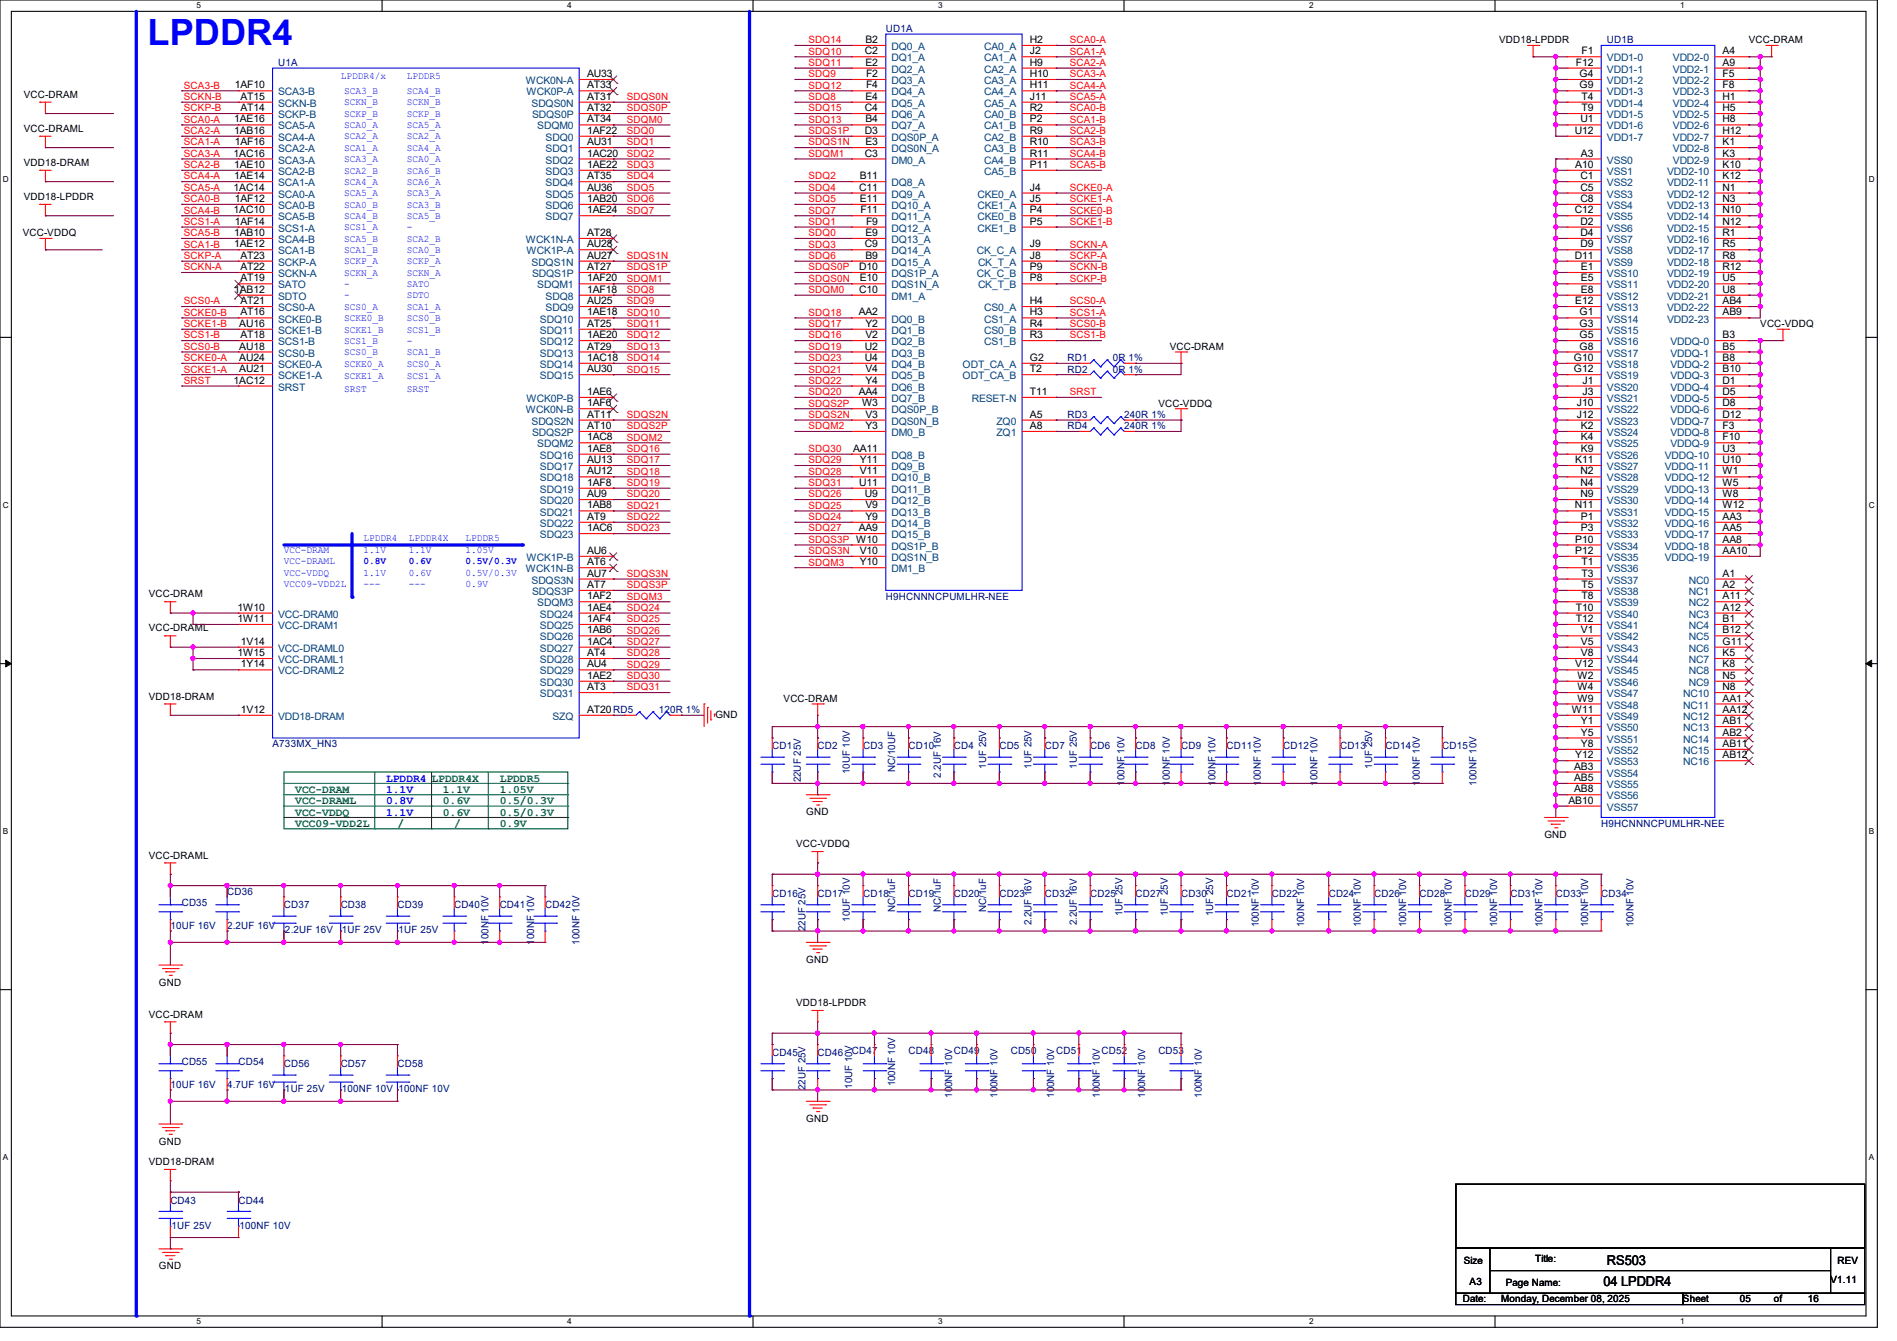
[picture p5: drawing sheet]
<svg xmlns="http://www.w3.org/2000/svg" width="297mm" height="210mm" viewBox="0 0 297 210" stroke-linecap="round" stroke-linejoin="round" font-family="sans-serif">
<defs><g id="words">
<text font-size="5.7" fill="#00f" x="23.1" y="7.1">LPDDR4</text>
<g font-size="2.1">
<text x="251" y="201.4">04 LPDDR4</text>
<text x="251.6" y="198.1">RS503</text>
</g>
<g font-size="1.8" fill="#008000">
<text x="46.2" y="124.2">VCC-DRAM</text>
<text x="46.2" y="126">VCC-DRAML</text>
<text x="67.6" y="122.4">LPDDR4X</text>
<text x="69.3" y="124.2">1.1V</text>
<text x="69.3" y="126">0.6V</text>
<text x="78.2" y="122.4">LPDDR5</text>
<text x="78.2" y="124.2">1.05V</text>
<text x="78.2" y="126">0.5/0.3V</text>
<text x="46.2" y="127.8">VCC-VDDQ</text>
<text x="46.2" y="129.5">VCC09-VDD2L</text>
<text x="62.2" y="129.5">/</text>
<text x="69.3" y="127.8">0.6V</text>
<text x="71.1" y="129.5">/</text>
<text x="78.2" y="127.8">0.5/0.3V</text>
<text x="78.2" y="129.5">0.9V</text>
</g>
<g font-size="1.8" fill="#00f">
<text x="60.5" y="124.2">1.1V</text>
<text x="60.5" y="122.4">LPDDR4</text>
<text x="60.5" y="126">0.8V</text>
<text x="60.5" y="127.8">1.1V</text>
</g>
<g font-size="1.6" fill="#000080">
<text x="138.7" y="5">UD1A</text>
<text x="43.6" y="10.3">U1A</text>
<text x="251.6" y="6.8">UD1B</text>
<text x="167.1" y="56.6">RD1</text>
<text x="167.1" y="58.3">RD2</text>
<text x="174.2" y="56.6">0R 1%</text>
<text x="174.2" y="58.3">0R 1%</text>
<text x="167.1" y="65.4">RD3</text>
<text x="176" y="65.4">240R 1%</text>
<text x="167.1" y="67.2">RD4</text>
<text x="176" y="67.2">240R 1%</text>
<text x="138.7" y="93.9">H9HCNNNCPUMLHR-NEE</text>
<text x="103.1" y="111.7">120R 1%</text>
<text x="42.7" y="117">A733MX_HN3</text>
<text x="120.9" y="117.3">CD1</text>
<text x="128" y="117.3">CD2</text>
<text x="135.1" y="117.3">CD3</text>
<text x="142.2" y="117.3">CD10</text>
<text x="149.4" y="117.3">CD4</text>
<text x="156.5" y="117.3">CD5</text>
<text x="163.6" y="117.3">CD7</text>
<text x="170.7" y="117.3">CD6</text>
<text x="176.1" y="119.4" transform="rotate(-90 176.1 119.4)">F</text>
<text x="176.1" y="118" transform="rotate(-90 176.1 118)">10V</text>
<text x="177.8" y="117.3">CD8</text>
<text x="183.2" y="119.4" transform="rotate(-90 183.2 119.4)">F</text>
<text x="183.2" y="118" transform="rotate(-90 183.2 118)">10V</text>
<text x="184.9" y="117.3">CD9</text>
<text x="190.3" y="119.4" transform="rotate(-90 190.3 119.4)">F</text>
<text x="190.3" y="118" transform="rotate(-90 190.3 118)">10V</text>
<text x="192" y="117.3">CD11</text>
<text x="200.9" y="117.3">CD12</text>
<text x="209.8" y="117.3">CD13</text>
<text x="216.9" y="117.3">CD14</text>
<text x="225.8" y="117.3">CD15</text>
<text x="125.4" y="122.5" transform="rotate(-90 125.4 122.5)">22UF 25V</text>
<text x="133.1" y="121.2" transform="rotate(-90 133.1 121.2)">10UF 10V</text>
<text x="140.2" y="120.9" transform="rotate(-90 140.2 120.9)">NC/10UF</text>
<text x="147.3" y="121.8" transform="rotate(-90 147.3 121.8)">2.2UF 16V</text>
<text x="154.4" y="120.4" transform="rotate(-90 154.4 120.4)">1UF 25V</text>
<text x="161.5" y="120.4" transform="rotate(-90 161.5 120.4)">1UF 25V</text>
<text x="168.6" y="120.4" transform="rotate(-90 168.6 120.4)">1UF 25V</text>
<text x="176.1" y="123" transform="rotate(-90 176.1 123)">100N</text>
<text x="183.2" y="123" transform="rotate(-90 183.2 123)">100N</text>
<text x="190.3" y="123" transform="rotate(-90 190.3 123)">100N</text>
<text x="197.4" y="123" transform="rotate(-90 197.4 123)">100NF 10V</text>
<text x="206.3" y="123" transform="rotate(-90 206.3 123)">100NF 10V</text>
<text x="214.8" y="120.4" transform="rotate(-90 214.8 120.4)">1UF 25V</text>
<text x="222.3" y="123" transform="rotate(-90 222.3 123)">100NF 10V</text>
<text x="231.2" y="123" transform="rotate(-90 231.2 123)">100NF 10V</text>
<text x="250.7" y="129.5">H9HCNNNCPUMLHR-NEE</text>
<text x="28.4" y="141.9">CD35</text>
<text x="35.6" y="140.1">CD36</text>
<text x="44.4" y="142.2">CD37</text>
<text x="53.3" y="142.2">CD38</text>
<text x="62.2" y="142.2">CD39</text>
<text x="71.1" y="142.2">CD40</text>
<text x="76.5" y="142.9" transform="rotate(-90 76.5 142.9)">10V</text>
<text x="78.2" y="142.2">CD41</text>
<text x="83.6" y="142.9" transform="rotate(-90 83.6 142.9)">10V</text>
<text x="85.3" y="142.2">CD42</text>
<text x="120.9" y="140.5">CD16</text>
<text x="128" y="140.5">CD17</text>
<text x="135.1" y="140.5">CD18</text>
<text x="140.2" y="142.8" transform="rotate(-90 140.2 142.8)">NC/1uF</text>
<text x="142.2" y="140.5">CD19</text>
<text x="147.3" y="142.8" transform="rotate(-90 147.3 142.8)">NC/1uF</text>
<text x="149.4" y="140.5">CD20</text>
<text x="154.4" y="142.8" transform="rotate(-90 154.4 142.8)">NC/1uF</text>
<text x="156.5" y="140.5">CD23</text>
<text x="163.6" y="140.5">CD32</text>
<text x="170.7" y="140.5">CD25</text>
<text x="175.7" y="143.5" transform="rotate(-90 175.7 143.5)">1UF 25V</text>
<text x="177.8" y="140.5">CD27</text>
<text x="182.8" y="143.5" transform="rotate(-90 182.8 143.5)">1UF 25V</text>
<text x="184.9" y="140.5">CD30</text>
<text x="189.9" y="143.5" transform="rotate(-90 189.9 143.5)">1UF 25V</text>
<text x="192" y="140.5">CD21</text>
<text x="199.1" y="140.5">CD22</text>
<text x="208" y="140.5">CD24</text>
<text x="215.1" y="140.5">CD26</text>
<text x="222.2" y="140.5">CD28</text>
<text x="229.4" y="140.5">CD29</text>
<text x="236.5" y="140.5">CD31</text>
<text x="243.6" y="140.5">CD33</text>
<text x="250.7" y="140.5">CD34</text>
<text x="26.7" y="145.5">10UF 16V</text>
<text x="35.6" y="145.5">2.2UF 16V</text>
<text x="44.6" y="146.2">2.2UF 16V</text>
<text x="53.5" y="146.2">1UF 25V</text>
<text x="62.4" y="146.2">1UF 25V</text>
<text x="76.5" y="147.9" transform="rotate(-90 76.5 147.9)">100N</text>
<text x="76.5" y="144.3" transform="rotate(-90 76.5 144.3)">F</text>
<text x="83.6" y="147.9" transform="rotate(-90 83.6 147.9)">100N</text>
<text x="83.6" y="144.3" transform="rotate(-90 83.6 144.3)">F</text>
<text x="90.7" y="147.9" transform="rotate(-90 90.7 147.9)">100NF 10V</text>
<text x="126.1" y="145.8" transform="rotate(-90 126.1 145.8)">22UF 25V</text>
<text x="133.1" y="144.4" transform="rotate(-90 133.1 144.4)">10UF 10V</text>
<text x="161.5" y="144.9" transform="rotate(-90 161.5 144.9)">2.2UF 16V</text>
<text x="168.6" y="144.9" transform="rotate(-90 168.6 144.9)">2.2UF 16V</text>
<text x="197.1" y="145.2" transform="rotate(-90 197.1 145.2)">100NF 10V</text>
<text x="204.2" y="145.2" transform="rotate(-90 204.2 145.2)">100NF 10V</text>
<text x="213.1" y="145.2" transform="rotate(-90 213.1 145.2)">100NF 10V</text>
<text x="220.2" y="145.2" transform="rotate(-90 220.2 145.2)">100NF 10V</text>
<text x="227.3" y="145.2" transform="rotate(-90 227.3 145.2)">100NF 10V</text>
<text x="234.4" y="145.2" transform="rotate(-90 234.4 145.2)">100NF 10V</text>
<text x="241.5" y="145.2" transform="rotate(-90 241.5 145.2)">100NF 10V</text>
<text x="248.6" y="145.2" transform="rotate(-90 248.6 145.2)">100NF 10V</text>
<text x="255.7" y="145.2" transform="rotate(-90 255.7 145.2)">100NF 10V</text>
<text x="28.4" y="166.8">CD55</text>
<text x="37.3" y="166.8">CD54</text>
<text x="44.4" y="167.1">CD56</text>
<text x="53.3" y="167.1">CD57</text>
<text x="62.2" y="167.1">CD58</text>
<text x="120.9" y="165.4">CD45</text>
<text x="128" y="165.4">CD46</text>
<text x="133.3" y="165">CD47</text>
<text x="142.2" y="165">CD48</text>
<text x="149.4" y="165">CD49</text>
<text x="158.2" y="165">CD50</text>
<text x="165.4" y="165">CD51</text>
<text x="172.5" y="165">CD52</text>
<text x="181.4" y="165">CD53</text>
<text x="26.7" y="170.3">10UF 16V</text>
<text x="35.6" y="170.3">4.7UF 16V</text>
<text x="44.6" y="171.1">1UF 25V</text>
<text x="53.5" y="171.1">100NF 10V 100NF 10V</text>
<text x="126.1" y="170.7" transform="rotate(-90 126.1 170.7)">22UF 25V</text>
<text x="133.4" y="170.5" transform="rotate(-90 133.4 170.5)">10UF 10V</text>
<text x="140.2" y="170.1" transform="rotate(-90 140.2 170.1)">100NF 10V</text>
<text x="149.1" y="171.9" transform="rotate(-90 149.1 171.9)">100NF 10V</text>
<text x="156.2" y="171.9" transform="rotate(-90 156.2 171.9)">100NF 10V</text>
<text x="165.1" y="171.9" transform="rotate(-90 165.1 171.9)">100NF 10V</text>
<text x="172.2" y="171.9" transform="rotate(-90 172.2 171.9)">100NF 10V</text>
<text x="179.3" y="171.9" transform="rotate(-90 179.3 171.9)">100NF 10V</text>
<text x="188.2" y="171.9" transform="rotate(-90 188.2 171.9)">100NF 10V</text>
<text x="26.7" y="188.5">CD43</text>
<text x="37.3" y="188.5">CD44</text>
<text x="26.8" y="192.4">1UF 25V</text>
<text x="37.5" y="192.4">100NF 10V</text>
</g>
<g font-size="1.6" fill="#f00">
<text x="126.6" y="6.8">SDQ14</text>
<text x="126.6" y="8.6">SDQ10</text>
<text x="126.6" y="10.3">SDQ11</text>
<text x="167.5" y="6.8">SCA0-A</text>
<text x="167.5" y="8.6">SCA1-A</text>
<text x="167.5" y="10.3">SCA2-A</text>
<text x="28.8" y="13.9">SCA3-B</text>
<text x="28.8" y="15.7">SCKN-B</text>
<text x="28.8" y="17.4">SCKP-B</text>
<text x="98.1" y="15.7">SDQS0N</text>
<text x="98.1" y="17.4">SDQS0P</text>
<text x="126.6" y="12.1">SDQ9</text>
<text x="126.6" y="13.9">SDQ12</text>
<text x="126.6" y="15.7">SDQ8</text>
<text x="126.6" y="17.4">SDQ15</text>
<text x="167.5" y="12.1">SCA3-A</text>
<text x="167.5" y="13.9">SCA4-A</text>
<text x="167.5" y="15.7">SCA5-A</text>
<text x="167.5" y="17.4">SCA0-B</text>
<text x="28.8" y="19.2">SCA0-A</text>
<text x="28.8" y="21">SCA2-A</text>
<text x="28.8" y="22.8">SCA1-A</text>
<text x="98.1" y="19.2">SDQM0</text>
<text x="98.1" y="21">SDQ0</text>
<text x="98.1" y="22.8">SDQ1</text>
<text x="126.6" y="19.2">SDQ13</text>
<text x="126.6" y="21">SDQS1P</text>
<text x="126.6" y="22.8">SDQS1N</text>
<text x="167.5" y="19.2">SCA1-B</text>
<text x="167.5" y="21">SCA2-B</text>
<text x="167.5" y="22.8">SCA3-B</text>
<text x="28.8" y="24.6">SCA3-A</text>
<text x="28.8" y="26.3">SCA2-B</text>
<text x="28.8" y="28.1">SCA4-A</text>
<text x="28.8" y="29.9">SCA5-A</text>
<text x="98.1" y="24.6">SDQ2</text>
<text x="98.1" y="26.3">SDQ3</text>
<text x="98.1" y="28.1">SDQ4</text>
<text x="98.1" y="29.9">SDQ5</text>
<text x="126.6" y="24.6">SDQM1</text>
<text x="126.6" y="28.1">SDQ2</text>
<text x="126.6" y="29.9">SDQ4</text>
<text x="167.5" y="24.6">SCA4-B</text>
<text x="167.5" y="26.3">SCA5-B</text>
<text x="167.5" y="29.9">SCKE0-A</text>
<text x="28.8" y="31.7">SCA0-B</text>
<text x="28.8" y="33.4">SCA4-B</text>
<text x="28.8" y="35.2">SCS1-A</text>
<text x="98.1" y="31.7">SDQ6</text>
<text x="98.1" y="33.4">SDQ7</text>
<text x="126.6" y="31.7">SDQ5</text>
<text x="126.6" y="33.4">SDQ7</text>
<text x="126.6" y="35.2">SDQ1</text>
<text x="167.5" y="31.7">SCKE1-A</text>
<text x="167.5" y="33.4">SCKE0-B</text>
<text x="167.5" y="35.2">SCKE1-B</text>
<text x="28.8" y="37">SCA5-B</text>
<text x="28.8" y="38.8">SCA1-B</text>
<text x="28.8" y="40.6">SCKP-A</text>
<text x="98.1" y="40.6">SDQS1N</text>
<text x="126.6" y="37">SDQ0</text>
<text x="126.6" y="38.8">SDQ3</text>
<text x="126.6" y="40.6">SDQ6</text>
<text x="167.5" y="38.8">SCKN-A</text>
<text x="167.5" y="40.6">SCKP-A</text>
<text x="28.8" y="42.3">SCKN-A</text>
<text x="28.8" y="47.7">SCS0-A</text>
<text x="98.1" y="42.3">SDQS1P</text>
<text x="98.1" y="44.1">SDQM1</text>
<text x="98.1" y="45.9">SDQ8</text>
<text x="98.1" y="47.7">SDQ9</text>
<text x="126.6" y="42.3">SDQS0P</text>
<text x="126.6" y="44.1">SDQS0N</text>
<text x="126.6" y="45.9">SDQM0</text>
<text x="167.5" y="42.3">SCKN-B</text>
<text x="167.5" y="44.1">SCKP-B</text>
<text x="167.5" y="47.7">SCS0-A</text>
<text x="28.8" y="49.4">SCKE0-B</text>
<text x="28.8" y="51.2">SCKE1-B</text>
<text x="28.8" y="53">SCS1-B</text>
<text x="98.1" y="49.4">SDQ10</text>
<text x="98.1" y="51.2">SDQ11</text>
<text x="98.1" y="53">SDQ12</text>
<text x="126.6" y="49.4">SDQ18</text>
<text x="126.6" y="51.2">SDQ17</text>
<text x="126.6" y="53">SDQ16</text>
<text x="167.5" y="49.4">SCS1-A</text>
<text x="167.5" y="51.2">SCS0-B</text>
<text x="167.5" y="53">SCS1-B</text>
<text x="28.8" y="54.8">SCS0-B</text>
<text x="28.8" y="56.6">SCKE0-A</text>
<text x="28.8" y="58.3">SCKE1-A</text>
<text x="98.1" y="54.8">SDQ13</text>
<text x="98.1" y="56.6">SDQ14</text>
<text x="98.1" y="58.3">SDQ15</text>
<text x="126.6" y="54.8">SDQ19</text>
<text x="126.6" y="56.6">SDQ23</text>
<text x="126.6" y="58.3">SDQ21</text>
<text x="28.8" y="60.1">SRST</text>
<text x="98.1" y="65.4">SDQS2N</text>
<text x="126.6" y="60.1">SDQ22</text>
<text x="126.6" y="61.9">SDQ20</text>
<text x="126.6" y="63.7">SDQS2P</text>
<text x="126.6" y="65.4">SDQS2N</text>
<text x="167.5" y="61.9">SRST</text>
<text x="98.1" y="67.2">SDQS2P</text>
<text x="98.1" y="69">SDQM2</text>
<text x="98.1" y="70.8">SDQ16</text>
<text x="126.6" y="67.2">SDQM2</text>
<text x="126.6" y="70.8">SDQ30</text>
<text x="98.1" y="72.6">SDQ17</text>
<text x="98.1" y="74.3">SDQ18</text>
<text x="98.1" y="76.1">SDQ19</text>
<text x="98.1" y="77.9">SDQ20</text>
<text x="126.6" y="72.6">SDQ29</text>
<text x="126.6" y="74.3">SDQ28</text>
<text x="126.6" y="76.1">SDQ31</text>
<text x="126.6" y="77.9">SDQ26</text>
<text x="98.1" y="79.7">SDQ21</text>
<text x="98.1" y="81.4">SDQ22</text>
<text x="98.1" y="83.2">SDQ23</text>
<text x="126.6" y="79.7">SDQ25</text>
<text x="126.6" y="81.4">SDQ24</text>
<text x="126.6" y="83.2">SDQ27</text>
<text x="126.6" y="85">SDQS3P W10</text>
<text x="126.6" y="86.8">SDQS3N</text>
<text x="126.6" y="88.6">SDQM3</text>
<text x="98.1" y="90.3">SDQS3N</text>
<text x="98.1" y="92.1">SDQS3P</text>
<text x="98.1" y="93.9">SDQM3</text>
<text x="98.1" y="95.7">SDQ24</text>
<text x="98.1" y="97.5">SDQ25</text>
<text x="98.1" y="99.2">SDQ26</text>
<text x="98.1" y="101">SDQ27</text>
<text x="98.1" y="102.8">SDQ28</text>
<text x="98.1" y="104.6">SDQ29</text>
<text x="98.1" y="106.3">SDQ30</text>
<text x="98.1" y="108.1">SDQ31</text>
</g>
<g font-size="1.6">
<text x="135.4" y="8.5">C2</text>
<text x="135.5" y="6.7">B2</text>
<text x="135.5" y="10.3">E2</text>
<text x="161.2" y="6.7">H2</text>
<text x="161.2" y="8.5">J2</text>
<text x="161.2" y="10.3">H9</text>
<text x="234.7" y="6.8">VDD18-LPDDR</text>
<text x="246.7" y="10.3">F12</text>
<text x="247.6" y="8.5">F1</text>
<text x="269.7" y="8.5">A4</text>
<text x="269.7" y="10.3">A9</text>
<text x="273.8" y="6.8">VCC-DRAM</text>
<text x="3.7" y="15.3">VCC-DRAM</text>
<text x="36.7" y="13.8">1AF10</text>
<text x="37.6" y="15.6">AT15</text>
<text x="37.6" y="17.4">AT14</text>
<text x="91.9" y="12.1">AU33</text>
<text x="91.9" y="13.8">AT33</text>
<text x="91.9" y="15.6">AT31</text>
<text x="91.9" y="17.4">AT32</text>
<text x="135.4" y="17.4">C4</text>
<text x="135.5" y="15.6">E4</text>
<text x="135.6" y="12.1">F2</text>
<text x="135.6" y="13.8">F4</text>
<text x="161.2" y="12.1">H10</text>
<text x="161.2" y="13.8">H11</text>
<text x="161.2" y="15.6">J11</text>
<text x="161.2" y="17.4">R2</text>
<text x="247.3" y="12.1">G4</text>
<text x="247.3" y="13.8">G9</text>
<text x="247.6" y="15.6">T4</text>
<text x="247.6" y="17.4">T9</text>
<text x="269.7" y="12.1">F5</text>
<text x="269.7" y="13.8">F8</text>
<text x="269.7" y="15.6">H1</text>
<text x="269.7" y="17.4">H5</text>
<text x="3.7" y="20.7">VCC-DRAML</text>
<text x="36.7" y="19.2">1AE16</text>
<text x="36.7" y="21">1AB16</text>
<text x="36.7" y="22.7">1AF16</text>
<text x="91.9" y="19.2">AT34</text>
<text x="91.9" y="21">1AF22</text>
<text x="91.9" y="22.7">AU31</text>
<text x="135.4" y="21">D3</text>
<text x="135.5" y="19.2">B4</text>
<text x="135.5" y="22.7">E3</text>
<text x="161.2" y="19.2">P2</text>
<text x="161.2" y="21">R9</text>
<text x="161.2" y="22.7">R10</text>
<text x="246.5" y="21">U12</text>
<text x="247.4" y="19.2">U1</text>
<text x="269.7" y="19.2">H8</text>
<text x="269.7" y="21">H12</text>
<text x="269.7" y="22.7">K1</text>
<text x="3.7" y="26">VDD18-DRAM</text>
<text x="36.6" y="24.5">1AC16</text>
<text x="36.6" y="29.8">1AC14</text>
<text x="36.7" y="26.3">1AE10</text>
<text x="36.7" y="28.1">1AE14</text>
<text x="91.9" y="24.5">1AC20</text>
<text x="91.9" y="26.3">1AE22</text>
<text x="91.9" y="28.1">AT35</text>
<text x="91.9" y="29.8">AU36</text>
<text x="134.5" y="29.8">C11</text>
<text x="134.6" y="28.1">B11</text>
<text x="135.4" y="24.5">C3</text>
<text x="161.2" y="29.8">J4</text>
<text x="161.2" y="24.5">R11</text>
<text x="161.2" y="26.3">P11</text>
<text x="246.6" y="26.3">A10</text>
<text x="247.4" y="28.1">C1</text>
<text x="247.4" y="29.8">C5</text>
<text x="247.5" y="24.5">A3</text>
<text x="269.7" y="24.5">K3</text>
<text x="269.7" y="26.3">K10</text>
<text x="269.7" y="28.1">K12</text>
<text x="269.7" y="29.8">N1</text>
<text x="3.7" y="31.3">VDD18-LPDDR</text>
<text x="36.6" y="33.4">1AC10</text>
<text x="36.7" y="31.6">1AF12</text>
<text x="36.7" y="35.2">1AF14</text>
<text x="91.9" y="31.6">1AB20</text>
<text x="91.9" y="33.4">1AE24</text>
<text x="134.6" y="31.6">E11</text>
<text x="134.7" y="33.4">F11</text>
<text x="135.6" y="35.2">F9</text>
<text x="161.2" y="31.6">J5</text>
<text x="161.2" y="33.4">P4</text>
<text x="161.2" y="35.2">P5</text>
<text x="246.5" y="33.4">C12</text>
<text x="247.4" y="31.6">C8</text>
<text x="247.4" y="35.2">D2</text>
<text x="269.7" y="31.6">N3</text>
<text x="269.7" y="33.4">N10</text>
<text x="269.7" y="35.2">N12</text>
<text x="3.6" y="37">VCC-VDDQ</text>
<text x="36.7" y="37">1AB10</text>
<text x="36.7" y="38.7">1AE12</text>
<text x="37.6" y="40.5">AT23</text>
<text x="91.9" y="37">AT28</text>
<text x="91.9" y="38.7">AU28</text>
<text x="91.9" y="40.5">AU27</text>
<text x="135.4" y="38.7">C9</text>
<text x="135.5" y="37">E9</text>
<text x="135.5" y="40.5">B9</text>
<text x="161.2" y="40.5">J8</text>
<text x="161.2" y="38.7">J9</text>
<text x="246.5" y="40.5">D11</text>
<text x="247.4" y="37">D4</text>
<text x="247.4" y="38.7">D9</text>
<text x="269.7" y="37">R1</text>
<text x="269.7" y="38.7">R5</text>
<text x="269.7" y="40.5">R8</text>
<text x="36.7" y="45.8">1AB12</text>
<text x="37.6" y="42.3">AT22</text>
<text x="37.6" y="44.1">AT19</text>
<text x="37.6" y="47.6">AT21</text>
<text x="91.9" y="42.3">AT27</text>
<text x="91.9" y="44.1">1AF20</text>
<text x="91.9" y="45.8">1AF18</text>
<text x="91.9" y="47.6">AU25</text>
<text x="134.5" y="45.8">C10</text>
<text x="134.5" y="42.3">D10</text>
<text x="134.6" y="44.1">E10</text>
<text x="161.2" y="47.6">H4</text>
<text x="161.2" y="42.3">P9</text>
<text x="161.2" y="44.1">P8</text>
<text x="246.6" y="47.6">E12</text>
<text x="247.5" y="42.3">E1</text>
<text x="247.5" y="44.1">E5</text>
<text x="247.5" y="45.8">E8</text>
<text x="269.7" y="42.3">R12</text>
<text x="269.7" y="44.1">U5</text>
<text x="269.7" y="45.8">U8</text>
<text x="269.7" y="47.6">AB4</text>
<text x="37.5" y="51.2">AU16</text>
<text x="37.6" y="49.4">AT16</text>
<text x="37.6" y="53">AT18</text>
<text x="91.9" y="49.4">1AE18</text>
<text x="91.9" y="51.2">AT25</text>
<text x="91.9" y="53">1AE20</text>
<text x="134.5" y="49.4">AA2</text>
<text x="135.5" y="51.2">Y2</text>
<text x="135.5" y="53">V2</text>
<text x="161.2" y="49.4">H3</text>
<text x="161.2" y="51.2">R4</text>
<text x="161.2" y="53">R3</text>
<text x="247.3" y="49.4">G1</text>
<text x="247.3" y="51.2">G3</text>
<text x="247.3" y="53">G5</text>
<text x="269.7" y="53">B3</text>
<text x="269.7" y="49.4">AB9</text>
<text x="275.6" y="51.2">VCC-VDDQ</text>
<text x="37.5" y="54.7">AU18</text>
<text x="37.5" y="56.5">AU24</text>
<text x="37.5" y="58.3">AU21</text>
<text x="91.9" y="54.7">AT29</text>
<text x="91.9" y="56.5">1AC18</text>
<text x="91.9" y="58.3">AU30</text>
<text x="135.4" y="54.7">U2</text>
<text x="135.4" y="56.5">U4</text>
<text x="135.5" y="58.3">V4</text>
<text x="161.2" y="56.5">G2</text>
<text x="161.2" y="58.3">T2</text>
<text x="183.1" y="54.8">VCC-DRAM</text>
<text x="246.4" y="56.5">G10</text>
<text x="246.4" y="58.3">G12</text>
<text x="247.3" y="54.7">G8</text>
<text x="269.7" y="54.7">B5</text>
<text x="269.7" y="56.5">B8</text>
<text x="269.7" y="58.3">B10</text>
<text x="36.6" y="60.1">1AC12</text>
<text x="91.9" y="61.8">1AE6</text>
<text x="91.9" y="63.6">1AF6</text>
<text x="91.9" y="65.4">AT11</text>
<text x="134.5" y="61.8">AA4</text>
<text x="135" y="63.6">W3</text>
<text x="135.5" y="60.1">Y4</text>
<text x="135.5" y="65.4">V3</text>
<text x="161.2" y="65.4">A5</text>
<text x="161.2" y="61.8">T11</text>
<text x="181.4" y="63.7">VCC-VDDQ</text>
<text x="246.9" y="63.6">J10</text>
<text x="246.9" y="65.4">J12</text>
<text x="247.8" y="60.1">J1</text>
<text x="247.8" y="61.8">J3</text>
<text x="269.7" y="60.1">D1</text>
<text x="269.7" y="61.8">D5</text>
<text x="269.7" y="63.6">D8</text>
<text x="269.7" y="65.4">D12</text>
<text x="91.9" y="67.2">AT10</text>
<text x="91.9" y="69">1AC8</text>
<text x="91.9" y="70.7">1AE8</text>
<text x="133.6" y="70.7">AA11</text>
<text x="135.5" y="67.2">Y3</text>
<text x="161.2" y="67.2">A8</text>
<text x="247.5" y="67.2">K2</text>
<text x="247.5" y="69">K4</text>
<text x="247.5" y="70.7">K9</text>
<text x="269.7" y="67.2">F3</text>
<text x="269.7" y="69">F10</text>
<text x="269.7" y="70.7">U3</text>
<text x="91.9" y="72.5">AU13</text>
<text x="91.9" y="74.3">AU12</text>
<text x="91.9" y="76.1">1AF8</text>
<text x="91.9" y="77.9">AU9</text>
<text x="134.5" y="76.1">U11</text>
<text x="134.6" y="72.5">Y11</text>
<text x="134.6" y="74.3">V11</text>
<text x="135.4" y="77.9">U9</text>
<text x="246.6" y="72.5">K11</text>
<text x="247.4" y="74.3">N2</text>
<text x="247.4" y="76.1">N4</text>
<text x="247.4" y="77.9">N9</text>
<text x="269.7" y="72.5">U10</text>
<text x="269.7" y="74.3">W1</text>
<text x="269.7" y="76.1">W5</text>
<text x="269.7" y="77.9">W8</text>
<text x="91.9" y="79.6">1AB8</text>
<text x="91.9" y="81.4">AT9</text>
<text x="91.9" y="83.2">1AC6</text>
<text x="134.5" y="83.2">AA9</text>
<text x="135.5" y="79.6">V9</text>
<text x="135.5" y="81.4">Y9</text>
<text x="246.5" y="79.6">N11</text>
<text x="247.5" y="81.4">P1</text>
<text x="247.5" y="83.2">P3</text>
<text x="269.7" y="79.6">W12</text>
<text x="269.7" y="81.4">AA3</text>
<text x="269.7" y="83.2">AA5</text>
<text x="91.9" y="86.7">AU6</text>
<text x="91.9" y="88.5">AT6</text>
<text x="134.6" y="88.5">Y10</text>
<text x="134.6" y="86.7">V10</text>
<text x="246.6" y="85">P10</text>
<text x="246.6" y="86.7">P12</text>
<text x="247.6" y="88.5">T1</text>
<text x="269.7" y="85">AA8</text>
<text x="269.7" y="86.7">AA10</text>
<text x="23.3" y="93.6">VCC-DRAM</text>
<text x="37.2" y="95.6">1W10</text>
<text x="91.9" y="90.3">AU7</text>
<text x="91.9" y="92.1">AT7</text>
<text x="91.9" y="93.9">1AF2</text>
<text x="91.9" y="95.6">1AE4</text>
<text x="246.7" y="95.6">T10</text>
<text x="247.6" y="90.3">T3</text>
<text x="247.6" y="92.1">T5</text>
<text x="247.6" y="93.9">T8</text>
<text x="269.7" y="90.3">A1</text>
<text x="269.7" y="92.1">A2</text>
<text x="269.7" y="93.9">A11</text>
<text x="269.7" y="95.6">A12</text>
<text x="23.3" y="98.9">VCC-DRAML</text>
<text x="37.2" y="97.4">1W11</text>
<text x="37.7" y="101">1V14</text>
<text x="91.9" y="97.4">1AF4</text>
<text x="91.9" y="99.2">1AB6</text>
<text x="91.9" y="101">1AC4</text>
<text x="246.7" y="97.4">T12</text>
<text x="247.5" y="99.2">V1</text>
<text x="247.5" y="101">V5</text>
<text x="269.7" y="97.4">B1</text>
<text x="269.7" y="99.2">B12</text>
<text x="269.7" y="101">G11</text>
<text x="37.2" y="102.7">1W15</text>
<text x="37.7" y="104.5">1Y14</text>
<text x="91.9" y="102.7">AT4</text>
<text x="91.9" y="104.5">AU4</text>
<text x="91.9" y="106.3">1AE2</text>
<text x="246.6" y="104.5">V12</text>
<text x="247" y="106.3">W2</text>
<text x="247.5" y="102.7">V8</text>
<text x="269.7" y="102.7">K5</text>
<text x="269.7" y="104.5">K8</text>
<text x="269.7" y="106.3">N5</text>
<text x="23.3" y="109.6">VDD18-DRAM</text>
<text x="37.7" y="111.6">1V12</text>
<text x="91.9" y="108.1">AT3</text>
<text x="91.9" y="111.6">AT20 RD5</text>
<text x="112" y="112.4">GND</text>
<text x="122.7" y="109.9">VCC-DRAM</text>
<text x="246.1" y="111.6">W11</text>
<text x="247" y="108.1">W4</text>
<text x="247" y="109.9">W9</text>
<text x="247.5" y="113.4">Y1</text>
<text x="269.7" y="108.1">N8</text>
<text x="269.7" y="109.9">AA1</text>
<text x="269.7" y="111.6">AA12</text>
<text x="269.7" y="113.4">AB1</text>
<text x="246.6" y="118.7">Y12</text>
<text x="247.5" y="115.2">Y5</text>
<text x="247.5" y="117">Y8</text>
<text x="269.7" y="115.2">AB2</text>
<text x="269.7" y="117">AB11</text>
<text x="269.7" y="118.7">AB12</text>
<text x="245.6" y="125.9">AB10</text>
<text x="246.5" y="120.5">AB3</text>
<text x="246.5" y="122.3">AB5</text>
<text x="246.5" y="124.1">AB8</text>
<text x="126.2" y="127.7">GND</text>
<text x="241.8" y="131.2">GND</text>
<text x="23.3" y="134.5">VCC-DRAML</text>
<text x="124.6" y="132.7">VCC-VDDQ</text>
<text x="24.9" y="154.3">GND</text>
<text x="126.2" y="150.8">GND</text>
<text x="23.3" y="159.3">VCC-DRAM</text>
<text x="124.6" y="157.6">VDD18-LPDDR</text>
<text x="24.9" y="179.2">GND</text>
<text x="126.2" y="175.7">GND</text>
<text x="23.3" y="182.5">VDD18-DRAM</text>
<text x="229.2" y="197.9">Size</text>
<text x="240.4" y="197.6">Title:</text>
<text x="287.7" y="197.9">REV</text>
<text x="24.9" y="198.8">GND</text>
<text x="229" y="204">Date:</text>
<text x="230.1" y="201.3">A3</text>
<text x="235" y="204">Monday, December 08, 2025</text>
<text x="235.8" y="201.5">Page Name:</text>
<text x="263.5" y="204">Sheet</text>
<text x="272.4" y="204">05</text>
<text x="277.7" y="204">of</text>
<text x="283" y="204">16</text>
<text x="286.6" y="200.9">V1.11</text>
</g>
<g font-size="1.6" fill="#004080">
<text x="139.6" y="7.8">DQ0_A</text>
<text x="139.6" y="9.6">DQ1_A</text>
<text x="139.6" y="11.4">DQ2_A</text>
<text x="154.1" y="7.8">CA0_A</text>
<text x="154.1" y="9.6">CA1_A</text>
<text x="154.1" y="11.4">CA2_A</text>
<text x="251.6" y="9.6">VDD1-0</text>
<text x="251.6" y="11.4">VDD1-1</text>
<text x="261.9" y="9.6">VDD2-0</text>
<text x="261.9" y="11.4">VDD2-1</text>
<text x="43.6" y="14.9">SCA3-B</text>
<text x="43.6" y="16.7">SCKN-B</text>
<text x="82.3" y="13.2">WCK0N-A</text>
<text x="82.4" y="14.9">WCK0P-A</text>
<text x="83.2" y="16.7">SDQS0N</text>
<text x="139.6" y="13.2">DQ3_A</text>
<text x="139.6" y="14.9">DQ4_A</text>
<text x="139.6" y="16.7">DQ5_A</text>
<text x="154.1" y="13.2">CA3_A</text>
<text x="154.1" y="14.9">CA4_A</text>
<text x="154.1" y="16.7">CA5_A</text>
<text x="251.6" y="13.2">VDD1-2</text>
<text x="251.6" y="14.9">VDD1-3</text>
<text x="251.6" y="16.7">VDD1-4</text>
<text x="261.9" y="13.2">VDD2-2</text>
<text x="261.9" y="14.9">VDD2-3</text>
<text x="261.9" y="16.7">VDD2-4</text>
<text x="43.6" y="18.5">SCKP-B</text>
<text x="43.6" y="20.3">SCA5-A</text>
<text x="43.6" y="22.1">SCA4-A</text>
<text x="43.6" y="23.8">SCA2-A</text>
<text x="83.3" y="18.5">SDQS0P</text>
<text x="84.1" y="20.3">SDQM0</text>
<text x="85.4" y="22.1">SDQ0</text>
<text x="85.4" y="23.8">SDQ1</text>
<text x="139.6" y="18.5">DQ6_A</text>
<text x="139.6" y="20.3">DQ7_A</text>
<text x="139.6" y="22.1">DQS0P_A</text>
<text x="139.6" y="23.8">DQS0N_A</text>
<text x="154.1" y="18.5">CA0_B</text>
<text x="154.1" y="20.3">CA1_B</text>
<text x="154.1" y="22.1">CA2_B</text>
<text x="154.1" y="23.8">CA3_B</text>
<text x="251.6" y="18.5">VDD1-5</text>
<text x="251.6" y="20.3">VDD1-6</text>
<text x="251.6" y="22.1">VDD1-7</text>
<text x="261.9" y="18.5">VDD2-5</text>
<text x="261.9" y="20.3">VDD2-6</text>
<text x="261.9" y="22.1">VDD2-7</text>
<text x="261.9" y="23.8">VDD2-8</text>
<text x="43.6" y="25.6">SCA3-A</text>
<text x="43.6" y="27.4">SCA2-B</text>
<text x="43.6" y="29.2">SCA1-A</text>
<text x="85.4" y="25.6">SDQ2</text>
<text x="85.4" y="27.4">SDQ3</text>
<text x="85.4" y="29.2">SDQ4</text>
<text x="139.6" y="29.2">DQ8_A</text>
<text x="139.6" y="25.6">DM0_A</text>
<text x="154.1" y="25.6">CA4_B</text>
<text x="154.1" y="27.4">CA5_B</text>
<text x="251.6" y="25.6">VSS0</text>
<text x="251.6" y="27.4">VSS1</text>
<text x="251.6" y="29.2">VSS2</text>
<text x="261" y="27.4">VDD2-10</text>
<text x="261" y="29.2">VDD2-11</text>
<text x="261.9" y="25.6">VDD2-9</text>
<text x="43.6" y="30.9">SCA0-A</text>
<text x="43.6" y="32.7">SCA0-B</text>
<text x="43.6" y="34.5">SCA5-B</text>
<text x="85.4" y="30.9">SDQ5</text>
<text x="85.4" y="32.7">SDQ6</text>
<text x="85.4" y="34.5">SDQ7</text>
<text x="139.6" y="30.9">DQ9_A</text>
<text x="139.6" y="32.7">DQ10_A</text>
<text x="139.6" y="34.5">DQ11_A</text>
<text x="153" y="30.9">CKE0_A</text>
<text x="153" y="32.7">CKE1_A</text>
<text x="153" y="34.5">CKE0_B</text>
<text x="251.6" y="30.9">VSS3</text>
<text x="251.6" y="32.7">VSS4</text>
<text x="251.6" y="34.5">VSS5</text>
<text x="261" y="30.9">VDD2-12</text>
<text x="261" y="32.7">VDD2-13</text>
<text x="261" y="34.5">VDD2-14</text>
<text x="43.6" y="36.3">SCS1-A</text>
<text x="43.6" y="38.1">SCA4-B</text>
<text x="43.6" y="39.8">SCA1-B</text>
<text x="43.6" y="41.6">SCKP-A</text>
<text x="82.3" y="38.1">WCK1N-A</text>
<text x="82.4" y="39.8">WCK1P-A</text>
<text x="83.2" y="41.6">SDQS1N</text>
<text x="139.6" y="36.3">DQ12_A</text>
<text x="139.6" y="38.1">DQ13_A</text>
<text x="139.6" y="39.8">DQ14_A</text>
<text x="139.6" y="41.6">DQ15_A</text>
<text x="153" y="39.8">CK_C_A</text>
<text x="153" y="36.3">CKE1_B</text>
<text x="153.1" y="41.6">CK_T_A</text>
<text x="251.6" y="36.3">VSS6</text>
<text x="251.6" y="38.1">VSS7</text>
<text x="251.6" y="39.8">VSS8</text>
<text x="251.6" y="41.6">VSS9</text>
<text x="261" y="36.3">VDD2-15</text>
<text x="261" y="38.1">VDD2-16</text>
<text x="261" y="39.8">VDD2-17</text>
<text x="261" y="41.6">VDD2-18</text>
<text x="43.6" y="43.4">SCKN-A</text>
<text x="43.6" y="45.2">SATO</text>
<text x="43.6" y="46.9">SDTO</text>
<text x="83.3" y="43.4">SDQS1P</text>
<text x="84.1" y="45.2">SDQM1</text>
<text x="85.4" y="46.9">SDQ8</text>
<text x="139.6" y="46.9">DM1_A</text>
<text x="139.6" y="43.4">DQS1P_A</text>
<text x="139.6" y="45.2">DQS1N_A</text>
<text x="153" y="43.4">CK_C_B</text>
<text x="153.1" y="45.2">CK_T_B</text>
<text x="251.6" y="43.4">VSS10</text>
<text x="251.6" y="45.2">VSS11</text>
<text x="251.6" y="46.9">VSS12</text>
<text x="261" y="43.4">VDD2-19</text>
<text x="261" y="45.2">VDD2-20</text>
<text x="261" y="46.9">VDD2-21</text>
<text x="43.6" y="48.7">SCS0-A</text>
<text x="43.6" y="50.5">SCKE0-B</text>
<text x="43.6" y="52.3">SCKE1-B</text>
<text x="84.5" y="50.5">SDQ10</text>
<text x="84.5" y="52.3">SDQ11</text>
<text x="85.4" y="48.7">SDQ9</text>
<text x="139.6" y="50.5">DQ0_B</text>
<text x="139.6" y="52.3">DQ1_B</text>
<text x="154.1" y="48.7">CS0_A</text>
<text x="154.1" y="50.5">CS1_A</text>
<text x="154.1" y="52.3">CS0_B</text>
<text x="251.6" y="48.7">VSS13</text>
<text x="251.6" y="50.5">VSS14</text>
<text x="251.6" y="52.3">VSS15</text>
<text x="261" y="48.7">VDD2-22</text>
<text x="261" y="50.5">VDD2-23</text>
<text x="43.6" y="54.1">SCS1-B</text>
<text x="43.6" y="55.8">SCS0-B</text>
<text x="43.6" y="57.6">SCKE0-A</text>
<text x="43.6" y="59.4">SCKE1-A</text>
<text x="84.5" y="54.1">SDQ12</text>
<text x="84.5" y="55.8">SDQ13</text>
<text x="84.5" y="57.6">SDQ14</text>
<text x="84.5" y="59.4">SDQ15</text>
<text x="139.6" y="54.1">DQ2_B</text>
<text x="139.6" y="55.8">DQ3_B</text>
<text x="139.6" y="57.6">DQ4_B</text>
<text x="139.6" y="59.4">DQ5_B</text>
<text x="150.7" y="57.6">ODT_CA_A</text>
<text x="150.7" y="59.4">ODT_CA_B</text>
<text x="154.1" y="54.1">CS1_B</text>
<text x="251.6" y="54.1">VSS16</text>
<text x="251.6" y="55.8">VSS17</text>
<text x="251.6" y="57.6">VSS18</text>
<text x="251.6" y="59.4">VSS19</text>
<text x="261.5" y="54.1">VDDQ-0</text>
<text x="261.5" y="55.8">VDDQ-1</text>
<text x="261.5" y="57.6">VDDQ-2</text>
<text x="261.5" y="59.4">VDDQ-3</text>
<text x="43.6" y="61.2">SRST</text>
<text x="82.3" y="64.7">WCK0N-B</text>
<text x="82.4" y="62.9">WCK0P-B</text>
<text x="139.6" y="61.2">DQ6_B</text>
<text x="139.6" y="62.9">DQ7_B</text>
<text x="139.6" y="64.7">DQS0P_B</text>
<text x="152.1" y="62.9">RESET-N</text>
<text x="251.6" y="61.2">VSS20</text>
<text x="251.6" y="62.9">VSS21</text>
<text x="251.6" y="64.7">VSS22</text>
<text x="261.5" y="61.2">VDDQ-4</text>
<text x="261.5" y="62.9">VDDQ-5</text>
<text x="261.5" y="64.7">VDDQ-6</text>
<text x="83.2" y="66.5">SDQS2N</text>
<text x="83.3" y="68.3">SDQS2P</text>
<text x="84.1" y="70.1">SDQM2</text>
<text x="84.5" y="71.8">SDQ16</text>
<text x="139.6" y="71.8">DQ8_B</text>
<text x="139.6" y="68.3">DM0_B</text>
<text x="139.6" y="66.5">DQS0N_B</text>
<text x="156" y="66.5">ZQ0</text>
<text x="156" y="68.3">ZQ1</text>
<text x="251.6" y="66.5">VSS23</text>
<text x="251.6" y="68.3">VSS24</text>
<text x="251.6" y="70.1">VSS25</text>
<text x="251.6" y="71.8">VSS26</text>
<text x="260.6" y="71.8">VDDQ-10</text>
<text x="261.5" y="66.5">VDDQ-7</text>
<text x="261.5" y="68.3">VDDQ-8</text>
<text x="261.5" y="70.1">VDDQ-9</text>
<text x="84.5" y="73.6">SDQ17</text>
<text x="84.5" y="75.4">SDQ18</text>
<text x="84.5" y="77.2">SDQ19</text>
<text x="139.6" y="73.6">DQ9_B</text>
<text x="139.6" y="75.4">DQ10_B</text>
<text x="139.6" y="77.2">DQ11_B</text>
<text x="251.6" y="73.6">VSS27</text>
<text x="251.6" y="75.4">VSS28</text>
<text x="251.6" y="77.2">VSS29</text>
<text x="260.6" y="73.6">VDDQ-11</text>
<text x="260.6" y="75.4">VDDQ-12</text>
<text x="260.6" y="77.2">VDDQ-13</text>
<text x="84.5" y="79">SDQ20</text>
<text x="84.5" y="80.7">SDQ21</text>
<text x="84.5" y="82.5">SDQ22</text>
<text x="139.6" y="79">DQ12_B</text>
<text x="139.6" y="80.7">DQ13_B</text>
<text x="139.6" y="82.5">DQ14_B</text>
<text x="251.6" y="79">VSS30</text>
<text x="251.6" y="80.7">VSS31</text>
<text x="251.6" y="82.5">VSS32</text>
<text x="260.6" y="79">VDDQ-14</text>
<text x="260.6" y="80.7">VDDQ-15</text>
<text x="260.6" y="82.5">VDDQ-16</text>
<text x="82.3" y="89.6">WCK1N-B</text>
<text x="82.4" y="87.8">WCK1P-B</text>
<text x="84.5" y="84.3">SDQ23</text>
<text x="139.6" y="84.3">DQ15_B</text>
<text x="139.6" y="89.6">DM1_B</text>
<text x="139.6" y="86.1">DQS1P_B</text>
<text x="139.6" y="87.8">DQS1N_B</text>
<text x="251.6" y="84.3">VSS33</text>
<text x="251.6" y="86.1">VSS34</text>
<text x="251.6" y="87.8">VSS35</text>
<text x="251.6" y="89.6">VSS36</text>
<text x="260.6" y="84.3">VDDQ-17</text>
<text x="260.6" y="86.1">VDDQ-18</text>
<text x="260.6" y="87.8">VDDQ-19</text>
<text x="83.2" y="91.4">SDQS3N</text>
<text x="83.3" y="93.2">SDQS3P</text>
<text x="84.1" y="95">SDQM3</text>
<text x="251.6" y="91.4">VSS37</text>
<text x="251.6" y="93.2">VSS38</text>
<text x="251.6" y="95">VSS39</text>
<text x="264.4" y="91.4">NC0</text>
<text x="264.4" y="93.2">NC1</text>
<text x="264.4" y="95">NC2</text>
<text x="43.6" y="96.7">VCC-DRAM0</text>
<text x="43.6" y="98.5">VCC-DRAM1</text>
<text x="84.5" y="96.7">SDQ24</text>
<text x="84.5" y="98.5">SDQ25</text>
<text x="84.5" y="100.3">SDQ26</text>
<text x="251.6" y="96.7">VSS40</text>
<text x="251.6" y="98.5">VSS41</text>
<text x="251.6" y="100.3">VSS42</text>
<text x="264.4" y="96.7">NC3</text>
<text x="264.4" y="98.5">NC4</text>
<text x="264.4" y="100.3">NC5</text>
<text x="43.6" y="102.1">VCC-DRAML0</text>
<text x="43.6" y="103.8">VCC-DRAML1</text>
<text x="43.6" y="105.6">VCC-DRAML2</text>
<text x="84.5" y="102.1">SDQ27</text>
<text x="84.5" y="103.8">SDQ28</text>
<text x="84.5" y="105.6">SDQ29</text>
<text x="84.5" y="107.4">SDQ30</text>
<text x="251.6" y="102.1">VSS43</text>
<text x="251.6" y="103.8">VSS44</text>
<text x="251.6" y="105.6">VSS45</text>
<text x="251.6" y="107.4">VSS46</text>
<text x="264.4" y="102.1">NC6</text>
<text x="264.4" y="103.8">NC7</text>
<text x="264.4" y="105.6">NC8</text>
<text x="264.4" y="107.4">NC9</text>
<text x="43.6" y="112.7">VDD18-DRAM</text>
<text x="84.5" y="109.2">SDQ31</text>
<text x="86.5" y="112.7">SZQ</text>
<text x="251.6" y="109.2">VSS47</text>
<text x="251.6" y="111">VSS48</text>
<text x="251.6" y="112.7">VSS49</text>
<text x="263.5" y="109.2">NC10</text>
<text x="263.5" y="111">NC11</text>
<text x="263.5" y="112.7">NC12</text>
<text x="251.6" y="114.5">VSS50</text>
<text x="251.6" y="116.3">VSS51</text>
<text x="251.6" y="118.1">VSS52</text>
<text x="251.6" y="119.8">VSS53</text>
<text x="263.5" y="114.5">NC13</text>
<text x="263.5" y="116.3">NC14</text>
<text x="263.5" y="118.1">NC15</text>
<text x="263.5" y="119.8">NC16</text>
<text x="251.6" y="121.6">VSS54</text>
<text x="251.6" y="123.4">VSS55</text>
<text x="251.6" y="125.2">VSS56</text>
<text x="251.6" y="127">VSS57</text>
</g>
<g font-size="1.6" fill="#00f">
<text x="53.3" y="12.4">LPDDR4/x</text>
<text x="53.9" y="14.7">SCA3_B</text>
<text x="53.9" y="16.5">SCKN_B</text>
<text x="63.7" y="12.4">LPDDR5</text>
<text x="63.7" y="14.7">SCA4_B</text>
<text x="63.7" y="16.5">SCKN_B</text>
<text x="53.9" y="21.8">SCA2_A</text>
<text x="53.9" y="23.6">SCA1_A</text>
<text x="53.9" y="20.1">SCA0_A</text>
<text x="53.9" y="18.3">SCKP_B</text>
<text x="63.7" y="18.3">SCKP_B</text>
<text x="63.7" y="21.8">SCA2_A</text>
<text x="63.7" y="20.1">SCA5_A</text>
<text x="63.7" y="23.6">SCA4_A</text>
<text x="53.9" y="27.2">SCA2_B</text>
<text x="53.9" y="25.4">SCA3_A</text>
<text x="53.9" y="29">SCA4_A</text>
<text x="63.7" y="29">SCA6_A</text>
<text x="63.7" y="25.4">SCA0_A</text>
<text x="63.7" y="27.2">SCA6_B</text>
<text x="53.9" y="30.7">SCA5_A</text>
<text x="53.9" y="32.5">SCA0_B</text>
<text x="53.9" y="34.3">SCA4_B</text>
<text x="63.7" y="30.7">SCA3_A</text>
<text x="63.7" y="32.5">SCA3_B</text>
<text x="63.7" y="34.3">SCA5_B</text>
<text x="53.9" y="37.8">SCA5_B</text>
<text x="53.9" y="36.1">SCS1_A</text>
<text x="53.9" y="41.4">SCKP_A</text>
<text x="53.9" y="39.6">SCA1_B</text>
<text x="63.7" y="36.1">-</text>
<text x="63.7" y="37.8">SCA2_B</text>
<text x="63.7" y="41.4">SCKP_A</text>
<text x="63.7" y="39.6">SCA0_B</text>
<text x="53.9" y="45">-</text>
<text x="53.9" y="43.2">SCKN_A</text>
<text x="53.9" y="46.7">-</text>
<text x="63.7" y="45">SATO</text>
<text x="63.7" y="46.7">SDTO</text>
<text x="63.7" y="43.2">SCKN_A</text>
<text x="53.9" y="48.5">SCS0_A</text>
<text x="53.9" y="50.3">SCKE0_B</text>
<text x="53.9" y="52.1">SCKE1_B</text>
<text x="53.9" y="53.8">SCS1_B</text>
<text x="63.7" y="48.5">SCA1_A</text>
<text x="63.7" y="53.8">-</text>
<text x="63.7" y="50.3">SCS0_B</text>
<text x="63.7" y="52.1">SCS1_B</text>
<text x="53.9" y="55.6">SCS0_B</text>
<text x="53.9" y="57.4">SCKE0_A</text>
<text x="53.9" y="59.4">SCKE1_A</text>
<text x="63.7" y="59.4">SCS1_A</text>
<text x="63.7" y="55.6">SCA1_B</text>
<text x="63.7" y="57.4">SCS0_A</text>
<text x="53.9" y="61.3">SRST</text>
<text x="63.7" y="61.3">SRST</text>
<text x="44.4" y="86.6">VCC-DRAM</text>
<text x="44.4" y="88.3">VCC-DRAML</text>
<text x="56.9" y="84.8">LPDDR4</text>
<text x="56.9" y="86.6">1.1V</text>
<text x="56.9" y="88.4">0.8V</text>
<text x="64" y="88.4">0.6V</text>
<text x="64" y="86.6">1.1V</text>
<text x="64" y="84.8">LPDDR4X</text>
<text x="72.9" y="88.4">0.5V/0.3V</text>
<text x="72.9" y="86.6">1.05V</text>
<text x="72.9" y="84.8">LPDDR5</text>
<text x="44.4" y="91.9">VCC09-VDD2L</text>
<text x="44.4" y="90.1">VCC-VDDQ</text>
<text x="56.9" y="91.9">---</text>
<text x="56.9" y="90.1">1.1V</text>
<text x="64" y="91.9">---</text>
<text x="64" y="90.1">0.6V</text>
<text x="72.9" y="91.9">0.9V</text>
<text x="72.9" y="90.1">0.5V/0.3V</text>
</g>
<g font-size="1.3">
<text x="30.8" y="1.3">5</text>
<text x="88.8" y="1.3">4</text>
<text x="146.9" y="1.3">3</text>
<text x="205" y="1.3">2</text>
<text x="263.1" y="1.3">1</text>
<text x=".5" y="28.4">D</text>
<text x="292.6" y="28.4">D</text>
<text x=".5" y="79.5">C</text>
<text x="292.6" y="79.5">C</text>
<text x=".5" y="130.6">B</text>
<text x="292.6" y="130.6">B</text>
<text x=".5" y="181.7">A</text>
<text x="292.6" y="181.7">A</text>
<text x="30.8" y="207.4">5</text>
<text x="88.8" y="207.4">4</text>
<text x="146.9" y="207.4">3</text>
<text x="205" y="207.4">2</text>
<text x="263.1" y="207.4">1</text>
</g>
</g></defs>
<g fill="none" stroke="#000" stroke-width=".17">
<path d="M0 0h293.9v207.9h-293.9zM1.8 1.8h290.3v204.3h-290.3zM59.8 0v1.8M117.9 0v1.8M176 0v1.8M234.1 0v1.8M0 52.8h1.8M292.1 52.8h1.8M0 103.9h1.8M292.1 103.9h1.8M0 155h1.8M292.1 155h1.8"/>
<path d="M59.8 206.1v1.8M117.9 206.1v1.8M176 206.1v1.8M234.1 206.1v1.8"/>
</g>
<path d="M.9 103.4l.9 .5-.9 .5zM292.1 103.9l.9-.5v1z" fill="#000"/>
<path d="M.9 103.4l.9 .5-.9 .5zM292.1 103.9l.9-.5v1z" fill="none" stroke="#000" stroke-width=".16"/>
<path d="M117.3 1.8v204.3" fill="none" stroke="#00f" stroke-width=".51"/>
<circle cx="117.3" cy="206.1" r=".25" fill="#00f"/>
<path d="M21.3 1.8v204.3" fill="none" stroke="#00f" stroke-width=".51"/>
<circle cx="21.3" cy="206.1" r=".25" fill="#00f"/>
<g fill="none" stroke="#008000" stroke-width=".17">
<path d="M44.4 120.9h44.5v8.9h-44.5zM44.4 122.7h44.5M44.4 124.5h44.5M44.4 126.2h44.5M44.4 128h44.5M58.7 129.8h.1M58.7 120.9v8.9M67.6 129.8h.1M67.6 120.9v8.9M76.5 129.8h.1M76.5 120.9v8.9M88.9 122.7h.1"/>
<path d="M88.9 124.5h.1M88.9 126.2h.1M88.9 128h.1"/>
</g>
<g fill="none" stroke="#f00" stroke-width=".17">
<path d="M6.2 16h.1M6.2 16h1.8M7.1 17.8h.1M7.1 16v1.8M239.1 7.1h1.8M240 8.9h.1M240 7.1v1.8M240.9 7.1h.1M276.5 7.1h1.8M277.4 8.9h.1M277.4 7.1v1.8M278.3 7.1h.1"/>
<path d="M6.2 26.7h.1M6.2 32h.1M6.2 21.3h.1M6.2 26.7h1.8M6.2 32h1.8M6.2 21.3h1.8M6.2 37.3h1.8M7.1 28.4h.1M7.1 33.8h.1M7.1 23.1h.1M7.1 39.1h.1M7.1 21.3v1.8"/>
<path d="M7.1 26.7v1.7M7.1 32v1.8M7.1 37.3v1.8M8 37.3h.1M184 55.1h1.8M184.9 56.9h.1M184.9 55.1v1.8M185.8 55.1h.1M278.3 51.6h1.7M279.1 53.3h.1M279.1 51.6v1.7M280 51.6h.1"/>
<path d="M184 64h1.8M184.9 65.8h.1M184.9 64v1.8M185.8 64h.1M25.8 94.2h.1M25.8 99.6h.1M25.8 94.2h1.8M25.8 99.6h1.8M26.7 96h.1M26.7 94.2v1.8M26.7 99.6v1.7M25.8 110.2h.1"/>
<path d="M25.8 110.2h1.8M26.7 101.3h.1M26.7 112h.1M26.7 110.2v1.8M97.8 112h.1M97.8 112h1.8M104.9 112h1.8M106.7 112h.1M110.2 110.2h.1M110.2 110.2v3.6M110.8 110.8h.1M110.8 110.8v2.4"/>
<path d="M111.3 112.7h.1M111.3 111.3v1.4M111.8 111.8h.1M111.8 111.8v.4M127.1 110.2h1.8M128 112h.1M128 115.6h.1M128 110.2v1.8M128 115.6v1.7M128.9 110.2h.1M135.1 115.6h.1M135.1 115.6v1.7"/>
<path d="M142.2 115.6h.1M142.2 115.6v1.7M149.4 115.6h.1M149.4 115.6v1.7M156.5 115.6h.1M156.5 115.6v1.7M216.9 115.6h.1M216.9 115.6v1.7M25.8 135.1h.1M25.8 135.1h1.8M26.7 136.9h.1M26.7 135.1v1.8"/>
<path d="M126.2 124.5h3.6M126.8 125h2.4M127.1 133.3h.1M127.1 133.3h1.8M127.3 125.5h.1M127.3 125.5h1.4M127.8 126.1h.4M128 135.1h.1M128 122.7h.1M128 120.9v1.8M128 133.3v1.8M128.2 126.1h.1"/>
<path d="M129.2 125h.1M129.8 124.5h.1M135.1 122.7h.1M135.1 120.9v1.8M142.2 122.7h.1M142.2 120.9v1.8M149.4 122.7h.1M149.4 120.9v1.8M156.5 138.7h.1M156.5 122.7h.1M156.5 120.9v1.8M156.5 138.7v1.8"/>
<path d="M199.1 138.7h.1M199.1 138.7v1.8M216.9 122.7h.1M216.9 120.9v1.8M222.2 138.7h.1M222.2 138.7v1.8M229.4 138.7h.1M229.4 138.7v1.8M241.8 128h3.6M242.4 128.6h2.4M242.9 129.1h.1M242.9 129.1h1.4"/>
<path d="M243.4 129.6h.4M243.8 129.6h.1M244.8 128.6h.1M245.4 128h.1M24.9 151.1h3.5M25.4 151.7h2.5M26 152.2h.1M26 152.2h1.4M26.5 152.7h.3M26.8 152.7h.1M27.9 151.7h.1M28.4 151.1h.1"/>
<path d="M62.2 140.5h.1M62.2 147.6h.1M62.2 140.5v1.7M62.2 145.8v1.8M126.2 147.6h3.6M126.8 148.1h2.4M127.1 158.2h.1M127.1 158.2h1.8M127.3 148.6h.1M127.3 148.6h1.4M127.8 149.2h.4M128 158.2v1.8"/>
<path d="M128.2 149.2h.1M129.2 148.1h.1M129.8 147.6h.1M156.5 145.8h.1M156.5 144v1.8M199.1 145.8h.1M199.1 144v1.8M222.2 145.8h.1M222.2 144v1.8M229.4 145.8h.1M229.4 144v1.8M24.9 176h3.5"/>
<path d="M25.4 176.6h2.5M25.8 160h.1M25.8 160h1.8M26 177.1h.1M26 177.1h1.4M26.5 177.6h.3M26.7 161.8h.1M26.7 160v1.8M26.8 177.6h.1M27.9 176.6h.1M28.4 176h.1M35.6 163.6h.1"/>
<path d="M35.6 170.7h.1M35.6 163.6v1.8M35.6 168.9v1.8M53.3 165.4h.1M53.3 172.5h.1M53.3 165.4v1.7M53.3 170.7v1.8M126.2 172.5h3.6M126.8 173h2.4M127.3 173.5h.1M127.3 173.5h1.4M127.8 174.1h.4"/>
<path d="M128 160h.1M128.2 174.1h.1M129.2 173h.1M129.8 172.5h.1M145.8 163.6h.1M145.8 170.7h.1M145.8 163.6v1.8M145.8 168.9v1.8M161.8 163.6h.1M161.8 170.7h.1M161.8 163.6v1.8M161.8 168.9v1.8"/>
<path d="M168.9 163.6h.1M168.9 170.7h.1M168.9 163.6v1.8M168.9 168.9v1.8M184.9 163.6h.1M184.9 170.7h.1M184.9 163.6v1.8M184.9 168.9v1.8M24.9 195.6h3.5M25.4 196.1h2.5M25.8 183.1h.1M25.8 183.1h1.8"/>
<path d="M26 196.6h.1M26 196.6h1.4M26.5 197.2h.3M26.7 184.9h.1M26.7 183.1v1.8M26.8 197.2h.1M27.9 196.1h.1M28.4 195.6h.1"/>
</g>
<path d="M227.9 185.5h64v9.9h-64zM227.9 195.4h5.4v7.1h-5.4zM233.3 195.4h53.3v3.6h-53.3zM233.3 199h53.3v3.5h-53.3zM286.6 195.4h5.3v7.1h-5.3zM227.9 202.5h35.6v1.8h-35.6zM263.5 202.5h28.4v1.8h-28.4z" fill="none" stroke="#000" stroke-width=".17"/>
<g fill="none" stroke="#00f" stroke-width=".17">
<path d="M42.7 10.7h48v104.9h-48zM100.1 111.5h.1M100.1 111.5l-.5 .5M100.1 111.5l1.1 1.1M101.2 112.6h.1M102.2 111.5h.1M102.2 111.5l-1 1.1M102.2 111.5l1.1 1.1M103.3 112.6h.1M104.4 111.5h.1M104.4 111.5l-1.1 1.1M104.4 111.5l.5 .5"/>
<path d="M104.9 112h.1M126.2 119.7h3.6M126.2 118.6h3.6M128 118.6h.1M128 117.3v1.3M128 119.7v1.2M129.8 119.7h.1M129.8 118.6h.1M133.3 119.7h3.6M133.3 118.6h3.6M135.1 118.6h.1M135.1 117.3v1.3"/>
<path d="M135.1 119.7v1.2M136.9 119.7h.1M136.9 118.6h.1M140.5 119.7h3.5M140.5 118.6h3.5M142.2 118.6h.1M142.2 117.3v1.3M142.2 119.7v1.2M144 119.7h.1M144 118.6h.1M147.6 119.7h3.5M147.6 118.6h3.5"/>
<path d="M149.4 118.6h.1M149.4 117.3v1.3M149.4 119.7v1.2M151.1 119.7h.1M151.1 118.6h.1M154.7 119.7h3.5M154.7 118.6h3.5M156.5 118.6h.1M156.5 117.3v1.3M156.5 119.7v1.2M158.2 119.7h.1M158.2 118.6h.1"/>
<path d="M215.1 119.7h3.6M215.1 118.6h3.6M216.9 118.6h.1M216.9 117.3v1.3M216.9 119.7v1.2M218.7 119.7h.1M218.7 118.6h.1M128 120.9h.1M135.1 120.9h.1M142.2 120.9h.1M149.4 120.9h.1M156.5 120.9h.1"/>
<path d="M216.9 120.9h.1M60.5 144.6h3.5M60.5 143.5h3.5M62.2 145.8h.1M62.2 143.5h.1M62.2 142.2v1.3M62.2 144.6v1.2M64 144.6h.1M64 143.5h.1M154.7 142.8h3.5M154.7 141.7h3.5M156.5 144h.1"/>
<path d="M156.5 141.7h.1M156.5 140.5v1.2M156.5 142.8v1.2M158.2 142.8h.1M158.2 141.7h.1M197.4 142.8h3.5M197.4 141.7h3.5M199.1 144h.1M199.1 141.7h.1M199.1 140.5v1.2M199.1 142.8v1.2M200.9 142.8h.1"/>
<path d="M200.9 141.7h.1M220.5 142.8h3.5M220.5 141.7h3.5M222.2 144h.1M222.2 141.7h.1M222.2 140.5v1.2M222.2 142.8v1.2M224 142.8h.1M224 141.7h.1M227.6 142.8h3.5M227.6 141.7h3.5M229.4 144h.1"/>
<path d="M229.4 141.7h.1M229.4 140.5v1.2M229.4 142.8v1.2M231.1 142.8h.1M231.1 141.7h.1M33.8 167.7h3.5M33.8 166.6h3.5M35.6 168.9h.1M35.6 166.6h.1M35.6 165.4v1.2M35.6 167.7v1.2M37.3 167.7h.1"/>
<path d="M37.3 166.6h.1M51.6 169.5h3.5M51.6 168.4h3.5M53.3 170.7h.1M53.3 168.4h.1M53.3 167.1v1.3M53.3 169.5v1.2M55.1 169.5h.1M55.1 168.4h.1M144 167.7h3.6M144 166.6h3.6M145.8 168.9h.1"/>
<path d="M145.8 166.6h.1M145.8 165.4v1.2M145.8 167.7v1.2M147.6 167.7h.1M147.6 166.6h.1M160 167.7h3.6M160 166.6h3.6M161.8 168.9h.1M161.8 166.6h.1M161.8 165.4v1.2M161.8 167.7v1.2M163.6 167.7h.1"/>
<path d="M163.6 166.6h.1M167.1 167.7h3.6M167.1 166.6h3.6M168.9 168.9h.1M168.9 166.6h.1M168.9 165.4v1.2M168.9 167.7v1.2M170.7 167.7h.1M170.7 166.6h.1M183.1 167.7h3.6M183.1 166.6h3.6M184.9 168.9h.1"/>
<path d="M184.9 166.6h.1M184.9 165.4v1.2M184.9 167.7v1.2M186.7 167.7h.1M186.7 166.6h.1"/>
</g>
<path d="M55.1 83.6v9.9" fill="none" stroke="#00f" stroke-width=".51"/>
<circle cx="55.1" cy="93.5" r=".25" fill="#00f"/>
<path d="M44.4 85.3h37.4" fill="none" stroke="#00f" stroke-width=".51"/>
<circle cx="81.8" cy="85.3" r=".25" fill="#00f"/>
<g fill="none" stroke="#f00" stroke-width=".17">
<path d="M37.3 14.2h.1M37.3 16h.1M37.3 17.8h.1M37.3 19.6h.1M37.3 14.2h5.4M37.3 16h5.4M37.3 17.8h5.4M37.3 19.6h5.4M90.7 14.2h5.3M90.7 16h5.3M90.7 17.8h5.3M90.7 19.6h5.3"/>
<path d="M90.7 12.4h5.3M96 12.4h.1M96 14.2h.1M96 16h.1M96 17.8h.1M96 19.6h.1M133.3 7.1h.1M133.3 8.9h.1M133.3 10.7h.1M133.3 12.4h.1M133.3 14.2h.1M133.3 16h.1"/>
<path d="M133.3 17.8h.1M133.3 19.6h.1M133.3 14.2h5.4M133.3 16h5.4M133.3 17.8h5.4M133.3 19.6h5.4M133.3 12.4h5.4M133.3 8.9h5.4M133.3 10.7h5.4M133.3 7.1h5.4M160 14.2h5.4M160 16h5.4"/>
<path d="M160 17.8h5.4M160 19.6h5.4M160 12.4h5.4M160 8.9h5.4M160 10.7h5.4M160 7.1h5.4M165.4 7.1h.1M165.4 8.9h.1M165.4 10.7h.1M165.4 12.4h.1M165.4 14.2h.1M165.4 16h.1"/>
<path d="M165.4 17.8h.1M165.4 19.6h.1M245.4 8.9h.1M245.4 10.7h.1M245.4 12.4h.1M245.4 14.2h.1M245.4 16h.1M245.4 17.8h.1M245.4 19.6h.1M245.4 14.2h5.3M245.4 16h5.3M245.4 17.8h5.3"/>
<path d="M245.4 19.6h5.3M245.4 12.4h5.3M245.4 8.9h5.3M245.4 10.7h5.3M268.5 14.2h5.3M268.5 16h5.3M268.5 17.8h5.3M268.5 19.6h5.3M268.5 12.4h5.3M268.5 8.9h5.3M268.5 10.7h5.3M273.8 8.9h.1"/>
<path d="M273.8 10.7h.1M273.8 12.4h.1M273.8 14.2h.1M273.8 16h.1M273.8 17.8h.1M273.8 19.6h.1M37.3 21.3h.1M37.3 23.1h.1M37.3 24.9h.1M37.3 26.7h.1M37.3 28.4h.1M37.3 30.2h.1"/>
<path d="M37.3 32h.1M37.3 33.8h.1M37.3 35.6h.1M37.3 37.3h.1M37.3 39.1h.1M37.3 21.3h5.4M37.3 23.1h5.4M37.3 24.9h5.4M37.3 26.7h5.4M37.3 28.4h5.4M37.3 30.2h5.4M37.3 32h5.4"/>
<path d="M37.3 33.8h5.4M37.3 35.6h5.4M37.3 37.3h5.4M37.3 39.1h5.4M90.7 21.3h5.3M90.7 23.1h5.3M90.7 24.9h5.3M90.7 26.7h5.3M90.7 28.4h5.3M90.7 30.2h5.3M90.7 32h5.3M90.7 33.8h5.3"/>
<path d="M90.7 37.3h5.3M90.7 39.1h5.3M96 21.3h.1M96 23.1h.1M96 24.9h.1M96 26.7h.1M96 28.4h.1M96 30.2h.1M96 32h.1M96 33.8h.1M96 37.3h.1M96 39.1h.1"/>
<path d="M133.3 28.4h.1M133.3 30.2h.1M133.3 32h.1M133.3 33.8h.1M133.3 35.6h.1M133.3 37.3h.1M133.3 39.1h.1M133.3 24.9h.1M133.3 21.3h.1M133.3 23.1h.1M133.3 21.3h5.4M133.3 23.1h5.4"/>
<path d="M133.3 24.9h5.4M133.3 28.4h5.4M133.3 30.2h5.4M133.3 32h5.4M133.3 33.8h5.4M133.3 35.6h5.4M133.3 37.3h5.4M133.3 39.1h5.4M160 21.3h5.4M160 23.1h5.4M160 24.9h5.4M160 26.7h5.4"/>
<path d="M160 30.2h5.4M160 32h5.4M160 33.8h5.4M160 35.6h5.4M160 39.1h5.4M165.4 21.3h.1M165.4 23.1h.1M165.4 30.2h.1M165.4 32h.1M165.4 39.1h.1M165.4 24.9h.1M165.4 26.7h.1"/>
<path d="M165.4 33.8h.1M165.4 35.6h.1M245.4 21.3h.1M245.4 24.9h.1M245.4 26.7h.1M245.4 28.4h.1M245.4 30.2h.1M245.4 32h.1M245.4 33.8h.1M245.4 35.6h.1M245.4 37.3h.1M245.4 39.1h.1"/>
<path d="M245.4 21.3h5.3M245.4 24.9h5.3M245.4 26.7h5.3M245.4 28.4h5.3M245.4 30.2h5.3M245.4 32h5.3M245.4 33.8h5.3M245.4 35.6h5.3M245.4 37.3h5.3M245.4 39.1h5.3M268.5 21.3h5.3M268.5 23.1h5.3"/>
<path d="M268.5 24.9h5.3M268.5 26.7h5.3M268.5 28.4h5.3M268.5 30.2h5.3M268.5 32h5.3M268.5 33.8h5.3M268.5 35.6h5.3M268.5 37.3h5.3M268.5 39.1h5.3M273.8 21.3h.1M273.8 23.1h.1M273.8 24.9h.1"/>
<path d="M273.8 26.7h.1M273.8 28.4h.1M273.8 30.2h.1M273.8 32h.1M273.8 33.8h.1M273.8 35.6h.1M273.8 37.3h.1M273.8 39.1h.1M37.3 40.9h.1M37.3 42.7h.1M37.3 44.4h.1M37.3 46.2h.1"/>
<path d="M37.3 48h.1M37.3 49.8h.1M37.3 51.6h.1M37.3 53.3h.1M37.3 55.1h.1M37.3 56.9h.1M37.3 58.7h.1M37.3 40.9h5.4M37.3 42.7h5.4M37.3 44.4h5.4M37.3 46.2h5.4M37.3 48h5.4"/>
<path d="M37.3 49.8h5.4M37.3 51.6h5.4M37.3 53.3h5.4M37.3 55.1h5.4M37.3 56.9h5.4M37.3 58.7h5.4M90.7 40.9h5.3M90.7 42.7h5.3M90.7 44.4h5.3M90.7 46.2h5.3M90.7 48h5.3M90.7 49.8h5.3"/>
<path d="M90.7 51.6h5.3M90.7 53.3h5.3M90.7 55.1h5.3M90.7 56.9h5.3M90.7 58.7h5.3M96 40.9h.1M96 42.7h.1M96 44.4h.1M96 46.2h.1M96 48h.1M96 49.8h.1M96 51.6h.1"/>
<path d="M96 53.3h.1M96 55.1h.1M96 56.9h.1M96 58.7h.1M133.3 40.9h.1M133.3 49.8h.1M133.3 51.6h.1M133.3 53.3h.1M133.3 55.1h.1M133.3 56.9h.1M133.3 58.7h.1M133.3 46.2h.1"/>
<path d="M133.3 42.7h.1M133.3 44.4h.1M133.3 40.9h5.4M133.3 42.7h5.4M133.3 44.4h5.4M133.3 46.2h5.4M133.3 49.8h5.4M133.3 51.6h5.4M133.3 53.3h5.4M133.3 55.1h5.4M133.3 56.9h5.4M133.3 58.7h5.4"/>
<path d="M160 40.9h5.4M160 42.7h5.4M160 44.4h5.4M160 48h5.4M160 49.8h5.4M160 51.6h5.4M160 53.3h5.4M160 56.9h5.4M160 58.7h5.4M165.4 40.9h.1M165.4 48h.1M165.4 49.8h.1"/>
<path d="M165.4 56.9h.1M165.4 42.7h.1M165.4 44.4h.1M165.4 51.6h.1M165.4 53.3h.1M165.4 58.7h.1M168.9 56.9h.1M168.9 58.7h.1M168.9 56.9h1.8M168.9 58.7h1.8M176 56.9h1.8M176 58.7h1.8"/>
<path d="M177.8 56.9h.1M177.8 58.7h.1M245.4 40.9h.1M245.4 42.7h.1M245.4 44.4h.1M245.4 46.2h.1M245.4 48h.1M245.4 49.8h.1M245.4 51.6h.1M245.4 53.3h.1M245.4 55.1h.1M245.4 56.9h.1"/>
<path d="M245.4 58.7h.1M245.4 40.9h5.3M245.4 42.7h5.3M245.4 44.4h5.3M245.4 46.2h5.3M245.4 48h5.3M245.4 49.8h5.3M245.4 51.6h5.3M245.4 53.3h5.3M245.4 55.1h5.3M245.4 56.9h5.3M245.4 58.7h5.3"/>
<path d="M268.5 40.9h5.3M268.5 42.7h5.3M268.5 44.4h5.3M268.5 46.2h5.3M268.5 48h5.3M268.5 49.8h5.3M268.5 53.3h5.3M268.5 55.1h5.3M268.5 56.9h5.3M268.5 58.7h5.3M273.8 40.9h.1M273.8 42.7h.1"/>
<path d="M273.8 53.3h.1M273.8 55.1h.1M273.8 56.9h.1M273.8 58.7h.1M273.8 44.4h.1M273.8 46.2h.1M273.8 48h.1M273.8 49.8h.1M37.3 60.5h.1M37.3 60.5h5.4M90.7 62.2h5.3M90.7 64h5.3"/>
<path d="M90.7 65.8h5.3M90.7 67.6h5.3M90.7 69.3h5.3M90.7 71.1h5.3M90.7 72.9h5.3M90.7 74.7h5.3M90.7 76.5h5.3M90.7 78.2h5.3M96 62.2h.1M96 64h.1M96 65.8h.1M96 67.6h.1"/>
<path d="M96 69.3h.1M96 71.1h.1M96 72.9h.1M96 74.7h.1M96 76.5h.1M96 78.2h.1M133.3 60.5h.1M133.3 62.2h.1M133.3 71.1h.1M133.3 72.9h.1M133.3 74.7h.1M133.3 76.5h.1"/>
<path d="M133.3 78.2h.1M133.3 67.6h.1M133.3 65.8h.1M133.3 64h.1M133.3 60.5h5.4M133.3 62.2h5.4M133.3 64h5.4M133.3 65.8h5.4M133.3 67.6h5.4M133.3 71.1h5.4M133.3 72.9h5.4M133.3 74.7h5.4"/>
<path d="M133.3 76.5h5.4M133.3 78.2h5.4M160 62.2h5.4M160 65.8h5.4M160 67.6h5.4M165.4 65.8h.1M165.4 67.6h.1M165.4 62.2h.1M168.9 67.6h.1M168.9 65.8h.1M168.9 65.8h1.8M168.9 67.6h1.8"/>
<path d="M176 65.8h1.8M176 67.6h1.8M177.8 67.6h.1M177.8 65.8h.1M245.4 60.5h.1M245.4 62.2h.1M245.4 64h.1M245.4 65.8h.1M245.4 67.6h.1M245.4 69.3h.1M245.4 71.1h.1M245.4 72.9h.1"/>
<path d="M245.4 74.7h.1M245.4 76.5h.1M245.4 78.2h.1M245.4 60.5h5.3M245.4 62.2h5.3M245.4 64h5.3M245.4 65.8h5.3M245.4 67.6h5.3M245.4 69.3h5.3M245.4 71.1h5.3M245.4 72.9h5.3M245.4 74.7h5.3"/>
<path d="M245.4 76.5h5.3M245.4 78.2h5.3M268.5 60.5h5.3M268.5 62.2h5.3M268.5 64h5.3M268.5 65.8h5.3M268.5 67.6h5.3M268.5 69.3h5.3M268.5 71.1h5.3M268.5 72.9h5.3M268.5 74.7h5.3M268.5 76.5h5.3"/>
<path d="M268.5 78.2h5.3M273.8 60.5h.1M273.8 62.2h.1M273.8 64h.1M273.8 65.8h.1M273.8 67.6h.1M273.8 69.3h.1M273.8 71.1h.1M273.8 72.9h.1M273.8 74.7h.1M273.8 76.5h.1M273.8 78.2h.1"/>
<path d="M37.3 96h.1M37.3 97.8h.1M37.3 96h5.4M37.3 97.8h5.4M90.7 96h5.3M90.7 97.8h5.3M90.7 80h5.3M90.7 81.8h5.3M90.7 83.6h5.3M90.7 87.1h5.3M90.7 88.9h5.3M90.7 90.7h5.3"/>
<path d="M90.7 92.5h5.3M90.7 94.2h5.3M90.7 99.6h5.3M96 80h.1M96 81.8h.1M96 83.6h.1M96 87.1h.1M96 88.9h.1M96 90.7h.1M96 92.5h.1M96 94.2h.1M96 96h.1"/>
<path d="M96 97.8h.1M96 99.6h.1M133.3 80h.1M133.3 81.8h.1M133.3 83.6h.1M133.3 88.9h.1M133.3 85.3h.1M133.3 87.1h.1M133.3 80h5.4M133.3 81.8h5.4M133.3 83.6h5.4M133.3 87.1h5.4"/>
<path d="M133.3 88.9h5.4M133.3 85.3h5.4M245.4 80h.1M245.4 81.8h.1M245.4 83.6h.1M245.4 85.3h.1M245.4 87.1h.1M245.4 88.9h.1M245.4 90.7h.1M245.4 92.5h.1M245.4 94.2h.1M245.4 96h.1"/>
<path d="M245.4 97.8h.1M245.4 99.6h.1M245.4 96h5.3M245.4 97.8h5.3M245.4 80h5.3M245.4 81.8h5.3M245.4 83.6h5.3M245.4 87.1h5.3M245.4 88.9h5.3M245.4 90.7h5.3M245.4 92.5h5.3M245.4 94.2h5.3"/>
<path d="M245.4 99.6h5.3M245.4 85.3h5.3M268.5 96h5.3M268.5 97.8h5.3M268.5 80h5.3M268.5 81.8h5.3M268.5 83.6h5.3M268.5 87.1h5.3M268.5 90.7h5.3M268.5 92.5h5.3M268.5 94.2h5.3M268.5 99.6h5.3"/>
<path d="M268.5 85.3h5.3M273.8 80h.1M273.8 81.8h.1M273.8 90.7h.1M273.8 92.5h.1M273.8 94.2h.1M273.8 96h.1M273.8 97.8h.1M273.8 99.6h.1M273.8 83.6h.1M273.8 85.3h.1M273.8 87.1h.1"/>
<path d="M37.3 101.3h.1M37.3 103.1h.1M37.3 104.9h.1M37.3 112h.1M37.3 101.3h5.4M37.3 103.1h5.4M37.3 104.9h5.4M37.3 112h5.4M90.7 101.3h5.3M90.7 103.1h5.3M90.7 104.9h5.3M90.7 112h5.3"/>
<path d="M90.7 106.7h5.3M90.7 108.5h5.3M96 101.3h.1M96 103.1h.1M96 104.9h.1M96 106.7h.1M96 108.5h.1M96 112h.1M120.9 115.6h.1M120.9 115.6v1.7M163.6 115.6h.1M163.6 115.6v1.7"/>
<path d="M170.7 115.6h.1M170.7 115.6v1.7M177.8 115.6h.1M177.8 115.6v1.7M184.9 115.6h.1M184.9 115.6v1.7M192 115.6h.1M192 115.6v1.7M200.9 115.6h.1M200.9 115.6v1.7M209.8 115.6h.1M209.8 115.6v1.7"/>
<path d="M225.8 115.6h.1M225.8 115.6v1.7M245.4 101.3h.1M245.4 103.1h.1M245.4 104.9h.1M245.4 106.7h.1M245.4 108.5h.1M245.4 110.2h.1M245.4 112h.1M245.4 113.8h.1M245.4 115.6h.1M245.4 117.3h.1"/>
<path d="M245.4 119.1h.1M245.4 101.3h5.3M245.4 103.1h5.3M245.4 104.9h5.3M245.4 112h5.3M245.4 106.7h5.3M245.4 108.5h5.3M245.4 110.2h5.3M245.4 113.8h5.3M245.4 115.6h5.3M245.4 117.3h5.3M245.4 119.1h5.3"/>
<path d="M268.5 101.3h5.3M268.5 103.1h5.3M268.5 104.9h5.3M268.5 112h5.3M268.5 106.7h5.3M268.5 108.5h5.3M268.5 110.2h5.3M268.5 113.8h5.3M268.5 115.6h5.3M268.5 117.3h5.3M268.5 119.1h5.3M273.8 101.3h.1"/>
<path d="M273.8 103.1h.1M273.8 104.9h.1M273.8 106.7h.1M273.8 108.5h.1M273.8 110.2h.1M273.8 112h.1M273.8 113.8h.1M273.8 115.6h.1M273.8 117.3h.1M273.8 119.1h.1M26.7 138.7h.1M26.7 138.7v1.8"/>
<path d="M35.6 138.7h.1M35.6 138.7v1.8M120.9 122.7h.1M120.9 138.7h.1M120.9 120.9v1.8M120.9 138.7v1.8M128 138.7h.1M128 138.7v1.8M135.1 138.7h.1M135.1 138.7v1.8M142.2 138.7h.1M142.2 138.7v1.8"/>
<path d="M149.4 138.7h.1M149.4 138.7v1.8M163.6 122.7h.1M163.6 138.7h.1M163.6 120.9v1.8M163.6 138.7v1.8M170.7 138.7h.1M170.7 122.7h.1M170.7 120.9v1.8M170.7 138.7v1.8M177.8 122.7h.1M177.8 138.7h.1"/>
<path d="M177.8 120.9v1.8M177.8 138.7v1.8M184.9 138.7h.1M184.9 122.7h.1M184.9 120.9v1.8M184.9 138.7v1.8M192 138.7h.1M192 122.7h.1M192 120.9v1.8M192 138.7v1.8M200.9 122.7h.1M200.9 120.9v1.8"/>
<path d="M208 138.7h.1M208 138.7v1.8M209.8 122.7h.1M209.8 120.9v1.8M215.1 138.7h.1M215.1 138.7v1.8M225.8 122.7h.1M225.8 120.9v1.8M236.5 138.7h.1M236.5 138.7v1.8M243.6 138.7h.1M243.6 138.7v1.8"/>
<path d="M245.4 120.9h.1M245.4 122.7h.1M245.4 124.5h.1M245.4 126.2h.1M245.4 120.9h5.3M245.4 122.7h5.3M245.4 124.5h5.3M245.4 126.2h5.3M250.7 138.7h.1M250.7 138.7v1.8M26.7 145.8h.1M26.7 144v1.8"/>
<path d="M35.6 145.8h.1M35.6 144v1.8M44.4 140.5h.1M44.4 147.6h.1M44.4 140.5v1.7M44.4 145.8v1.8M53.3 140.5h.1M53.3 147.6h.1M53.3 140.5v1.7M53.3 145.8v1.8M71.1 140.5h.1M71.1 147.6h.1"/>
<path d="M71.1 140.5v1.7M71.1 145.8v1.8M78.2 140.5h.1M78.2 147.6h.1M78.2 140.5v1.7M78.2 145.8v1.8M85.3 140.5h.1M85.3 147.6h.1M85.3 140.5v1.7M85.3 145.8v1.8M120.9 145.8h.1M120.9 144v1.8"/>
<path d="M128 145.8h.1M128 144v1.8M135.1 145.8h.1M135.1 144v1.8M142.2 145.8h.1M142.2 144v1.8M149.4 145.8h.1M149.4 144v1.8M163.6 145.8h.1M163.6 144v1.8M170.7 145.8h.1M170.7 144v1.8"/>
<path d="M177.8 145.8h.1M177.8 144v1.8M184.9 145.8h.1M184.9 144v1.8M192 145.8h.1M192 144v1.8M208 145.8h.1M208 144v1.8M215.1 145.8h.1M215.1 144v1.8M236.5 145.8h.1M236.5 144v1.8"/>
<path d="M243.6 145.8h.1M243.6 144v1.8M250.7 145.8h.1M250.7 144v1.8M26.7 163.6h.1M26.7 170.7h.1M26.7 163.6v1.8M26.7 168.9v1.8M44.4 165.4h.1M44.4 172.5h.1M44.4 165.4v1.7M44.4 170.7v1.8"/>
<path d="M62.2 165.4h.1M62.2 172.5h.1M62.2 165.4v1.7M62.2 170.7v1.8M120.9 163.6h.1M120.9 170.7h.1M120.9 163.6v1.8M120.9 168.9v1.8M128 163.6h.1M128 170.7h.1M128 163.6v1.8M128 168.9v1.8"/>
<path d="M136.9 163.6h.1M136.9 170.7h.1M136.9 163.6v1.8M136.9 168.9v1.8M152.9 163.6h.1M152.9 170.7h.1M152.9 163.6v1.8M152.9 168.9v1.8M176 163.6h.1M176 170.7h.1M176 163.6v1.8M176 168.9v1.8"/>
<path d="M26.7 186.7h.1M26.7 193.8h.1M26.7 186.7v1.8M26.7 192v1.8M37.3 186.7h.1M37.3 193.8h.1M37.3 186.7v1.8M37.3 192v1.8"/>
</g>
<g fill="none" stroke="#804000" stroke-width=".16">
<path d="M95.4 13h.1M95.4 14.8h.1M95.5 11.9l1.1 1.1M95.5 13.7l1.1 1.1M96.6 11.9l-1.2 1.1M96.6 13.7l-1.2 1.1M96.6 13h.1M96.6 14.8h.1M95.4 37.9h.1M95.4 39.7h.1M95.5 36.8l1.1 1.1M95.5 38.6l1.1 1.1"/>
<path d="M96.6 36.8l-1.2 1.1M96.6 38.6l-1.2 1.1M96.6 37.9h.1M96.6 39.7h.1M36.7 45h.1M36.7 46.8h.1M36.8 43.9l1.1 1.1M36.8 45.7l1.1 1.1M37.9 43.9l-1.2 1.1M37.9 45.7l-1.2 1.1M37.9 45h.1M37.9 46.8h.1"/>
<path d="M95.4 62.8h.1M95.4 64.6h.1M95.5 61.7l1.1 1.1M95.5 63.5l1.1 1.1M96.6 61.7l-1.2 1.1M96.6 63.5l-1.2 1.1M96.6 62.8h.1M96.6 64.6h.1M95.4 87.7h.1M95.4 89.5h.1M95.5 86.6l1.1 1.1M95.5 88.3l1.1 1.2"/>
<path d="M96.6 86.6l-1.2 1.1M96.6 88.3l-1.2 1.2M96.6 87.7h.1M96.6 89.5h.1M273.2 91.3h.1M273.2 93h.1M273.2 94.8h.1M273.2 96.6h.1M273.2 98.4h.1M273.3 90.1l1.1 1.2M273.3 91.9l1.1 1.1M273.3 93.7l1.1 1.1"/>
<path d="M273.3 95.5l1.1 1.1M273.3 97.2l1.1 1.2M273.3 99l1.1 1.2M274.4 90.1l-1.2 1.2M274.4 91.9l-1.2 1.1M274.4 93.7l-1.2 1.1M274.4 95.5l-1.2 1.1M274.4 97.2l-1.2 1.2M274.4 99l-1.2 1.2M274.4 91.3h.1M274.4 93h.1M274.4 94.8h.1"/>
<path d="M274.4 96.6h.1M274.4 98.4h.1M273.2 100.2h.1M273.2 101.9h.1M273.2 103.7h.1M273.2 105.5h.1M273.2 107.3h.1M273.2 109.1h.1M273.2 110.8h.1M273.2 112.6h.1M273.2 114.4h.1M273.2 116.2h.1"/>
<path d="M273.2 117.9h.1M273.2 119.7h.1M273.3 100.8l1.1 1.1M273.3 102.6l1.1 1.1M273.3 104.4l1.1 1.1M273.3 106.1l1.1 1.2M273.3 107.9l1.1 1.2M273.3 109.7l1.1 1.1M273.3 111.5l1.1 1.1M273.3 113.2l1.1 1.2M273.3 115l1.1 1.2M273.3 116.8l1.1 1.1"/>
<path d="M273.3 118.6l1.1 1.1M274.4 100.8l-1.2 1.1M274.4 102.6l-1.2 1.1M274.4 104.4l-1.2 1.1M274.4 106.1l-1.2 1.2M274.4 107.9l-1.2 1.2M274.4 109.7l-1.2 1.1M274.4 111.5l-1.2 1.1M274.4 113.2l-1.2 1.2M274.4 115l-1.2 1.2M274.4 116.8l-1.2 1.1M274.4 118.6l-1.2 1.1"/>
<path d="M274.4 100.2h.1M274.4 101.9h.1M274.4 103.7h.1M274.4 105.5h.1M274.4 107.3h.1M274.4 109.1h.1M274.4 110.8h.1M274.4 112.6h.1M274.4 114.4h.1M274.4 116.2h.1M274.4 117.9h.1M274.4 119.7h.1"/>
</g>
<g fill="none" stroke="#00f" stroke-width=".17">
<path d="M138.7 5.3h21.3v87.2h-21.3zM250.7 7.1h17.8v120.9h-17.8zM171.2 56.3h.1M171.2 58.1h.1M171.2 56.3l-.5 .6M171.2 56.3l1.1 1.1M171.2 58.1l-.5 .6M171.2 58.1l1.1 1.1M172.3 57.4h.1M172.3 59.2h.1M173.4 56.3h.1M173.4 58.1h.1"/>
<path d="M173.4 56.3l-1.1 1.1M173.4 56.3l1 1.1M173.4 58.1l-1.1 1.1M173.4 58.1l1 1.1M174.4 57.4h.1M174.4 59.2h.1M175.5 56.3h.1M175.5 58.1h.1M175.5 56.3l-1.1 1.1M175.5 56.3l.5 .6M175.5 58.1l-1.1 1.1M175.5 58.1l.5 .6"/>
<path d="M176 56.9h.1M176 58.7h.1M171.2 67h.1M171.2 65.2h.1M171.2 67l-.5 .6M171.2 67l1.1 1.1M171.2 65.2l-.5 .6M171.2 65.2l1.1 1.1M172.3 68.1h.1M172.3 66.3h.1M173.4 67h.1M173.4 65.2h.1"/>
<path d="M173.4 67l-1.1 1.1M173.4 67l1 1.1M173.4 65.2l-1.1 1.1M173.4 65.2l1 1.1M174.4 68.1h.1M174.4 66.3h.1M175.5 67h.1M175.5 65.2h.1M175.5 67l-1.1 1.1M175.5 67l.5 .6M175.5 65.2l-1.1 1.1M175.5 65.2l.5 .6"/>
<path d="M176 67.6h.1M176 65.8h.1M119.1 119.7h3.6M119.1 118.6h3.6M120.9 118.6h.1M120.9 117.3v1.3M120.9 119.7v1.2M122.7 119.7h.1M122.7 118.6h.1M161.8 119.7h3.6M161.8 118.6h3.6M163.6 118.6h.1"/>
<path d="M163.6 117.3v1.3M163.6 119.7v1.2M165.4 119.7h.1M165.4 118.6h.1M168.9 119.7h3.6M168.9 118.6h3.6M170.7 118.6h.1M170.7 117.3v1.3M170.7 119.7v1.2M172.5 119.7h.1M172.5 118.6h.1M176 119.7h3.6"/>
<path d="M176 118.6h3.6M177.8 118.6h.1M177.8 117.3v1.3M177.8 119.7v1.2M179.6 119.7h.1M179.6 118.6h.1M183.1 119.7h3.6M183.1 118.6h3.6M184.9 118.6h.1M184.9 117.3v1.3M184.9 119.7v1.2M186.7 119.7h.1"/>
<path d="M186.7 118.6h.1M190.2 119.7h3.6M190.2 118.6h3.6M192 118.6h.1M192 117.3v1.3M192 119.7v1.2M193.8 119.7h.1M193.8 118.6h.1M199.1 119.7h3.6M199.1 118.6h3.6M200.9 118.6h.1M200.9 117.3v1.3"/>
<path d="M200.9 119.7v1.2M202.7 119.7h.1M202.7 118.6h.1M208 119.7h3.6M208 118.6h3.6M209.8 118.6h.1M209.8 117.3v1.3M209.8 119.7v1.2M211.6 119.7h.1M211.6 118.6h.1M224 119.7h3.6M224 118.6h3.6"/>
<path d="M225.8 118.6h.1M225.8 117.3v1.3M225.8 119.7v1.2M227.6 119.7h.1M227.6 118.6h.1M120.9 120.9h.1M163.6 120.9h.1M170.7 120.9h.1M177.8 120.9h.1M184.9 120.9h.1M192 120.9h.1M200.9 120.9h.1"/>
<path d="M209.8 120.9h.1M225.8 120.9h.1M24.9 142.8h3.5M24.9 141.7h3.5M26.7 144h.1M26.7 141.7h.1M26.7 140.5v1.2M26.7 142.8v1.2M28.4 142.8h.1M28.4 141.7h.1M33.8 142.8h3.5M33.8 141.7h3.5"/>
<path d="M35.6 144h.1M35.6 141.7h.1M35.6 140.5v1.2M35.6 142.8v1.2M37.3 142.8h.1M37.3 141.7h.1M42.7 144.6h3.5M42.7 143.5h3.5M44.4 145.8h.1M44.4 143.5h.1M44.4 142.2v1.3M44.4 144.6v1.2"/>
<path d="M46.2 144.6h.1M46.2 143.5h.1M51.6 144.6h3.5M51.6 143.5h3.5M53.3 145.8h.1M53.3 143.5h.1M53.3 142.2v1.3M53.3 144.6v1.2M55.1 144.6h.1M55.1 143.5h.1M69.3 144.6h3.6M69.3 143.5h3.6"/>
<path d="M71.1 145.8h.1M71.1 143.5h.1M71.1 142.2v1.3M71.1 144.6v1.2M72.9 144.6h.1M72.9 143.5h.1M76.5 144.6h3.5M76.5 143.5h3.5M78.2 145.8h.1M78.2 143.5h.1M78.2 142.2v1.3M78.2 144.6v1.2"/>
<path d="M80 144.6h.1M80 143.5h.1M83.6 144.6h3.5M83.6 143.5h3.5M85.3 145.8h.1M85.3 143.5h.1M85.3 142.2v1.3M85.3 144.6v1.2M87.1 144.6h.1M87.1 143.5h.1M119.1 142.8h3.6M119.1 141.7h3.6"/>
<path d="M120.9 144h.1M120.9 141.7h.1M120.9 140.5v1.2M120.9 142.8v1.2M122.7 142.8h.1M122.7 141.7h.1M126.2 142.8h3.6M126.2 141.7h3.6M128 144h.1M128 141.7h.1M128 140.5v1.2M128 142.8v1.2"/>
<path d="M129.8 142.8h.1M129.8 141.7h.1M133.3 142.8h3.6M133.3 141.7h3.6M135.1 144h.1M135.1 141.7h.1M135.1 140.5v1.2M135.1 142.8v1.2M136.9 142.8h.1M136.9 141.7h.1M140.5 142.8h3.5M140.5 141.7h3.5"/>
<path d="M142.2 144h.1M142.2 141.7h.1M142.2 140.5v1.2M142.2 142.8v1.2M144 142.8h.1M144 141.7h.1M147.6 142.8h3.5M147.6 141.7h3.5M149.4 144h.1M149.4 141.7h.1M149.4 140.5v1.2M149.4 142.8v1.2"/>
<path d="M151.1 142.8h.1M151.1 141.7h.1M161.8 142.8h3.6M161.8 141.7h3.6M163.6 144h.1M163.6 141.7h.1M163.6 140.5v1.2M163.6 142.8v1.2M165.4 142.8h.1M165.4 141.7h.1M168.9 142.8h3.6M168.9 141.7h3.6"/>
<path d="M170.7 144h.1M170.7 141.7h.1M170.7 140.5v1.2M170.7 142.8v1.2M172.5 142.8h.1M172.5 141.7h.1M176 142.8h3.6M176 141.7h3.6M177.8 144h.1M177.8 141.7h.1M177.8 140.5v1.2M177.8 142.8v1.2"/>
<path d="M179.6 142.8h.1M179.6 141.7h.1M183.1 142.8h3.6M183.1 141.7h3.6M184.9 144h.1M184.9 141.7h.1M184.9 140.5v1.2M184.9 142.8v1.2M186.7 142.8h.1M186.7 141.7h.1M190.2 142.8h3.6M190.2 141.7h3.6"/>
<path d="M192 144h.1M192 141.7h.1M192 140.5v1.2M192 142.8v1.2M193.8 142.8h.1M193.8 141.7h.1M206.2 142.8h3.6M206.2 141.7h3.6M208 144h.1M208 141.7h.1M208 140.5v1.2M208 142.8v1.2"/>
<path d="M209.8 142.8h.1M209.8 141.7h.1M213.4 142.8h3.5M213.4 141.7h3.5M215.1 144h.1M215.1 141.7h.1M215.1 140.5v1.2M215.1 142.8v1.2M216.9 142.8h.1M216.9 141.7h.1M234.7 142.8h3.6M234.7 141.7h3.6"/>
<path d="M236.5 144h.1M236.5 141.7h.1M236.5 140.5v1.2M236.5 142.8v1.2M238.3 142.8h.1M238.3 141.7h.1M241.8 142.8h3.6M241.8 141.7h3.6M243.6 144h.1M243.6 141.7h.1M243.6 140.5v1.2M243.6 142.8v1.2"/>
<path d="M245.4 142.8h.1M245.4 141.7h.1M248.9 142.8h3.6M248.9 141.7h3.6M250.7 144h.1M250.7 141.7h.1M250.7 140.5v1.2M250.7 142.8v1.2M252.5 142.8h.1M252.5 141.7h.1M24.9 167.7h3.5M24.9 166.6h3.5"/>
<path d="M26.7 168.9h.1M26.7 166.6h.1M26.7 165.4v1.2M26.7 167.7v1.2M28.4 167.7h.1M28.4 166.6h.1M42.7 169.5h3.5M42.7 168.4h3.5M44.4 170.7h.1M44.4 168.4h.1M44.4 167.1v1.3M44.4 169.5v1.2"/>
<path d="M46.2 169.5h.1M46.2 168.4h.1M60.5 169.5h3.5M60.5 168.4h3.5M62.2 170.7h.1M62.2 168.4h.1M62.2 167.1v1.3M62.2 169.5v1.2M64 169.5h.1M64 168.4h.1M119.1 167.7h3.6M119.1 166.6h3.6"/>
<path d="M120.9 168.9h.1M120.9 166.6h.1M120.9 165.4v1.2M120.9 167.7v1.2M122.7 167.7h.1M122.7 166.6h.1M126.2 167.7h3.6M126.2 166.6h3.6M128 168.9h.1M128 166.6h.1M128 165.4v1.2M128 167.7v1.2"/>
<path d="M129.8 167.7h.1M129.8 166.6h.1M135.1 167.7h3.6M135.1 166.6h3.6M136.9 168.9h.1M136.9 166.6h.1M136.9 165.4v1.2M136.9 167.7v1.2M138.7 167.7h.1M138.7 166.6h.1M151.1 167.7h3.6M151.1 166.6h3.6"/>
<path d="M152.9 168.9h.1M152.9 166.6h.1M152.9 165.4v1.2M152.9 167.7v1.2M154.7 167.7h.1M154.7 166.6h.1M174.2 167.7h3.6M174.2 166.6h3.6M176 168.9h.1M176 166.6h.1M176 165.4v1.2M176 167.7v1.2"/>
<path d="M177.8 167.7h.1M177.8 166.6h.1M24.9 190.8h3.5M24.9 189.7h3.5M26.7 192h.1M26.7 189.7h.1M26.7 188.5v1.2M26.7 190.8v1.2M28.4 190.8h.1M28.4 189.7h.1M35.6 190.8h3.5M35.6 189.7h3.5"/>
<path d="M37.3 192h.1M37.3 189.7h.1M37.3 188.5v1.2M37.3 190.8v1.2M39.1 190.8h.1M39.1 189.7h.1"/>
</g>
<g fill="none" stroke="#800040" stroke-width=".17">
<path d="M7.1 17.8h.1M7.1 17.8h10.7M7.1 28.4h.1M7.1 33.8h.1M7.1 28.4h10.7M7.1 33.8h10.7M35.6 163.6h.1M35.6 163.6v1.8M35.6 163.6h8.8M62.2 163.6h.1M62.2 170.7h.1M62.2 163.6v1.8"/>
<path d="M62.2 170.7v1.8"/>
</g>
<circle cx="44.4" cy="163.6" r=".32" fill="#f0f"/>
<circle cx="44.4" cy="163.6" r=".32" fill="none" stroke="#f0f" stroke-width=".17"/>
<circle cx="35.5" cy="163.6" r=".32" fill="#f0f"/>
<circle cx="35.5" cy="163.6" r=".32" fill="none" stroke="#f0f" stroke-width=".17"/>
<path d="M44.4 163.6h.1M44.4 163.6v1.8M44.4 163.6h17.8M53.3 163.6h.1M53.3 163.6v1.8" fill="none" stroke="#800040" stroke-width=".17"/>
<circle cx="53.3" cy="163.6" r=".32" fill="#f0f"/>
<circle cx="53.3" cy="163.6" r=".32" fill="none" stroke="#f0f" stroke-width=".17"/>
<path d="M53.3 170.7h.1M53.3 172.5h.1M53.3 170.7v1.8M53.3 172.5h8.9" fill="none" stroke="#800040" stroke-width=".17"/>
<circle cx="53.3" cy="172.4" r=".32" fill="#f0f"/>
<circle cx="53.3" cy="172.4" r=".32" fill="none" stroke="#f0f" stroke-width=".17"/>
<path d="M35.6 170.7h.1M35.6 172.5h.1M35.6 172.5h17.7M35.6 170.7v1.8M44.4 170.7h.1M44.4 172.5h.1M44.4 170.7v1.8" fill="none" stroke="#800040" stroke-width=".17"/>
<circle cx="44.4" cy="172.4" r=".32" fill="#f0f"/>
<circle cx="44.4" cy="172.4" r=".32" fill="none" stroke="#f0f" stroke-width=".17"/>
<circle cx="35.5" cy="172.4" r=".32" fill="#f0f"/>
<circle cx="35.5" cy="172.4" r=".32" fill="none" stroke="#f0f" stroke-width=".17"/>
<path d="M26.7 136.9h.1M26.7 136.9v1.8M26.7 145.8h.1M26.7 145.8v1.8" fill="none" stroke="#800040" stroke-width=".17"/>
<circle cx="26.6" cy="147.6" r=".32" fill="#f0f"/>
<circle cx="26.6" cy="147.6" r=".32" fill="none" stroke="#f0f" stroke-width=".17"/>
<path d="M26.7 138.7h.1M26.7 138.7h8.9M62.2 138.7h.1M62.2 138.7v1.8" fill="none" stroke="#800040" stroke-width=".17"/>
<circle cx="26.6" cy="138.7" r=".32" fill="#f0f"/>
<circle cx="26.6" cy="138.7" r=".32" fill="none" stroke="#f0f" stroke-width=".17"/>
<path d="M26.7 138.7h.1M26.7 138.7v1.8M35.6 138.7h.1M35.6 138.7v1.8M35.6 138.7h8.8M26.7 147.6h.1M26.7 147.6v3.5M26.7 147.6h8.9M62.2 145.8h.1M62.2 145.8v1.8" fill="none" stroke="#800040" stroke-width=".17"/>
<circle cx="44.4" cy="138.7" r=".32" fill="#f0f"/>
<circle cx="44.4" cy="138.7" r=".32" fill="none" stroke="#f0f" stroke-width=".17"/>
<circle cx="35.5" cy="138.7" r=".32" fill="#f0f"/>
<circle cx="35.5" cy="138.7" r=".32" fill="none" stroke="#f0f" stroke-width=".17"/>
<path d="M44.4 138.7h.1M44.4 138.7v1.8M44.4 138.7h17.8M53.3 138.7h.1M53.3 138.7v1.8" fill="none" stroke="#800040" stroke-width=".17"/>
<circle cx="62.2" cy="138.7" r=".32" fill="#f0f"/>
<circle cx="62.2" cy="138.7" r=".32" fill="none" stroke="#f0f" stroke-width=".17"/>
<circle cx="53.3" cy="138.7" r=".32" fill="#f0f"/>
<circle cx="53.3" cy="138.7" r=".32" fill="none" stroke="#f0f" stroke-width=".17"/>
<path d="M53.3 145.8h.1M53.3 147.6h.1M53.3 145.8v1.8M53.3 147.6h8.9" fill="none" stroke="#800040" stroke-width=".17"/>
<circle cx="62.2" cy="147.6" r=".32" fill="#f0f"/>
<circle cx="62.2" cy="147.6" r=".32" fill="none" stroke="#f0f" stroke-width=".17"/>
<circle cx="53.3" cy="147.6" r=".32" fill="#f0f"/>
<circle cx="53.3" cy="147.6" r=".32" fill="none" stroke="#f0f" stroke-width=".17"/>
<path d="M35.6 145.8h.1M35.6 147.6h.1M35.6 147.6h17.7M35.6 145.8v1.8M44.4 145.8h.1M44.4 147.6h.1M44.4 145.8v1.8" fill="none" stroke="#800040" stroke-width=".17"/>
<circle cx="44.4" cy="147.6" r=".32" fill="#f0f"/>
<circle cx="44.4" cy="147.6" r=".32" fill="none" stroke="#f0f" stroke-width=".17"/>
<circle cx="35.5" cy="147.6" r=".32" fill="#f0f"/>
<circle cx="35.5" cy="147.6" r=".32" fill="none" stroke="#f0f" stroke-width=".17"/>
<path d="M7.1 23.1h.1M7.1 23.1h10.7M142.2 145.8h.1M142.2 145.8h7.2" fill="none" stroke="#800040" stroke-width=".17"/>
<circle cx="149.3" cy="145.8" r=".32" fill="#f0f"/>
<circle cx="149.3" cy="145.8" r=".32" fill="none" stroke="#f0f" stroke-width=".17"/>
<circle cx="142.2" cy="145.8" r=".32" fill="#f0f"/>
<circle cx="142.2" cy="145.8" r=".32" fill="none" stroke="#f0f" stroke-width=".17"/>
<path d="M142.2 136.9h.1M142.2 136.9h7.2M149.4 136.9h.1M149.4 136.9v1.8" fill="none" stroke="#800040" stroke-width=".17"/>
<circle cx="149.3" cy="136.9" r=".32" fill="#f0f"/>
<circle cx="149.3" cy="136.9" r=".32" fill="none" stroke="#f0f" stroke-width=".17"/>
<circle cx="142.2" cy="136.9" r=".32" fill="#f0f"/>
<circle cx="142.2" cy="136.9" r=".32" fill="none" stroke="#f0f" stroke-width=".17"/>
<path d="M135.1 136.9h.1M135.1 136.9v1.8M142.2 136.9h.1M142.2 136.9v1.8M135.1 145.8h.1M135.1 144h.1M135.1 144v1.8M142.2 144h.1M142.2 144v1.8h-7.1M149.4 144h.1M149.4 144v1.8" fill="none" stroke="#800040" stroke-width=".17"/>
<circle cx="135.1" cy="145.8" r=".32" fill="#f0f"/>
<circle cx="135.1" cy="145.8" r=".32" fill="none" stroke="#f0f" stroke-width=".17"/>
<path d="M128 122.7h.1M128 120.9v1.8M135.1 136.9h.1M135.1 122.7h.1M135.1 136.9h7.1M135.1 120.9v1.8M145.8 170.7h.1M145.8 170.7h7.1" fill="none" stroke="#800040" stroke-width=".17"/>
<circle cx="152.9" cy="170.7" r=".32" fill="#f0f"/>
<circle cx="152.9" cy="170.7" r=".32" fill="none" stroke="#f0f" stroke-width=".17"/>
<circle cx="145.8" cy="170.7" r=".32" fill="#f0f"/>
<circle cx="145.8" cy="170.7" r=".32" fill="none" stroke="#f0f" stroke-width=".17"/>
<path d="M145.8 161.8h.1M145.8 161.8h7.1M152.9 168.9h.1M152.9 161.8h.1M152.9 161.8v1.8M152.9 168.9v1.8" fill="none" stroke="#800040" stroke-width=".17"/>
<circle cx="152.9" cy="161.8" r=".32" fill="#f0f"/>
<circle cx="152.9" cy="161.8" r=".32" fill="none" stroke="#f0f" stroke-width=".17"/>
<circle cx="145.8" cy="161.8" r=".32" fill="#f0f"/>
<circle cx="145.8" cy="161.8" r=".32" fill="none" stroke="#f0f" stroke-width=".17"/>
<g fill="none" stroke="#800040" stroke-width=".17">
<path d="M128 122.7h.1M128 122.7h7.1M128 161.8h.1M128 160v1.8M136.9 170.7h.1M136.9 168.9h.1M136.9 161.8h.1M136.9 168.9v1.8M136.9 161.8h8.9M145.8 161.8h.1M145.8 168.9h.1M145.8 168.9v1.8h-8.9"/>
<path d="M145.8 161.8v1.8"/>
</g>
<circle cx="135.1" cy="122.7" r=".32" fill="#f0f"/>
<circle cx="135.1" cy="122.7" r=".32" fill="none" stroke="#f0f" stroke-width=".17"/>
<circle cx="128" cy="122.7" r=".32" fill="#f0f"/>
<circle cx="128" cy="122.7" r=".32" fill="none" stroke="#f0f" stroke-width=".17"/>
<path d="M26.7 163.6h.1M26.7 163.6h8.9M26.7 163.6v1.8M120.9 168.9h.1M120.9 161.8h.1M120.9 170.7h.1M120.9 168.9v1.8M120.9 161.8h7.1M120.9 170.7h7.1M128 170.7h.1M128 170.7v1.8" fill="none" stroke="#800040" stroke-width=".17"/>
<circle cx="26.6" cy="163.6" r=".32" fill="#f0f"/>
<circle cx="26.6" cy="163.6" r=".32" fill="none" stroke="#f0f" stroke-width=".17"/>
<path d="M26.7 172.5h.1M26.7 170.7h.1M26.7 172.5h8.9M26.7 170.7v1.8" fill="none" stroke="#800040" stroke-width=".17"/>
<circle cx="26.6" cy="172.4" r=".32" fill="#f0f"/>
<circle cx="26.6" cy="172.4" r=".32" fill="none" stroke="#f0f" stroke-width=".17"/>
<path d="M120.9 136.9h.1M120.9 136.9v1.8M120.9 136.9h7.1M120.9 145.8h.1M120.9 144h.1M120.9 144v1.8M128 144h.1M128 144v1.8h-7.1M26.7 172.5h.1M26.7 161.8h.1M26.7 161.8v1.8M26.7 172.5v3.5" fill="none" stroke="#800040" stroke-width=".17"/>
<circle cx="128" cy="145.8" r=".32" fill="#f0f"/>
<circle cx="128" cy="145.8" r=".32" fill="none" stroke="#f0f" stroke-width=".17"/>
<path d="M128 135.1h.1M128 136.9h.1M128 135.1v1.8M128 136.9h7.1M128 145.8h.1M128 145.8h7.1M128 145.8v1.8" fill="none" stroke="#800040" stroke-width=".17"/>
<circle cx="135.1" cy="136.9" r=".32" fill="#f0f"/>
<circle cx="135.1" cy="136.9" r=".32" fill="none" stroke="#f0f" stroke-width=".17"/>
<circle cx="128" cy="136.9" r=".32" fill="#f0f"/>
<circle cx="128" cy="136.9" r=".32" fill="none" stroke="#f0f" stroke-width=".17"/>
<path d="M128 136.9h.1M128 136.9v1.8M128 161.8h.1M128 161.8h8.9" fill="none" stroke="#800040" stroke-width=".17"/>
<circle cx="136.9" cy="161.8" r=".32" fill="#f0f"/>
<circle cx="136.9" cy="161.8" r=".32" fill="none" stroke="#f0f" stroke-width=".17"/>
<circle cx="128" cy="161.8" r=".32" fill="#f0f"/>
<circle cx="128" cy="161.8" r=".32" fill="none" stroke="#f0f" stroke-width=".17"/>
<path d="M128 170.7h.1M128 170.7h8.9" fill="none" stroke="#800040" stroke-width=".17"/>
<circle cx="136.9" cy="170.7" r=".32" fill="#f0f"/>
<circle cx="136.9" cy="170.7" r=".32" fill="none" stroke="#f0f" stroke-width=".17"/>
<circle cx="128" cy="170.7" r=".32" fill="#f0f"/>
<circle cx="128" cy="170.7" r=".32" fill="none" stroke="#f0f" stroke-width=".17"/>
<path d="M120.9 113.8h.1M120.9 115.6h.1M120.9 113.8h7.1M120.9 113.8v1.8M135.1 122.7h.1M135.1 122.7h14.3M142.2 122.7h.1M142.2 120.9v1.8M149.4 122.7h.1M149.4 120.9v1.8" fill="none" stroke="#800040" stroke-width=".17"/>
<circle cx="149.3" cy="122.7" r=".32" fill="#f0f"/>
<circle cx="149.3" cy="122.7" r=".32" fill="none" stroke="#f0f" stroke-width=".17"/>
<circle cx="142.2" cy="122.7" r=".32" fill="#f0f"/>
<circle cx="142.2" cy="122.7" r=".32" fill="none" stroke="#f0f" stroke-width=".17"/>
<path d="M135.1 113.8h.1M135.1 113.8h14.3v1.8M142.2 115.6h.1M142.2 113.8h.1M142.2 113.8v1.8M149.4 115.6h.1" fill="none" stroke="#800040" stroke-width=".17"/>
<circle cx="149.3" cy="113.8" r=".32" fill="#f0f"/>
<circle cx="149.3" cy="113.8" r=".32" fill="none" stroke="#f0f" stroke-width=".17"/>
<circle cx="142.2" cy="113.8" r=".32" fill="#f0f"/>
<circle cx="142.2" cy="113.8" r=".32" fill="none" stroke="#f0f" stroke-width=".17"/>
<path d="M128 113.8h.1M128 112v1.8M128 113.8h7.1M120.9 122.7h.1M120.9 122.7h7.1v1.8M120.9 120.9v1.8M128 124.5h.1" fill="none" stroke="#800040" stroke-width=".17"/>
<circle cx="135.1" cy="113.8" r=".32" fill="#f0f"/>
<circle cx="135.1" cy="113.8" r=".32" fill="none" stroke="#f0f" stroke-width=".17"/>
<circle cx="128" cy="113.8" r=".32" fill="#f0f"/>
<circle cx="128" cy="113.8" r=".32" fill="none" stroke="#f0f" stroke-width=".17"/>
<path d="M128 115.6h.1M128 113.8v1.8M135.1 115.6h.1M135.1 113.8v1.8M156.5 115.6h.1M156.5 113.8h.1M156.5 113.8v1.8M156.5 113.8h7.1M170.7 115.6h.1M170.7 113.8v1.8" fill="none" stroke="#800040" stroke-width=".17"/>
<circle cx="156.4" cy="113.8" r=".32" fill="#f0f"/>
<circle cx="156.4" cy="113.8" r=".32" fill="none" stroke="#f0f" stroke-width=".17"/>
<path d="M163.6 115.6h.1M163.6 113.8h.1M163.6 113.8v1.8M163.6 113.8h7.1" fill="none" stroke="#800040" stroke-width=".17"/>
<circle cx="170.7" cy="113.8" r=".32" fill="#f0f"/>
<circle cx="170.7" cy="113.8" r=".32" fill="none" stroke="#f0f" stroke-width=".17"/>
<circle cx="163.6" cy="113.8" r=".32" fill="#f0f"/>
<circle cx="163.6" cy="113.8" r=".32" fill="none" stroke="#f0f" stroke-width=".17"/>
<path d="M149.4 113.8h.1M149.4 113.8h7.1M177.8 115.6h.1M177.8 113.8h.1M177.8 113.8h14.2v1.8M177.8 113.8v1.8M184.9 115.6h.1M184.9 113.8h.1M184.9 113.8v1.8M192 115.6h.1" fill="none" stroke="#800040" stroke-width=".17"/>
<circle cx="192" cy="113.8" r=".32" fill="#f0f"/>
<circle cx="192" cy="113.8" r=".32" fill="none" stroke="#f0f" stroke-width=".17"/>
<circle cx="184.9" cy="113.8" r=".32" fill="#f0f"/>
<circle cx="184.9" cy="113.8" r=".32" fill="none" stroke="#f0f" stroke-width=".17"/>
<path d="M170.7 113.8h.1M170.7 113.8h7.1" fill="none" stroke="#800040" stroke-width=".17"/>
<circle cx="177.8" cy="113.8" r=".32" fill="#f0f"/>
<circle cx="177.8" cy="113.8" r=".32" fill="none" stroke="#f0f" stroke-width=".17"/>
<path d="M149.4 122.7h.1M149.4 122.7h14.2M156.5 122.7h.1M156.5 120.9v1.8M170.7 122.7h.1M170.7 120.9v1.8" fill="none" stroke="#800040" stroke-width=".17"/>
<circle cx="156.4" cy="122.7" r=".32" fill="#f0f"/>
<circle cx="156.4" cy="122.7" r=".32" fill="none" stroke="#f0f" stroke-width=".17"/>
<path d="M163.6 122.7h.1M163.6 120.9v1.8M163.6 122.7h7.1" fill="none" stroke="#800040" stroke-width=".17"/>
<circle cx="170.7" cy="122.7" r=".32" fill="#f0f"/>
<circle cx="170.7" cy="122.7" r=".32" fill="none" stroke="#f0f" stroke-width=".17"/>
<circle cx="163.6" cy="122.7" r=".32" fill="#f0f"/>
<circle cx="163.6" cy="122.7" r=".32" fill="none" stroke="#f0f" stroke-width=".17"/>
<path d="M177.8 122.7h.1M177.8 120.9v1.8" fill="none" stroke="#800040" stroke-width=".17"/>
<circle cx="177.8" cy="122.7" r=".32" fill="#f0f"/>
<circle cx="177.8" cy="122.7" r=".32" fill="none" stroke="#f0f" stroke-width=".17"/>
<path d="M170.7 122.7h.1M170.7 122.7h21.3M177.8 122.7h.1M184.9 122.7h.1M192 122.7h.1M192 120.9v1.8" fill="none" stroke="#800040" stroke-width=".17"/>
<circle cx="192" cy="122.7" r=".32" fill="#f0f"/>
<circle cx="192" cy="122.7" r=".32" fill="none" stroke="#f0f" stroke-width=".17"/>
<circle cx="184.9" cy="122.7" r=".32" fill="#f0f"/>
<circle cx="184.9" cy="122.7" r=".32" fill="none" stroke="#f0f" stroke-width=".17"/>
<path d="M156.5 136.9h.1M156.5 136.9v1.8M156.5 136.9h14.2M163.6 136.9h.1M163.6 136.9v1.8M170.7 136.9h.1M170.7 136.9v1.8" fill="none" stroke="#800040" stroke-width=".17"/>
<circle cx="170.7" cy="136.9" r=".32" fill="#f0f"/>
<circle cx="170.7" cy="136.9" r=".32" fill="none" stroke="#f0f" stroke-width=".17"/>
<circle cx="163.6" cy="136.9" r=".32" fill="#f0f"/>
<circle cx="163.6" cy="136.9" r=".32" fill="none" stroke="#f0f" stroke-width=".17"/>
<path d="M149.4 136.9h.1M149.4 136.9h7.1" fill="none" stroke="#800040" stroke-width=".17"/>
<circle cx="156.4" cy="136.9" r=".32" fill="#f0f"/>
<circle cx="156.4" cy="136.9" r=".32" fill="none" stroke="#f0f" stroke-width=".17"/>
<path d="M177.8 136.9h.1M177.8 136.9v1.8M177.8 136.9h14.2M184.9 136.9h.1M184.9 136.9v1.8M192 136.9h.1" fill="none" stroke="#800040" stroke-width=".17"/>
<circle cx="184.9" cy="136.9" r=".32" fill="#f0f"/>
<circle cx="184.9" cy="136.9" r=".32" fill="none" stroke="#f0f" stroke-width=".17"/>
<circle cx="192" cy="136.9" r=".32" fill="#f0f"/>
<circle cx="192" cy="136.9" r=".32" fill="none" stroke="#f0f" stroke-width=".17"/>
<path d="M170.7 136.9h.1M170.7 136.9h7.1" fill="none" stroke="#800040" stroke-width=".17"/>
<circle cx="177.8" cy="136.9" r=".32" fill="#f0f"/>
<circle cx="177.8" cy="136.9" r=".32" fill="none" stroke="#f0f" stroke-width=".17"/>
<path d="M156.5 144h.1M156.5 144v1.8" fill="none" stroke="#800040" stroke-width=".17"/>
<circle cx="156.4" cy="145.8" r=".32" fill="#f0f"/>
<circle cx="156.4" cy="145.8" r=".32" fill="none" stroke="#f0f" stroke-width=".17"/>
<path d="M149.4 145.8h.1M156.5 145.8h.1M163.6 144h.1M163.6 145.8h.1M163.6 144v1.8M170.7 144h.1M170.7 144v1.8h-21.3" fill="none" stroke="#800040" stroke-width=".17"/>
<circle cx="170.7" cy="145.8" r=".32" fill="#f0f"/>
<circle cx="170.7" cy="145.8" r=".32" fill="none" stroke="#f0f" stroke-width=".17"/>
<circle cx="163.6" cy="145.8" r=".32" fill="#f0f"/>
<circle cx="163.6" cy="145.8" r=".32" fill="none" stroke="#f0f" stroke-width=".17"/>
<path d="M177.8 144h.1M177.8 144v1.8" fill="none" stroke="#800040" stroke-width=".17"/>
<circle cx="177.8" cy="145.8" r=".32" fill="#f0f"/>
<circle cx="177.8" cy="145.8" r=".32" fill="none" stroke="#f0f" stroke-width=".17"/>
<path d="M170.7 145.8h.1M177.8 145.8h.1M184.9 144h.1M184.9 145.8h.1M184.9 144v1.8M192 144h.1M192 144v1.8h-21.3" fill="none" stroke="#800040" stroke-width=".17"/>
<circle cx="192" cy="145.8" r=".32" fill="#f0f"/>
<circle cx="192" cy="145.8" r=".32" fill="none" stroke="#f0f" stroke-width=".17"/>
<circle cx="184.9" cy="145.8" r=".32" fill="#f0f"/>
<circle cx="184.9" cy="145.8" r=".32" fill="none" stroke="#f0f" stroke-width=".17"/>
<path d="M161.8 161.8h.1M161.8 161.8v1.8M161.8 161.8h7.1M176 161.8h.1M176 161.8v1.8" fill="none" stroke="#800040" stroke-width=".17"/>
<circle cx="168.9" cy="161.8" r=".32" fill="#f0f"/>
<circle cx="168.9" cy="161.8" r=".32" fill="none" stroke="#f0f" stroke-width=".17"/>
<circle cx="161.8" cy="161.8" r=".32" fill="#f0f"/>
<circle cx="161.8" cy="161.8" r=".32" fill="none" stroke="#f0f" stroke-width=".17"/>
<path d="M168.9 161.8h.1M168.9 161.8v1.8M168.9 161.8h7.1" fill="none" stroke="#800040" stroke-width=".17"/>
<circle cx="176" cy="161.8" r=".32" fill="#f0f"/>
<circle cx="176" cy="161.8" r=".32" fill="none" stroke="#f0f" stroke-width=".17"/>
<path d="M152.9 161.8h.1M152.9 161.8h8.9M161.8 168.9h.1M161.8 168.9v1.8M176 161.8h.1M176 161.8h8.9M184.9 161.8h.1M184.9 161.8v1.8" fill="none" stroke="#800040" stroke-width=".17"/>
<circle cx="161.8" cy="170.7" r=".32" fill="#f0f"/>
<circle cx="161.8" cy="170.7" r=".32" fill="none" stroke="#f0f" stroke-width=".17"/>
<path d="M152.9 170.7h.1M152.9 170.7h8.9M176 168.9h.1M176 168.9v1.8" fill="none" stroke="#800040" stroke-width=".17"/>
<circle cx="176" cy="170.7" r=".32" fill="#f0f"/>
<circle cx="176" cy="170.7" r=".32" fill="none" stroke="#f0f" stroke-width=".17"/>
<path d="M161.8 170.7h.1M168.9 168.9h.1M168.9 168.9v1.8h-7.1" fill="none" stroke="#800040" stroke-width=".17"/>
<circle cx="168.9" cy="170.7" r=".32" fill="#f0f"/>
<circle cx="168.9" cy="170.7" r=".32" fill="none" stroke="#f0f" stroke-width=".17"/>
<g fill="none" stroke="#800040" stroke-width=".17">
<path d="M124.5 7.1h.1M124.5 8.9h.1M124.5 10.7h.1M124.5 12.4h.1M124.5 14.2h.1M124.5 16h.1M124.5 17.8h.1M124.5 19.6h.1M124.5 7.1h8.8M124.5 8.9h8.8M124.5 10.7h8.8M124.5 12.4h8.8"/>
<path d="M124.5 14.2h8.8M124.5 16h8.8M124.5 17.8h8.8M124.5 19.6h8.8M165.4 7.1h.1M165.4 8.9h.1M165.4 10.7h.1M165.4 12.4h.1M165.4 14.2h.1M165.4 16h.1M165.4 17.8h.1M165.4 19.6h.1"/>
<path d="M165.4 7.1h7.1M165.4 8.9h7.1M165.4 10.7h7.1M165.4 12.4h7.1M165.4 14.2h7.1M165.4 16h7.1M165.4 17.8h7.1M165.4 19.6h7.1M240 8.9h.1M240 8.9h3.6M7.1 39.1h.1M7.1 39.1h8.9"/>
<path d="M124.5 21.3h.1M124.5 23.1h.1M124.5 24.9h.1M124.5 28.4h.1M124.5 30.2h.1M124.5 32h.1M124.5 33.8h.1M124.5 35.6h.1M124.5 37.3h.1M124.5 39.1h.1M124.5 39.1h8.8M124.5 21.3h8.8"/>
<path d="M124.5 23.1h8.8M124.5 24.9h8.8M124.5 28.4h8.8M124.5 30.2h8.8M124.5 32h8.8M124.5 33.8h8.8M124.5 35.6h8.8M124.5 37.3h8.8M165.4 21.3h.1M165.4 23.1h.1M165.4 24.9h.1M165.4 26.7h.1"/>
<path d="M165.4 30.2h.1M165.4 32h.1M165.4 33.8h.1M165.4 35.6h.1M165.4 39.1h.1M165.4 39.1h7.1M165.4 21.3h7.1M165.4 23.1h7.1M165.4 24.9h7.1M165.4 26.7h7.1M165.4 30.2h7.1M165.4 32h7.1"/>
<path d="M165.4 33.8h7.1M165.4 35.6h7.1M124.5 40.9h.1M124.5 42.7h.1M124.5 44.4h.1M124.5 46.2h.1M124.5 49.8h.1M124.5 51.6h.1M124.5 53.3h.1M124.5 55.1h.1M124.5 56.9h.1M124.5 58.7h.1"/>
<path d="M124.5 40.9h8.8M124.5 42.7h8.8M124.5 44.4h8.8M124.5 46.2h8.8M124.5 49.8h8.8M124.5 51.6h8.8M124.5 53.3h8.8M124.5 55.1h8.8M124.5 56.9h8.8M124.5 58.7h8.8M165.4 40.9h.1M165.4 42.7h.1"/>
<path d="M165.4 44.4h.1M165.4 48h.1M165.4 49.8h.1M165.4 51.6h.1M165.4 53.3h.1M165.4 56.9h.1M165.4 58.7h.1M165.4 40.9h7.1M165.4 42.7h7.1M165.4 44.4h7.1M165.4 48h7.1M165.4 49.8h7.1"/>
<path d="M165.4 51.6h7.1M165.4 53.3h7.1M165.4 56.9h3.5M165.4 58.7h3.5M177.8 56.9h.1M177.8 58.7h.1M177.8 56.9h7.1M184.9 56.9h.1M184.9 56.9v1.8h-7.1M124.5 60.5h.1M124.5 62.2h.1M124.5 64h.1"/>
<path d="M124.5 65.8h.1M124.5 67.6h.1M124.5 71.1h.1M124.5 72.9h.1M124.5 74.7h.1M124.5 76.5h.1M124.5 78.2h.1M124.5 60.5h8.8M124.5 62.2h8.8M124.5 64h8.8M124.5 65.8h8.8M124.5 67.6h8.8"/>
<path d="M124.5 71.1h8.8M124.5 72.9h8.8M124.5 74.7h8.8M124.5 76.5h8.8M124.5 78.2h8.8M165.4 62.2h.1M165.4 65.8h.1M165.4 67.6h.1M165.4 62.2h7.1M165.4 65.8h3.5M165.4 67.6h3.5M177.8 65.8h.1"/>
<path d="M177.8 67.6h.1M177.8 65.8h7.1M184.9 65.8h.1M184.9 65.8v1.8h-7.1M124.5 80h.1M124.5 81.8h.1M124.5 83.6h.1M124.5 85.3h.1M124.5 87.1h.1M124.5 88.9h.1M124.5 80h8.8M124.5 81.8h8.8"/>
<path d="M124.5 83.6h8.8M124.5 85.3h8.8M124.5 87.1h8.8M124.5 88.9h8.8M168.9 170.7h.1M176 170.7h.1M184.9 168.9h.1M184.9 168.9v1.8h-16M26.7 193.8h.1M26.7 186.7h.1M26.7 193.8h10.6M26.7 184.9v1.8"/>
<path d="M37.3 186.7h.1M37.3 186.7v1.8"/>
</g>
<circle cx="243.6" cy="8.9" r=".32" fill="#f0f"/>
<circle cx="243.6" cy="8.9" r=".32" fill="none" stroke="#f0f" stroke-width=".17"/>
<path d="M243.6 8.9h.1M243.6 8.9h1.8M243.6 8.9v1.8M273.8 8.9h.1M273.8 8.9h3.6M275.6 8.9h.1" fill="none" stroke="#800040" stroke-width=".17"/>
<circle cx="275.6" cy="8.9" r=".32" fill="#f0f"/>
<circle cx="275.6" cy="8.9" r=".32" fill="none" stroke="#f0f" stroke-width=".17"/>
<path d="M243.6 10.7h.1M243.6 10.7v1.7M275.6 8.9h.1M275.6 8.9v1.8" fill="none" stroke="#800040" stroke-width=".17"/>
<circle cx="243.6" cy="12.4" r=".32" fill="#f0f"/>
<circle cx="243.6" cy="12.4" r=".32" fill="none" stroke="#f0f" stroke-width=".17"/>
<path d="M243.6 10.7h.1M243.6 10.7h1.8" fill="none" stroke="#800040" stroke-width=".17"/>
<circle cx="243.6" cy="10.6" r=".32" fill="#f0f"/>
<circle cx="243.6" cy="10.6" r=".32" fill="none" stroke="#f0f" stroke-width=".17"/>
<path d="M273.8 10.7h.1M273.8 10.7h1.8" fill="none" stroke="#800040" stroke-width=".17"/>
<circle cx="275.6" cy="10.6" r=".32" fill="#f0f"/>
<circle cx="275.6" cy="10.6" r=".32" fill="none" stroke="#f0f" stroke-width=".17"/>
<path d="M243.6 12.4h.1M243.6 12.4h1.8M243.6 12.4v1.8M273.8 12.4h.1M273.8 12.4h1.8M275.6 10.7h.1M275.6 12.4h.1M275.6 10.7v3.5" fill="none" stroke="#800040" stroke-width=".17"/>
<circle cx="275.6" cy="12.4" r=".32" fill="#f0f"/>
<circle cx="275.6" cy="12.4" r=".32" fill="none" stroke="#f0f" stroke-width=".17"/>
<path d="M243.6 14.2h.1M243.6 14.2v1.8" fill="none" stroke="#800040" stroke-width=".17"/>
<circle cx="243.6" cy="16" r=".32" fill="#f0f"/>
<circle cx="243.6" cy="16" r=".32" fill="none" stroke="#f0f" stroke-width=".17"/>
<circle cx="243.6" cy="14.2" r=".32" fill="#f0f"/>
<circle cx="243.6" cy="14.2" r=".32" fill="none" stroke="#f0f" stroke-width=".17"/>
<path d="M243.6 14.2h.1M243.6 14.2h1.8M273.8 14.2h.1M273.8 14.2h1.8M275.6 14.2h.1M275.6 14.2v1.8" fill="none" stroke="#800040" stroke-width=".17"/>
<circle cx="275.6" cy="16" r=".32" fill="#f0f"/>
<circle cx="275.6" cy="16" r=".32" fill="none" stroke="#f0f" stroke-width=".17"/>
<circle cx="275.6" cy="14.2" r=".32" fill="#f0f"/>
<circle cx="275.6" cy="14.2" r=".32" fill="none" stroke="#f0f" stroke-width=".17"/>
<path d="M243.6 16h.1M243.6 16v1.8M243.6 16h1.8M273.8 16h.1M273.8 16h1.8M275.6 16h.1M275.6 16v1.8" fill="none" stroke="#800040" stroke-width=".17"/>
<circle cx="275.6" cy="17.8" r=".32" fill="#f0f"/>
<circle cx="275.6" cy="17.8" r=".32" fill="none" stroke="#f0f" stroke-width=".17"/>
<path d="M243.6 17.8h.1M243.6 17.8v1.8M243.6 17.8h1.8" fill="none" stroke="#800040" stroke-width=".17"/>
<circle cx="243.6" cy="17.8" r=".32" fill="#f0f"/>
<circle cx="243.6" cy="17.8" r=".32" fill="none" stroke="#f0f" stroke-width=".17"/>
<path d="M273.8 17.8h.1M273.8 17.8h1.8M275.6 17.8h.1M275.6 17.8v1.8" fill="none" stroke="#800040" stroke-width=".17"/>
<circle cx="275.6" cy="19.5" r=".32" fill="#f0f"/>
<circle cx="275.6" cy="19.5" r=".32" fill="none" stroke="#f0f" stroke-width=".17"/>
<path d="M243.6 19.6h.1M243.6 19.6v1.7M243.6 19.6h1.8" fill="none" stroke="#800040" stroke-width=".17"/>
<circle cx="243.6" cy="19.5" r=".32" fill="#f0f"/>
<circle cx="243.6" cy="19.5" r=".32" fill="none" stroke="#f0f" stroke-width=".17"/>
<path d="M273.8 19.6h.1M273.8 19.6h1.8M275.6 19.6h.1M275.6 19.6v3.5M243.6 21.3h.1M243.6 21.3h1.8M273.8 21.3h.1M273.8 21.3h1.8M275.6 21.3h.1" fill="none" stroke="#800040" stroke-width=".17"/>
<circle cx="275.6" cy="23.1" r=".32" fill="#f0f"/>
<circle cx="275.6" cy="23.1" r=".32" fill="none" stroke="#f0f" stroke-width=".17"/>
<circle cx="275.6" cy="21.3" r=".32" fill="#f0f"/>
<circle cx="275.6" cy="21.3" r=".32" fill="none" stroke="#f0f" stroke-width=".17"/>
<path d="M243.6 24.9h.1M243.6 24.9h1.8M243.6 24.9v1.8M273.8 23.1h.1M273.8 24.9h.1M273.8 23.1h1.8M273.8 24.9h1.8M275.6 23.1h.1M275.6 24.9h.1M275.6 23.1v3.6" fill="none" stroke="#800040" stroke-width=".17"/>
<circle cx="275.6" cy="24.9" r=".32" fill="#f0f"/>
<circle cx="275.6" cy="24.9" r=".32" fill="none" stroke="#f0f" stroke-width=".17"/>
<path d="M243.6 26.7h.1M243.6 26.7v1.7" fill="none" stroke="#800040" stroke-width=".17"/>
<circle cx="243.6" cy="28.4" r=".32" fill="#f0f"/>
<circle cx="243.6" cy="28.4" r=".32" fill="none" stroke="#f0f" stroke-width=".17"/>
<circle cx="243.6" cy="26.6" r=".32" fill="#f0f"/>
<circle cx="243.6" cy="26.6" r=".32" fill="none" stroke="#f0f" stroke-width=".17"/>
<path d="M243.6 26.7h.1M243.6 26.7h1.8M273.8 26.7h.1M273.8 26.7h1.8M275.6 26.7h.1M275.6 26.7v1.7" fill="none" stroke="#800040" stroke-width=".17"/>
<circle cx="275.6" cy="28.4" r=".32" fill="#f0f"/>
<circle cx="275.6" cy="28.4" r=".32" fill="none" stroke="#f0f" stroke-width=".17"/>
<circle cx="275.6" cy="26.6" r=".32" fill="#f0f"/>
<circle cx="275.6" cy="26.6" r=".32" fill="none" stroke="#f0f" stroke-width=".17"/>
<path d="M243.6 28.4h.1M243.6 30.2h.1M243.6 28.4v3.6M243.6 28.4h1.8M243.6 30.2h1.8M273.8 28.4h.1M273.8 28.4h1.8M275.6 28.4h.1M275.6 28.4v1.8" fill="none" stroke="#800040" stroke-width=".17"/>
<circle cx="243.6" cy="30.2" r=".32" fill="#f0f"/>
<circle cx="243.6" cy="30.2" r=".32" fill="none" stroke="#f0f" stroke-width=".17"/>
<path d="M273.8 30.2h.1M273.8 30.2h1.8M275.6 30.2h.1M275.6 30.2v1.8" fill="none" stroke="#800040" stroke-width=".17"/>
<circle cx="275.6" cy="32" r=".32" fill="#f0f"/>
<circle cx="275.6" cy="32" r=".32" fill="none" stroke="#f0f" stroke-width=".17"/>
<circle cx="275.6" cy="30.2" r=".32" fill="#f0f"/>
<circle cx="275.6" cy="30.2" r=".32" fill="none" stroke="#f0f" stroke-width=".17"/>
<path d="M243.6 32h.1M243.6 32h1.8M243.6 32v1.8" fill="none" stroke="#800040" stroke-width=".17"/>
<circle cx="243.6" cy="33.8" r=".32" fill="#f0f"/>
<circle cx="243.6" cy="33.8" r=".32" fill="none" stroke="#f0f" stroke-width=".17"/>
<circle cx="243.6" cy="32" r=".32" fill="#f0f"/>
<circle cx="243.6" cy="32" r=".32" fill="none" stroke="#f0f" stroke-width=".17"/>
<path d="M243.6 33.8h.1M243.6 33.8h1.8M243.6 33.8v1.8M273.8 32h.1M273.8 32h1.8M275.6 32h.1M275.6 32v1.8" fill="none" stroke="#800040" stroke-width=".17"/>
<circle cx="243.6" cy="35.5" r=".32" fill="#f0f"/>
<circle cx="243.6" cy="35.5" r=".32" fill="none" stroke="#f0f" stroke-width=".17"/>
<path d="M273.8 33.8h.1M273.8 33.8h1.8" fill="none" stroke="#800040" stroke-width=".17"/>
<circle cx="275.6" cy="33.8" r=".32" fill="#f0f"/>
<circle cx="275.6" cy="33.8" r=".32" fill="none" stroke="#f0f" stroke-width=".17"/>
<path d="M243.6 35.6h.1M243.6 35.6v1.7M243.6 35.6h1.8M273.8 35.6h.1M273.8 35.6h1.8M275.6 33.8h.1M275.6 35.6h.1M275.6 33.8v3.5" fill="none" stroke="#800040" stroke-width=".17"/>
<circle cx="275.6" cy="37.3" r=".32" fill="#f0f"/>
<circle cx="275.6" cy="37.3" r=".32" fill="none" stroke="#f0f" stroke-width=".17"/>
<circle cx="275.6" cy="35.5" r=".32" fill="#f0f"/>
<circle cx="275.6" cy="35.5" r=".32" fill="none" stroke="#f0f" stroke-width=".17"/>
<path d="M243.6 37.3h.1M243.6 37.3h1.8" fill="none" stroke="#800040" stroke-width=".17"/>
<circle cx="243.6" cy="37.3" r=".32" fill="#f0f"/>
<circle cx="243.6" cy="37.3" r=".32" fill="none" stroke="#f0f" stroke-width=".17"/>
<path d="M243.6 37.3h.1M243.6 39.1h.1M243.6 37.3v3.6M273.8 37.3h.1M273.8 37.3h1.8M275.6 37.3h.1M275.6 37.3v1.8" fill="none" stroke="#800040" stroke-width=".17"/>
<circle cx="243.6" cy="40.9" r=".32" fill="#f0f"/>
<circle cx="243.6" cy="40.9" r=".32" fill="none" stroke="#f0f" stroke-width=".17"/>
<circle cx="243.6" cy="39.1" r=".32" fill="#f0f"/>
<circle cx="243.6" cy="39.1" r=".32" fill="none" stroke="#f0f" stroke-width=".17"/>
<path d="M243.6 39.1h.1M243.6 39.1h1.8M273.8 39.1h.1M273.8 39.1h1.8M275.6 39.1h.1M275.6 39.1v1.8" fill="none" stroke="#800040" stroke-width=".17"/>
<circle cx="275.6" cy="40.9" r=".32" fill="#f0f"/>
<circle cx="275.6" cy="40.9" r=".32" fill="none" stroke="#f0f" stroke-width=".17"/>
<circle cx="275.6" cy="39.1" r=".32" fill="#f0f"/>
<circle cx="275.6" cy="39.1" r=".32" fill="none" stroke="#f0f" stroke-width=".17"/>
<path d="M243.6 40.9h.1M243.6 40.9v1.8" fill="none" stroke="#800040" stroke-width=".17"/>
<circle cx="243.6" cy="42.7" r=".32" fill="#f0f"/>
<circle cx="243.6" cy="42.7" r=".32" fill="none" stroke="#f0f" stroke-width=".17"/>
<path d="M243.6 40.9h.1M243.6 42.7h.1M243.6 40.9h1.8M243.6 42.7v1.7M243.6 42.7h1.8M273.8 40.9h.1M273.8 42.7h.1M273.8 40.9h1.8M273.8 42.7h1.8M275.6 40.9h.1M275.6 42.7h.1M275.6 40.9v3.5" fill="none" stroke="#800040" stroke-width=".17"/>
<circle cx="275.6" cy="44.4" r=".32" fill="#f0f"/>
<circle cx="275.6" cy="44.4" r=".32" fill="none" stroke="#f0f" stroke-width=".17"/>
<circle cx="275.6" cy="42.7" r=".32" fill="#f0f"/>
<circle cx="275.6" cy="42.7" r=".32" fill="none" stroke="#f0f" stroke-width=".17"/>
<path d="M243.6 44.4h.1M243.6 44.4v1.8" fill="none" stroke="#800040" stroke-width=".17"/>
<circle cx="243.6" cy="44.4" r=".32" fill="#f0f"/>
<circle cx="243.6" cy="44.4" r=".32" fill="none" stroke="#f0f" stroke-width=".17"/>
<path d="M243.6 44.4h.1M243.6 46.2h.1M243.6 44.4h1.8M243.6 46.2v1.8M273.8 44.4h.1M273.8 44.4h1.8M275.6 44.4h.1M275.6 44.4v1.8" fill="none" stroke="#800040" stroke-width=".17"/>
<circle cx="243.6" cy="48" r=".32" fill="#f0f"/>
<circle cx="243.6" cy="48" r=".32" fill="none" stroke="#f0f" stroke-width=".17"/>
<circle cx="243.6" cy="46.2" r=".32" fill="#f0f"/>
<circle cx="243.6" cy="46.2" r=".32" fill="none" stroke="#f0f" stroke-width=".17"/>
<path d="M243.6 46.2h.1M243.6 46.2h1.8M273.8 46.2h.1M273.8 46.2h1.8M275.6 46.2h.1M275.6 46.2v1.8" fill="none" stroke="#800040" stroke-width=".17"/>
<circle cx="275.6" cy="48" r=".32" fill="#f0f"/>
<circle cx="275.6" cy="48" r=".32" fill="none" stroke="#f0f" stroke-width=".17"/>
<circle cx="275.6" cy="46.2" r=".32" fill="#f0f"/>
<circle cx="275.6" cy="46.2" r=".32" fill="none" stroke="#f0f" stroke-width=".17"/>
<path d="M243.6 48h.1M243.6 49.8h.1M243.6 48h1.8M243.6 48v3.6M273.8 48h.1M273.8 48h1.8M275.6 48h.1M275.6 48v1.8" fill="none" stroke="#800040" stroke-width=".17"/>
<circle cx="243.6" cy="51.5" r=".32" fill="#f0f"/>
<circle cx="243.6" cy="51.5" r=".32" fill="none" stroke="#f0f" stroke-width=".17"/>
<circle cx="243.6" cy="49.8" r=".32" fill="#f0f"/>
<circle cx="243.6" cy="49.8" r=".32" fill="none" stroke="#f0f" stroke-width=".17"/>
<path d="M243.6 49.8h.1M243.6 51.6h.1M243.6 53.3h.1M243.6 49.8h1.8M243.6 51.6h1.8M243.6 51.6v3.5M273.8 49.8h.1M273.8 49.8h1.8" fill="none" stroke="#800040" stroke-width=".17"/>
<circle cx="243.6" cy="55.1" r=".32" fill="#f0f"/>
<circle cx="243.6" cy="55.1" r=".32" fill="none" stroke="#f0f" stroke-width=".17"/>
<circle cx="243.6" cy="53.3" r=".32" fill="#f0f"/>
<circle cx="243.6" cy="53.3" r=".32" fill="none" stroke="#f0f" stroke-width=".17"/>
<path d="M243.6 53.3h.1M243.6 53.3h1.8M273.8 53.3h.1M273.8 53.3h1.8M275.6 53.3h.1M275.6 53.3v1.8" fill="none" stroke="#800040" stroke-width=".17"/>
<circle cx="275.6" cy="55.1" r=".32" fill="#f0f"/>
<circle cx="275.6" cy="55.1" r=".32" fill="none" stroke="#f0f" stroke-width=".17"/>
<circle cx="275.6" cy="53.3" r=".32" fill="#f0f"/>
<circle cx="275.6" cy="53.3" r=".32" fill="none" stroke="#f0f" stroke-width=".17"/>
<path d="M243.6 55.1h.1M243.6 56.9h.1M243.6 55.1v3.6M243.6 55.1h1.8M243.6 56.9h1.8M273.8 55.1h.1M273.8 55.1h1.8M275.6 53.3h.1M275.6 55.1h.1M275.6 53.3h3.5M275.6 55.1v1.8" fill="none" stroke="#800040" stroke-width=".17"/>
<circle cx="243.6" cy="56.9" r=".32" fill="#f0f"/>
<circle cx="243.6" cy="56.9" r=".32" fill="none" stroke="#f0f" stroke-width=".17"/>
<path d="M273.8 56.9h.1M273.8 56.9h1.8" fill="none" stroke="#800040" stroke-width=".17"/>
<circle cx="275.6" cy="56.9" r=".32" fill="#f0f"/>
<circle cx="275.6" cy="56.9" r=".32" fill="none" stroke="#f0f" stroke-width=".17"/>
<path d="M243.6 58.7h.1M243.6 58.7h1.8M243.6 58.7v1.8M275.6 56.9h.1M275.6 56.9v1.8" fill="none" stroke="#800040" stroke-width=".17"/>
<circle cx="243.6" cy="60.4" r=".32" fill="#f0f"/>
<circle cx="243.6" cy="60.4" r=".32" fill="none" stroke="#f0f" stroke-width=".17"/>
<circle cx="243.6" cy="58.7" r=".32" fill="#f0f"/>
<circle cx="243.6" cy="58.7" r=".32" fill="none" stroke="#f0f" stroke-width=".17"/>
<path d="M273.8 58.7h.1M273.8 58.7h1.8" fill="none" stroke="#800040" stroke-width=".17"/>
<circle cx="275.6" cy="58.7" r=".32" fill="#f0f"/>
<circle cx="275.6" cy="58.7" r=".32" fill="none" stroke="#f0f" stroke-width=".17"/>
<path d="M275.6 58.7h.1M275.6 58.7v3.5M243.6 60.5h.1M243.6 60.5v1.7M243.6 60.5h1.8M273.8 60.5h.1M273.8 60.5h1.8M275.6 60.5h.1" fill="none" stroke="#800040" stroke-width=".17"/>
<circle cx="275.6" cy="60.4" r=".32" fill="#f0f"/>
<circle cx="275.6" cy="60.4" r=".32" fill="none" stroke="#f0f" stroke-width=".17"/>
<path d="M243.6 62.2h.1M243.6 62.2h1.8M243.6 62.2v1.8" fill="none" stroke="#800040" stroke-width=".17"/>
<circle cx="243.6" cy="64" r=".32" fill="#f0f"/>
<circle cx="243.6" cy="64" r=".32" fill="none" stroke="#f0f" stroke-width=".17"/>
<circle cx="243.6" cy="62.2" r=".32" fill="#f0f"/>
<circle cx="243.6" cy="62.2" r=".32" fill="none" stroke="#f0f" stroke-width=".17"/>
<path d="M273.8 62.2h.1M273.8 62.2h1.8" fill="none" stroke="#800040" stroke-width=".17"/>
<circle cx="275.6" cy="62.2" r=".32" fill="#f0f"/>
<circle cx="275.6" cy="62.2" r=".32" fill="none" stroke="#f0f" stroke-width=".17"/>
<path d="M275.6 62.2h.1M275.6 62.2v1.8" fill="none" stroke="#800040" stroke-width=".17"/>
<circle cx="275.6" cy="64" r=".32" fill="#f0f"/>
<circle cx="275.6" cy="64" r=".32" fill="none" stroke="#f0f" stroke-width=".17"/>
<path d="M243.6 64h.1M243.6 65.8h.1M243.6 64h1.8M243.6 64v3.6M273.8 64h.1M273.8 64h1.8M275.6 64h.1M275.6 64v1.8" fill="none" stroke="#800040" stroke-width=".17"/>
<circle cx="243.6" cy="67.5" r=".32" fill="#f0f"/>
<circle cx="243.6" cy="67.5" r=".32" fill="none" stroke="#f0f" stroke-width=".17"/>
<circle cx="243.6" cy="65.8" r=".32" fill="#f0f"/>
<circle cx="243.6" cy="65.8" r=".32" fill="none" stroke="#f0f" stroke-width=".17"/>
<path d="M243.6 65.8h.1M243.6 65.8h1.8M273.8 65.8h.1M273.8 65.8h1.8M275.6 65.8h.1M275.6 65.8v1.8" fill="none" stroke="#800040" stroke-width=".17"/>
<circle cx="275.6" cy="67.5" r=".32" fill="#f0f"/>
<circle cx="275.6" cy="67.5" r=".32" fill="none" stroke="#f0f" stroke-width=".17"/>
<circle cx="275.6" cy="65.8" r=".32" fill="#f0f"/>
<circle cx="275.6" cy="65.8" r=".32" fill="none" stroke="#f0f" stroke-width=".17"/>
<path d="M243.6 67.6h.1M243.6 67.6v1.7" fill="none" stroke="#800040" stroke-width=".17"/>
<circle cx="243.6" cy="69.3" r=".32" fill="#f0f"/>
<circle cx="243.6" cy="69.3" r=".32" fill="none" stroke="#f0f" stroke-width=".17"/>
<path d="M243.6 67.6h.1M243.6 69.3h.1M243.6 67.6h1.8M243.6 69.3v1.8M243.6 69.3h1.8M273.8 67.6h.1M273.8 69.3h.1M273.8 67.6h1.8M273.8 69.3h1.8M275.6 67.6h.1M275.6 69.3h.1M275.6 67.6v3.5" fill="none" stroke="#800040" stroke-width=".17"/>
<circle cx="275.6" cy="71.1" r=".32" fill="#f0f"/>
<circle cx="275.6" cy="71.1" r=".32" fill="none" stroke="#f0f" stroke-width=".17"/>
<circle cx="275.6" cy="69.3" r=".32" fill="#f0f"/>
<circle cx="275.6" cy="69.3" r=".32" fill="none" stroke="#f0f" stroke-width=".17"/>
<path d="M243.6 71.1h.1M243.6 71.1v1.8M243.6 71.1h1.8" fill="none" stroke="#800040" stroke-width=".17"/>
<circle cx="243.6" cy="71.1" r=".32" fill="#f0f"/>
<circle cx="243.6" cy="71.1" r=".32" fill="none" stroke="#f0f" stroke-width=".17"/>
<path d="M243.6 72.9h.1M243.6 72.9v1.8M243.6 72.9h1.8M273.8 71.1h.1M273.8 71.1h1.8M275.6 71.1h.1M275.6 71.1v1.8" fill="none" stroke="#800040" stroke-width=".17"/>
<circle cx="243.6" cy="72.9" r=".32" fill="#f0f"/>
<circle cx="243.6" cy="72.9" r=".32" fill="none" stroke="#f0f" stroke-width=".17"/>
<path d="M273.8 72.9h.1M273.8 72.9h1.8M275.6 72.9h.1M275.6 72.9v1.8" fill="none" stroke="#800040" stroke-width=".17"/>
<circle cx="275.6" cy="72.9" r=".32" fill="#f0f"/>
<circle cx="275.6" cy="72.9" r=".32" fill="none" stroke="#f0f" stroke-width=".17"/>
<path d="M243.6 74.7h.1M243.6 74.7h1.8" fill="none" stroke="#800040" stroke-width=".17"/>
<circle cx="243.6" cy="74.7" r=".32" fill="#f0f"/>
<circle cx="243.6" cy="74.7" r=".32" fill="none" stroke="#f0f" stroke-width=".17"/>
<path d="M243.6 74.7h.1M243.6 74.7v1.8M273.8 74.7h.1M273.8 74.7h1.8" fill="none" stroke="#800040" stroke-width=".17"/>
<circle cx="275.6" cy="74.7" r=".32" fill="#f0f"/>
<circle cx="275.6" cy="74.7" r=".32" fill="none" stroke="#f0f" stroke-width=".17"/>
<path d="M243.6 76.5h.1M243.6 76.5v1.7M243.6 76.5h1.8M275.6 74.7h.1M275.6 74.7v1.8" fill="none" stroke="#800040" stroke-width=".17"/>
<circle cx="243.6" cy="76.4" r=".32" fill="#f0f"/>
<circle cx="243.6" cy="76.4" r=".32" fill="none" stroke="#f0f" stroke-width=".17"/>
<path d="M273.8 76.5h.1M273.8 76.5h1.8M275.6 76.5h.1M275.6 76.5v1.7" fill="none" stroke="#800040" stroke-width=".17"/>
<circle cx="275.6" cy="76.4" r=".32" fill="#f0f"/>
<circle cx="275.6" cy="76.4" r=".32" fill="none" stroke="#f0f" stroke-width=".17"/>
<path d="M243.6 78.2h.1M243.6 78.2h1.8M243.6 78.2v1.8" fill="none" stroke="#800040" stroke-width=".17"/>
<circle cx="243.6" cy="80" r=".32" fill="#f0f"/>
<circle cx="243.6" cy="80" r=".32" fill="none" stroke="#f0f" stroke-width=".17"/>
<circle cx="243.6" cy="78.2" r=".32" fill="#f0f"/>
<circle cx="243.6" cy="78.2" r=".32" fill="none" stroke="#f0f" stroke-width=".17"/>
<path d="M273.8 78.2h.1M273.8 78.2h1.8M275.6 78.2h.1M275.6 78.2v1.8" fill="none" stroke="#800040" stroke-width=".17"/>
<circle cx="275.6" cy="80" r=".32" fill="#f0f"/>
<circle cx="275.6" cy="80" r=".32" fill="none" stroke="#f0f" stroke-width=".17"/>
<circle cx="275.6" cy="78.2" r=".32" fill="#f0f"/>
<circle cx="275.6" cy="78.2" r=".32" fill="none" stroke="#f0f" stroke-width=".17"/>
<path d="M243.6 80h.1M243.6 81.8h.1M243.6 80h1.8M243.6 80v3.6M243.6 81.8h1.8M273.8 80h.1M273.8 80h1.8M275.6 80h.1M275.6 80v1.8" fill="none" stroke="#800040" stroke-width=".17"/>
<circle cx="243.6" cy="81.8" r=".32" fill="#f0f"/>
<circle cx="243.6" cy="81.8" r=".32" fill="none" stroke="#f0f" stroke-width=".17"/>
<path d="M273.8 81.8h.1M273.8 81.8h1.8M275.6 81.8h.1M275.6 81.8v1.8" fill="none" stroke="#800040" stroke-width=".17"/>
<circle cx="275.6" cy="83.5" r=".32" fill="#f0f"/>
<circle cx="275.6" cy="83.5" r=".32" fill="none" stroke="#f0f" stroke-width=".17"/>
<circle cx="275.6" cy="81.8" r=".32" fill="#f0f"/>
<circle cx="275.6" cy="81.8" r=".32" fill="none" stroke="#f0f" stroke-width=".17"/>
<path d="M243.6 83.6h.1M243.6 83.6h1.8" fill="none" stroke="#800040" stroke-width=".17"/>
<circle cx="243.6" cy="83.5" r=".32" fill="#f0f"/>
<circle cx="243.6" cy="83.5" r=".32" fill="none" stroke="#f0f" stroke-width=".17"/>
<path d="M243.6 83.6h.1M243.6 85.3h.1M243.6 83.6v3.5M243.6 85.3h1.8M273.8 83.6h.1M273.8 83.6h1.8M275.6 83.6h.1M275.6 83.6v1.7" fill="none" stroke="#800040" stroke-width=".17"/>
<circle cx="243.6" cy="85.3" r=".32" fill="#f0f"/>
<circle cx="243.6" cy="85.3" r=".32" fill="none" stroke="#f0f" stroke-width=".17"/>
<path d="M273.8 85.3h.1M273.8 85.3h1.8M275.6 85.3h.1M275.6 85.3v1.8" fill="none" stroke="#800040" stroke-width=".17"/>
<circle cx="275.6" cy="85.3" r=".32" fill="#f0f"/>
<circle cx="275.6" cy="85.3" r=".32" fill="none" stroke="#f0f" stroke-width=".17"/>
<path d="M243.6 87.1h.1M243.6 87.1v1.8M243.6 87.1h1.8" fill="none" stroke="#800040" stroke-width=".17"/>
<circle cx="243.6" cy="87.1" r=".32" fill="#f0f"/>
<circle cx="243.6" cy="87.1" r=".32" fill="none" stroke="#f0f" stroke-width=".17"/>
<path d="M243.6 88.9h.1M243.6 88.9v1.8M243.6 88.9h1.8M273.8 87.1h.1M273.8 87.1h1.8" fill="none" stroke="#800040" stroke-width=".17"/>
<circle cx="243.6" cy="88.9" r=".32" fill="#f0f"/>
<circle cx="243.6" cy="88.9" r=".32" fill="none" stroke="#f0f" stroke-width=".17"/>
<path d="M243.6 90.7h.1M243.6 90.7v1.8M243.6 90.7h1.8" fill="none" stroke="#800040" stroke-width=".17"/>
<circle cx="243.6" cy="90.7" r=".32" fill="#f0f"/>
<circle cx="243.6" cy="90.7" r=".32" fill="none" stroke="#f0f" stroke-width=".17"/>
<path d="M243.6 92.5h.1M243.6 92.5h1.8M243.6 92.5v1.7" fill="none" stroke="#800040" stroke-width=".17"/>
<circle cx="243.6" cy="94.2" r=".32" fill="#f0f"/>
<circle cx="243.6" cy="94.2" r=".32" fill="none" stroke="#f0f" stroke-width=".17"/>
<circle cx="243.6" cy="92.4" r=".32" fill="#f0f"/>
<circle cx="243.6" cy="92.4" r=".32" fill="none" stroke="#f0f" stroke-width=".17"/>
<path d="M243.6 94.2h.1M243.6 96h.1M243.6 94.2v1.8M243.6 94.2h1.8M243.6 96h1.8" fill="none" stroke="#800040" stroke-width=".17"/>
<circle cx="243.6" cy="96" r=".32" fill="#f0f"/>
<circle cx="243.6" cy="96" r=".32" fill="none" stroke="#f0f" stroke-width=".17"/>
<path d="M243.6 96h.1M243.6 97.8h.1M243.6 96v1.8M243.6 97.8h1.8" fill="none" stroke="#800040" stroke-width=".17"/>
<circle cx="243.6" cy="97.8" r=".32" fill="#f0f"/>
<circle cx="243.6" cy="97.8" r=".32" fill="none" stroke="#f0f" stroke-width=".17"/>
<path d="M243.6 97.8h.1M243.6 99.6h.1M243.6 97.8v3.5M243.6 99.6h1.8" fill="none" stroke="#800040" stroke-width=".17"/>
<circle cx="243.6" cy="99.5" r=".32" fill="#f0f"/>
<circle cx="243.6" cy="99.5" r=".32" fill="none" stroke="#f0f" stroke-width=".17"/>
<path d="M243.6 101.3h.1M243.6 101.3v1.8M243.6 101.3h1.8" fill="none" stroke="#800040" stroke-width=".17"/>
<circle cx="243.6" cy="101.3" r=".32" fill="#f0f"/>
<circle cx="243.6" cy="101.3" r=".32" fill="none" stroke="#f0f" stroke-width=".17"/>
<path d="M243.6 103.1h.1M243.6 103.1v1.8M243.6 103.1h1.8" fill="none" stroke="#800040" stroke-width=".17"/>
<circle cx="243.6" cy="103.1" r=".32" fill="#f0f"/>
<circle cx="243.6" cy="103.1" r=".32" fill="none" stroke="#f0f" stroke-width=".17"/>
<path d="M243.6 104.9h.1M243.6 104.9h1.8M243.6 104.9v1.8" fill="none" stroke="#800040" stroke-width=".17"/>
<circle cx="243.6" cy="106.7" r=".32" fill="#f0f"/>
<circle cx="243.6" cy="106.7" r=".32" fill="none" stroke="#f0f" stroke-width=".17"/>
<circle cx="243.6" cy="104.9" r=".32" fill="#f0f"/>
<circle cx="243.6" cy="104.9" r=".32" fill="none" stroke="#f0f" stroke-width=".17"/>
<path d="M243.6 106.7h.1M243.6 108.5h.1M243.6 106.7h1.8M243.6 106.7v3.5M243.6 108.5h1.8" fill="none" stroke="#800040" stroke-width=".17"/>
<circle cx="243.6" cy="108.4" r=".32" fill="#f0f"/>
<circle cx="243.6" cy="108.4" r=".32" fill="none" stroke="#f0f" stroke-width=".17"/>
<path d="M243.6 110.2h.1M243.6 110.2h1.8M243.6 110.2v1.8" fill="none" stroke="#800040" stroke-width=".17"/>
<circle cx="243.6" cy="110.2" r=".32" fill="#f0f"/>
<circle cx="243.6" cy="110.2" r=".32" fill="none" stroke="#f0f" stroke-width=".17"/>
<path d="M243.6 112h.1M243.6 112h1.8M243.6 112v1.8" fill="none" stroke="#800040" stroke-width=".17"/>
<circle cx="243.6" cy="113.8" r=".32" fill="#f0f"/>
<circle cx="243.6" cy="113.8" r=".32" fill="none" stroke="#f0f" stroke-width=".17"/>
<circle cx="243.6" cy="112" r=".32" fill="#f0f"/>
<circle cx="243.6" cy="112" r=".32" fill="none" stroke="#f0f" stroke-width=".17"/>
<path d="M243.6 113.8h.1M243.6 113.8h1.8M243.6 113.8v1.8" fill="none" stroke="#800040" stroke-width=".17"/>
<circle cx="243.6" cy="115.5" r=".32" fill="#f0f"/>
<circle cx="243.6" cy="115.5" r=".32" fill="none" stroke="#f0f" stroke-width=".17"/>
<path d="M243.6 115.6h.1M243.6 117.3h.1M243.6 115.6h1.8M243.6 115.6v3.5M243.6 117.3h1.8" fill="none" stroke="#800040" stroke-width=".17"/>
<circle cx="243.6" cy="119.1" r=".32" fill="#f0f"/>
<circle cx="243.6" cy="119.1" r=".32" fill="none" stroke="#f0f" stroke-width=".17"/>
<circle cx="243.6" cy="117.3" r=".32" fill="#f0f"/>
<circle cx="243.6" cy="117.3" r=".32" fill="none" stroke="#f0f" stroke-width=".17"/>
<path d="M243.6 119.1h.1M243.6 119.1h1.8M243.6 119.1v1.8" fill="none" stroke="#800040" stroke-width=".17"/>
<circle cx="243.6" cy="120.9" r=".32" fill="#f0f"/>
<circle cx="243.6" cy="120.9" r=".32" fill="none" stroke="#f0f" stroke-width=".17"/>
<path d="M243.6 120.9h.1M243.6 122.7h.1M243.6 120.9v3.6M243.6 120.9h1.8" fill="none" stroke="#800040" stroke-width=".17"/>
<circle cx="243.6" cy="124.4" r=".32" fill="#f0f"/>
<circle cx="243.6" cy="124.4" r=".32" fill="none" stroke="#f0f" stroke-width=".17"/>
<circle cx="243.6" cy="122.7" r=".32" fill="#f0f"/>
<circle cx="243.6" cy="122.7" r=".32" fill="none" stroke="#f0f" stroke-width=".17"/>
<path d="M243.6 122.7h.1M243.6 124.5h.1M243.6 122.7h1.8M243.6 124.5v1.7" fill="none" stroke="#800040" stroke-width=".17"/>
<circle cx="243.6" cy="126.2" r=".32" fill="#f0f"/>
<circle cx="243.6" cy="126.2" r=".32" fill="none" stroke="#f0f" stroke-width=".17"/>
<g fill="none" stroke="#800040" stroke-width=".17">
<path d="M192 113.8h17.8M200.9 113.8h.1M200.9 115.6h.1M200.9 113.8v1.8M209.8 113.8h.1M209.8 113.8v1.8M192 122.7h.1M192 122.7h8.9M243.6 124.5h.1M243.6 126.2h.1M243.6 124.5h1.8M243.6 126.2h1.8"/>
<path d="M243.6 126.2v1.8"/>
</g>
<circle cx="209.8" cy="113.8" r=".32" fill="#f0f"/>
<circle cx="209.8" cy="113.8" r=".32" fill="none" stroke="#f0f" stroke-width=".17"/>
<circle cx="200.9" cy="113.8" r=".32" fill="#f0f"/>
<circle cx="200.9" cy="113.8" r=".32" fill="none" stroke="#f0f" stroke-width=".17"/>
<path d="M200.9 122.7h.1M200.9 122.7h8.9" fill="none" stroke="#800040" stroke-width=".17"/>
<circle cx="209.8" cy="122.7" r=".32" fill="#f0f"/>
<circle cx="209.8" cy="122.7" r=".32" fill="none" stroke="#f0f" stroke-width=".17"/>
<circle cx="200.9" cy="122.7" r=".32" fill="#f0f"/>
<circle cx="200.9" cy="122.7" r=".32" fill="none" stroke="#f0f" stroke-width=".17"/>
<path d="M209.8 113.8h16M216.9 113.8h.1M216.9 113.8v1.8M225.8 113.8h.1M225.8 113.8v1.8" fill="none" stroke="#800040" stroke-width=".17"/>
<circle cx="216.9" cy="113.8" r=".32" fill="#f0f"/>
<circle cx="216.9" cy="113.8" r=".32" fill="none" stroke="#f0f" stroke-width=".17"/>
<path d="M209.8 122.7h16M216.9 122.7h.1M225.8 122.7h.1" fill="none" stroke="#800040" stroke-width=".17"/>
<circle cx="216.9" cy="122.7" r=".32" fill="#f0f"/>
<circle cx="216.9" cy="122.7" r=".32" fill="none" stroke="#f0f" stroke-width=".17"/>
<path d="M208 136.9h.1M208 136.9v1.8M208 136.9h14.2M215.1 136.9h.1M215.1 136.9v1.8M250.7 136.9h.1M250.7 136.9v1.8" fill="none" stroke="#800040" stroke-width=".17"/>
<circle cx="222.2" cy="136.9" r=".32" fill="#f0f"/>
<circle cx="222.2" cy="136.9" r=".32" fill="none" stroke="#f0f" stroke-width=".17"/>
<circle cx="215.1" cy="136.9" r=".32" fill="#f0f"/>
<circle cx="215.1" cy="136.9" r=".32" fill="none" stroke="#f0f" stroke-width=".17"/>
<path d="M222.2 136.9h.1M222.2 136.9v1.8M222.2 136.9h14.3M229.4 136.9h.1M229.4 136.9v1.8" fill="none" stroke="#800040" stroke-width=".17"/>
<circle cx="229.3" cy="136.9" r=".32" fill="#f0f"/>
<circle cx="229.3" cy="136.9" r=".32" fill="none" stroke="#f0f" stroke-width=".17"/>
<path d="M236.5 136.9h.1M236.5 136.9v1.8M236.5 136.9h7.1" fill="none" stroke="#800040" stroke-width=".17"/>
<circle cx="243.6" cy="136.9" r=".32" fill="#f0f"/>
<circle cx="243.6" cy="136.9" r=".32" fill="none" stroke="#f0f" stroke-width=".17"/>
<circle cx="236.5" cy="136.9" r=".32" fill="#f0f"/>
<circle cx="236.5" cy="136.9" r=".32" fill="none" stroke="#f0f" stroke-width=".17"/>
<path d="M243.6 136.9h.1M243.6 136.9v1.8M243.6 136.9h7.1M236.5 145.8h.1M236.5 145.8h14.2M243.6 145.8h.1" fill="none" stroke="#800040" stroke-width=".17"/>
<circle cx="243.6" cy="145.8" r=".32" fill="#f0f"/>
<circle cx="243.6" cy="145.8" r=".32" fill="none" stroke="#f0f" stroke-width=".17"/>
<circle cx="236.5" cy="145.8" r=".32" fill="#f0f"/>
<circle cx="236.5" cy="145.8" r=".32" fill="none" stroke="#f0f" stroke-width=".17"/>
<path d="M222.2 145.8h.1M222.2 145.8h14.3M229.4 145.8h.1" fill="none" stroke="#800040" stroke-width=".17"/>
<circle cx="229.3" cy="145.8" r=".32" fill="#f0f"/>
<circle cx="229.3" cy="145.8" r=".32" fill="none" stroke="#f0f" stroke-width=".17"/>
<path d="M215.1 145.8h.1M215.1 145.8h7.1" fill="none" stroke="#800040" stroke-width=".17"/>
<circle cx="222.2" cy="145.8" r=".32" fill="#f0f"/>
<circle cx="222.2" cy="145.8" r=".32" fill="none" stroke="#f0f" stroke-width=".17"/>
<circle cx="215.1" cy="145.8" r=".32" fill="#f0f"/>
<circle cx="215.1" cy="145.8" r=".32" fill="none" stroke="#f0f" stroke-width=".17"/>
<path d="M192 145.8h23.1M199.1 145.8h.1M208 145.8h.1" fill="none" stroke="#800040" stroke-width=".17"/>
<circle cx="199.1" cy="145.8" r=".32" fill="#f0f"/>
<circle cx="199.1" cy="145.8" r=".32" fill="none" stroke="#f0f" stroke-width=".17"/>
<circle cx="208" cy="145.8" r=".32" fill="#f0f"/>
<circle cx="208" cy="145.8" r=".32" fill="none" stroke="#f0f" stroke-width=".17"/>
<path d="M192 136.9h.1M192 136.9v1.8M192 136.9h16M199.1 136.9h.1M199.1 136.9v1.8M208 136.9h.1" fill="none" stroke="#800040" stroke-width=".17"/>
<circle cx="199.1" cy="136.9" r=".32" fill="#f0f"/>
<circle cx="199.1" cy="136.9" r=".32" fill="none" stroke="#f0f" stroke-width=".17"/>
<circle cx="208" cy="136.9" r=".32" fill="#f0f"/>
<circle cx="208" cy="136.9" r=".32" fill="none" stroke="#f0f" stroke-width=".17"/>
<g fill="none" stroke="#800040" stroke-width=".17">
<path d="M28.4 14.2h.1M28.4 16h.1M28.4 17.8h.1M28.4 19.6h.1M28.4 14.2h8.9M28.4 16h8.9M28.4 17.8h8.9M28.4 19.6h8.9M28.4 21.3h.1M28.4 23.1h.1M28.4 24.9h.1M28.4 26.7h.1"/>
<path d="M28.4 28.4h.1M28.4 30.2h.1M28.4 32h.1M28.4 33.8h.1M28.4 35.6h.1M28.4 37.3h.1M28.4 39.1h.1M28.4 21.3h8.9M28.4 23.1h8.9M28.4 24.9h8.9M28.4 26.7h8.9M28.4 28.4h8.9"/>
<path d="M28.4 30.2h8.9M28.4 32h8.9M28.4 33.8h8.9M28.4 35.6h8.9M28.4 37.3h8.9M28.4 39.1h8.9M28.4 40.9h.1M28.4 42.7h.1M28.4 48h.1M28.4 49.8h.1M28.4 51.6h.1M28.4 53.3h.1"/>
<path d="M28.4 55.1h.1M28.4 56.9h.1M28.4 58.7h.1M28.4 40.9h8.9M28.4 42.7h8.9M28.4 48h8.9M28.4 49.8h8.9M28.4 51.6h8.9M28.4 53.3h8.9M28.4 55.1h8.9M28.4 56.9h8.9M28.4 58.7h8.9"/>
<path d="M28.4 60.5h.1M28.4 60.5h8.9M26.7 96h.1M26.7 96h3.5M120.9 163.6h.1M120.9 161.8v1.8M128 161.8h.1M128 161.8v1.8M136.9 161.8h.1M136.9 161.8v1.8"/>
</g>
<circle cx="30.2" cy="96" r=".32" fill="#f0f"/>
<circle cx="30.2" cy="96" r=".32" fill="none" stroke="#f0f" stroke-width=".17"/>
<path d="M30.2 96h.1M30.2 97.8h.1M30.2 96h7.1M30.2 96v1.8M30.2 97.8h7.1M26.7 101.3h.1M26.7 101.3h3.5v1.8M30.2 103.1h.1" fill="none" stroke="#800040" stroke-width=".17"/>
<circle cx="30.2" cy="101.3" r=".32" fill="#f0f"/>
<circle cx="30.2" cy="101.3" r=".32" fill="none" stroke="#f0f" stroke-width=".17"/>
<circle cx="30.2" cy="103.1" r=".32" fill="#f0f"/>
<circle cx="30.2" cy="103.1" r=".32" fill="none" stroke="#f0f" stroke-width=".17"/>
<g fill="none" stroke="#800040" stroke-width=".17">
<path d="M96 16h.1M96 17.8h.1M96 19.6h.1M96 16h8.9M96 17.8h8.9M96 19.6h8.9M96 21.3h.1M96 23.1h.1M96 24.9h.1M96 26.7h.1M96 28.4h.1M96 30.2h.1"/>
<path d="M96 32h.1M96 33.8h.1M96 21.3h8.9M96 23.1h8.9M96 24.9h8.9M96 26.7h8.9M96 28.4h8.9M96 30.2h8.9M96 32h8.9M96 33.8h8.9M96 40.9h.1M96 42.7h.1"/>
<path d="M96 44.4h.1M96 46.2h.1M96 48h.1M96 49.8h.1M96 51.6h.1M96 53.3h.1M96 55.1h.1M96 56.9h.1M96 58.7h.1M96 40.9h8.9M96 42.7h8.9M96 44.4h8.9"/>
<path d="M96 46.2h8.9M96 48h8.9M96 49.8h8.9M96 51.6h8.9M96 53.3h8.9M96 55.1h8.9M96 56.9h8.9M96 58.7h8.9M96 65.8h.1M96 67.6h.1M96 69.3h.1M96 71.1h.1"/>
<path d="M96 72.9h.1M96 74.7h.1M96 76.5h.1M96 78.2h.1M96 65.8h8.9M96 67.6h8.9M96 69.3h8.9M96 71.1h8.9M96 72.9h8.9M96 74.7h8.9M96 76.5h8.9M96 78.2h8.9"/>
<path d="M96 80h.1M96 81.8h.1M96 83.6h.1M96 90.7h.1M96 92.5h.1M96 94.2h.1M96 96h.1M96 97.8h.1M96 99.6h.1M96 80h8.9M96 81.8h8.9M96 83.6h8.9"/>
<path d="M96 90.7h8.9M96 92.5h8.9M96 94.2h8.9M96 96h8.9M96 97.8h8.9M96 99.6h8.9M26.7 112h10.6M30.2 101.3h.1M30.2 104.9h.1M30.2 101.3h7.1M30.2 104.9h7.1M37.3 103.1h.1"/>
<path d="M37.3 112h.1M37.3 103.1h-7.1v1.8M96 101.3h.1M96 103.1h.1M96 104.9h.1M96 106.7h.1M96 108.5h.1M96 112h.1M96 101.3h8.9M96 103.1h8.9M96 104.9h8.9M96 112h1.8"/>
<path d="M96 106.7h8.9M96 108.5h8.9M106.7 112h.1M106.7 112h3.5M62.2 138.7h16M71.1 138.7h.1M71.1 138.7v1.8M78.2 138.7h.1M85.3 138.7h.1M85.3 138.7v1.8"/>
</g>
<circle cx="71.1" cy="138.7" r=".32" fill="#f0f"/>
<circle cx="71.1" cy="138.7" r=".32" fill="none" stroke="#f0f" stroke-width=".17"/>
<circle cx="78.2" cy="138.7" r=".32" fill="#f0f"/>
<circle cx="78.2" cy="138.7" r=".32" fill="none" stroke="#f0f" stroke-width=".17"/>
<path d="M78.2 138.7h.1M78.2 138.7v1.8M78.2 138.7h7.1M85.3 138.7h.1M71.1 147.6h.1M71.1 147.6h14.2M78.2 147.6h.1" fill="none" stroke="#800040" stroke-width=".17"/>
<circle cx="78.2" cy="147.6" r=".32" fill="#f0f"/>
<circle cx="78.2" cy="147.6" r=".32" fill="none" stroke="#f0f" stroke-width=".17"/>
<circle cx="71.1" cy="147.6" r=".32" fill="#f0f"/>
<circle cx="71.1" cy="147.6" r=".32" fill="none" stroke="#f0f" stroke-width=".17"/>
<path d="M62.2 147.6h.1M62.2 147.6h8.9M26.7 195.6h.1M26.7 186.7h10.6M26.7 193.8v1.8M37.3 186.7h.1" fill="none" stroke="#800040" stroke-width=".17"/>
<circle cx="44.4" cy="163.6" r=".32" fill="#f0f"/>
<circle cx="44.4" cy="163.6" r=".32" fill="none" stroke="#f0f" stroke-width=".17"/>
<circle cx="35.5" cy="163.6" r=".32" fill="#f0f"/>
<circle cx="35.5" cy="163.6" r=".32" fill="none" stroke="#f0f" stroke-width=".17"/>
<circle cx="53.3" cy="163.6" r=".32" fill="#f0f"/>
<circle cx="53.3" cy="163.6" r=".32" fill="none" stroke="#f0f" stroke-width=".17"/>
<circle cx="53.3" cy="172.4" r=".32" fill="#f0f"/>
<circle cx="53.3" cy="172.4" r=".32" fill="none" stroke="#f0f" stroke-width=".17"/>
<circle cx="44.4" cy="172.4" r=".32" fill="#f0f"/>
<circle cx="44.4" cy="172.4" r=".32" fill="none" stroke="#f0f" stroke-width=".17"/>
<circle cx="35.5" cy="172.4" r=".32" fill="#f0f"/>
<circle cx="35.5" cy="172.4" r=".32" fill="none" stroke="#f0f" stroke-width=".17"/>
<circle cx="26.6" cy="147.6" r=".32" fill="#f0f"/>
<circle cx="26.6" cy="147.6" r=".32" fill="none" stroke="#f0f" stroke-width=".17"/>
<circle cx="26.6" cy="138.7" r=".32" fill="#f0f"/>
<circle cx="26.6" cy="138.7" r=".32" fill="none" stroke="#f0f" stroke-width=".17"/>
<circle cx="44.4" cy="138.7" r=".32" fill="#f0f"/>
<circle cx="44.4" cy="138.7" r=".32" fill="none" stroke="#f0f" stroke-width=".17"/>
<circle cx="35.5" cy="138.7" r=".32" fill="#f0f"/>
<circle cx="35.5" cy="138.7" r=".32" fill="none" stroke="#f0f" stroke-width=".17"/>
<circle cx="62.2" cy="138.7" r=".32" fill="#f0f"/>
<circle cx="62.2" cy="138.7" r=".32" fill="none" stroke="#f0f" stroke-width=".17"/>
<circle cx="53.3" cy="138.7" r=".32" fill="#f0f"/>
<circle cx="53.3" cy="138.7" r=".32" fill="none" stroke="#f0f" stroke-width=".17"/>
<circle cx="62.2" cy="147.6" r=".32" fill="#f0f"/>
<circle cx="62.2" cy="147.6" r=".32" fill="none" stroke="#f0f" stroke-width=".17"/>
<circle cx="53.3" cy="147.6" r=".32" fill="#f0f"/>
<circle cx="53.3" cy="147.6" r=".32" fill="none" stroke="#f0f" stroke-width=".17"/>
<circle cx="44.4" cy="147.6" r=".32" fill="#f0f"/>
<circle cx="44.4" cy="147.6" r=".32" fill="none" stroke="#f0f" stroke-width=".17"/>
<circle cx="35.5" cy="147.6" r=".32" fill="#f0f"/>
<circle cx="35.5" cy="147.6" r=".32" fill="none" stroke="#f0f" stroke-width=".17"/>
<circle cx="149.3" cy="145.8" r=".32" fill="#f0f"/>
<circle cx="149.3" cy="145.8" r=".32" fill="none" stroke="#f0f" stroke-width=".17"/>
<circle cx="142.2" cy="145.8" r=".32" fill="#f0f"/>
<circle cx="142.2" cy="145.8" r=".32" fill="none" stroke="#f0f" stroke-width=".17"/>
<circle cx="149.3" cy="136.9" r=".32" fill="#f0f"/>
<circle cx="149.3" cy="136.9" r=".32" fill="none" stroke="#f0f" stroke-width=".17"/>
<circle cx="142.2" cy="136.9" r=".32" fill="#f0f"/>
<circle cx="142.2" cy="136.9" r=".32" fill="none" stroke="#f0f" stroke-width=".17"/>
<circle cx="135.1" cy="145.8" r=".32" fill="#f0f"/>
<circle cx="135.1" cy="145.8" r=".32" fill="none" stroke="#f0f" stroke-width=".17"/>
<circle cx="152.9" cy="170.7" r=".32" fill="#f0f"/>
<circle cx="152.9" cy="170.7" r=".32" fill="none" stroke="#f0f" stroke-width=".17"/>
<circle cx="145.8" cy="170.7" r=".32" fill="#f0f"/>
<circle cx="145.8" cy="170.7" r=".32" fill="none" stroke="#f0f" stroke-width=".17"/>
<circle cx="152.9" cy="161.8" r=".32" fill="#f0f"/>
<circle cx="152.9" cy="161.8" r=".32" fill="none" stroke="#f0f" stroke-width=".17"/>
<circle cx="145.8" cy="161.8" r=".32" fill="#f0f"/>
<circle cx="145.8" cy="161.8" r=".32" fill="none" stroke="#f0f" stroke-width=".17"/>
<circle cx="135.1" cy="122.7" r=".32" fill="#f0f"/>
<circle cx="135.1" cy="122.7" r=".32" fill="none" stroke="#f0f" stroke-width=".17"/>
<circle cx="128" cy="122.7" r=".32" fill="#f0f"/>
<circle cx="128" cy="122.7" r=".32" fill="none" stroke="#f0f" stroke-width=".17"/>
<circle cx="26.6" cy="163.6" r=".32" fill="#f0f"/>
<circle cx="26.6" cy="163.6" r=".32" fill="none" stroke="#f0f" stroke-width=".17"/>
<circle cx="26.6" cy="172.4" r=".32" fill="#f0f"/>
<circle cx="26.6" cy="172.4" r=".32" fill="none" stroke="#f0f" stroke-width=".17"/>
<circle cx="128" cy="145.8" r=".32" fill="#f0f"/>
<circle cx="128" cy="145.8" r=".32" fill="none" stroke="#f0f" stroke-width=".17"/>
<circle cx="135.1" cy="136.9" r=".32" fill="#f0f"/>
<circle cx="135.1" cy="136.9" r=".32" fill="none" stroke="#f0f" stroke-width=".17"/>
<circle cx="128" cy="136.9" r=".32" fill="#f0f"/>
<circle cx="128" cy="136.9" r=".32" fill="none" stroke="#f0f" stroke-width=".17"/>
<circle cx="136.9" cy="161.8" r=".32" fill="#f0f"/>
<circle cx="136.9" cy="161.8" r=".32" fill="none" stroke="#f0f" stroke-width=".17"/>
<circle cx="128" cy="161.8" r=".32" fill="#f0f"/>
<circle cx="128" cy="161.8" r=".32" fill="none" stroke="#f0f" stroke-width=".17"/>
<circle cx="136.9" cy="170.7" r=".32" fill="#f0f"/>
<circle cx="136.9" cy="170.7" r=".32" fill="none" stroke="#f0f" stroke-width=".17"/>
<circle cx="128" cy="170.7" r=".32" fill="#f0f"/>
<circle cx="128" cy="170.7" r=".32" fill="none" stroke="#f0f" stroke-width=".17"/>
<circle cx="149.3" cy="122.7" r=".32" fill="#f0f"/>
<circle cx="149.3" cy="122.7" r=".32" fill="none" stroke="#f0f" stroke-width=".17"/>
<circle cx="142.2" cy="122.7" r=".32" fill="#f0f"/>
<circle cx="142.2" cy="122.7" r=".32" fill="none" stroke="#f0f" stroke-width=".17"/>
<circle cx="149.3" cy="113.8" r=".32" fill="#f0f"/>
<circle cx="149.3" cy="113.8" r=".32" fill="none" stroke="#f0f" stroke-width=".17"/>
<circle cx="142.2" cy="113.8" r=".32" fill="#f0f"/>
<circle cx="142.2" cy="113.8" r=".32" fill="none" stroke="#f0f" stroke-width=".17"/>
<circle cx="135.1" cy="113.8" r=".32" fill="#f0f"/>
<circle cx="135.1" cy="113.8" r=".32" fill="none" stroke="#f0f" stroke-width=".17"/>
<circle cx="128" cy="113.8" r=".32" fill="#f0f"/>
<circle cx="128" cy="113.8" r=".32" fill="none" stroke="#f0f" stroke-width=".17"/>
<circle cx="156.4" cy="113.8" r=".32" fill="#f0f"/>
<circle cx="156.4" cy="113.8" r=".32" fill="none" stroke="#f0f" stroke-width=".17"/>
<circle cx="170.7" cy="113.8" r=".32" fill="#f0f"/>
<circle cx="170.7" cy="113.8" r=".32" fill="none" stroke="#f0f" stroke-width=".17"/>
<circle cx="163.6" cy="113.8" r=".32" fill="#f0f"/>
<circle cx="163.6" cy="113.8" r=".32" fill="none" stroke="#f0f" stroke-width=".17"/>
<circle cx="192" cy="113.8" r=".32" fill="#f0f"/>
<circle cx="192" cy="113.8" r=".32" fill="none" stroke="#f0f" stroke-width=".17"/>
<circle cx="184.9" cy="113.8" r=".32" fill="#f0f"/>
<circle cx="184.9" cy="113.8" r=".32" fill="none" stroke="#f0f" stroke-width=".17"/>
<circle cx="177.8" cy="113.8" r=".32" fill="#f0f"/>
<circle cx="177.8" cy="113.8" r=".32" fill="none" stroke="#f0f" stroke-width=".17"/>
<circle cx="156.4" cy="122.7" r=".32" fill="#f0f"/>
<circle cx="156.4" cy="122.7" r=".32" fill="none" stroke="#f0f" stroke-width=".17"/>
<circle cx="170.7" cy="122.7" r=".32" fill="#f0f"/>
<circle cx="170.7" cy="122.7" r=".32" fill="none" stroke="#f0f" stroke-width=".17"/>
<circle cx="163.6" cy="122.7" r=".32" fill="#f0f"/>
<circle cx="163.6" cy="122.7" r=".32" fill="none" stroke="#f0f" stroke-width=".17"/>
<circle cx="177.8" cy="122.7" r=".32" fill="#f0f"/>
<circle cx="177.8" cy="122.7" r=".32" fill="none" stroke="#f0f" stroke-width=".17"/>
<circle cx="192" cy="122.7" r=".32" fill="#f0f"/>
<circle cx="192" cy="122.7" r=".32" fill="none" stroke="#f0f" stroke-width=".17"/>
<circle cx="184.9" cy="122.7" r=".32" fill="#f0f"/>
<circle cx="184.9" cy="122.7" r=".32" fill="none" stroke="#f0f" stroke-width=".17"/>
<circle cx="170.7" cy="136.9" r=".32" fill="#f0f"/>
<circle cx="170.7" cy="136.9" r=".32" fill="none" stroke="#f0f" stroke-width=".17"/>
<circle cx="163.6" cy="136.9" r=".32" fill="#f0f"/>
<circle cx="163.6" cy="136.9" r=".32" fill="none" stroke="#f0f" stroke-width=".17"/>
<circle cx="156.4" cy="136.9" r=".32" fill="#f0f"/>
<circle cx="156.4" cy="136.9" r=".32" fill="none" stroke="#f0f" stroke-width=".17"/>
<circle cx="184.9" cy="136.9" r=".32" fill="#f0f"/>
<circle cx="184.9" cy="136.9" r=".32" fill="none" stroke="#f0f" stroke-width=".17"/>
<circle cx="192" cy="136.9" r=".32" fill="#f0f"/>
<circle cx="192" cy="136.9" r=".32" fill="none" stroke="#f0f" stroke-width=".17"/>
<circle cx="177.8" cy="136.9" r=".32" fill="#f0f"/>
<circle cx="177.8" cy="136.9" r=".32" fill="none" stroke="#f0f" stroke-width=".17"/>
<circle cx="156.4" cy="145.8" r=".32" fill="#f0f"/>
<circle cx="156.4" cy="145.8" r=".32" fill="none" stroke="#f0f" stroke-width=".17"/>
<circle cx="170.7" cy="145.8" r=".32" fill="#f0f"/>
<circle cx="170.7" cy="145.8" r=".32" fill="none" stroke="#f0f" stroke-width=".17"/>
<circle cx="163.6" cy="145.8" r=".32" fill="#f0f"/>
<circle cx="163.6" cy="145.8" r=".32" fill="none" stroke="#f0f" stroke-width=".17"/>
<circle cx="177.8" cy="145.8" r=".32" fill="#f0f"/>
<circle cx="177.8" cy="145.8" r=".32" fill="none" stroke="#f0f" stroke-width=".17"/>
<circle cx="192" cy="145.8" r=".32" fill="#f0f"/>
<circle cx="192" cy="145.8" r=".32" fill="none" stroke="#f0f" stroke-width=".17"/>
<circle cx="184.9" cy="145.8" r=".32" fill="#f0f"/>
<circle cx="184.9" cy="145.8" r=".32" fill="none" stroke="#f0f" stroke-width=".17"/>
<circle cx="168.9" cy="161.8" r=".32" fill="#f0f"/>
<circle cx="168.9" cy="161.8" r=".32" fill="none" stroke="#f0f" stroke-width=".17"/>
<circle cx="161.8" cy="161.8" r=".32" fill="#f0f"/>
<circle cx="161.8" cy="161.8" r=".32" fill="none" stroke="#f0f" stroke-width=".17"/>
<circle cx="176" cy="161.8" r=".32" fill="#f0f"/>
<circle cx="176" cy="161.8" r=".32" fill="none" stroke="#f0f" stroke-width=".17"/>
<circle cx="161.8" cy="170.7" r=".32" fill="#f0f"/>
<circle cx="161.8" cy="170.7" r=".32" fill="none" stroke="#f0f" stroke-width=".17"/>
<circle cx="176" cy="170.7" r=".32" fill="#f0f"/>
<circle cx="176" cy="170.7" r=".32" fill="none" stroke="#f0f" stroke-width=".17"/>
<circle cx="168.9" cy="170.7" r=".32" fill="#f0f"/>
<circle cx="168.9" cy="170.7" r=".32" fill="none" stroke="#f0f" stroke-width=".17"/>
<circle cx="243.6" cy="8.9" r=".32" fill="#f0f"/>
<circle cx="243.6" cy="8.9" r=".32" fill="none" stroke="#f0f" stroke-width=".17"/>
<circle cx="275.6" cy="8.9" r=".32" fill="#f0f"/>
<circle cx="275.6" cy="8.9" r=".32" fill="none" stroke="#f0f" stroke-width=".17"/>
<circle cx="243.6" cy="12.4" r=".32" fill="#f0f"/>
<circle cx="243.6" cy="12.4" r=".32" fill="none" stroke="#f0f" stroke-width=".17"/>
<circle cx="243.6" cy="10.6" r=".32" fill="#f0f"/>
<circle cx="243.6" cy="10.6" r=".32" fill="none" stroke="#f0f" stroke-width=".17"/>
<circle cx="275.6" cy="10.6" r=".32" fill="#f0f"/>
<circle cx="275.6" cy="10.6" r=".32" fill="none" stroke="#f0f" stroke-width=".17"/>
<circle cx="275.6" cy="12.4" r=".32" fill="#f0f"/>
<circle cx="275.6" cy="12.4" r=".32" fill="none" stroke="#f0f" stroke-width=".17"/>
<circle cx="243.6" cy="16" r=".32" fill="#f0f"/>
<circle cx="243.6" cy="16" r=".32" fill="none" stroke="#f0f" stroke-width=".17"/>
<circle cx="243.6" cy="14.2" r=".32" fill="#f0f"/>
<circle cx="243.6" cy="14.2" r=".32" fill="none" stroke="#f0f" stroke-width=".17"/>
<circle cx="275.6" cy="16" r=".32" fill="#f0f"/>
<circle cx="275.6" cy="16" r=".32" fill="none" stroke="#f0f" stroke-width=".17"/>
<circle cx="275.6" cy="14.2" r=".32" fill="#f0f"/>
<circle cx="275.6" cy="14.2" r=".32" fill="none" stroke="#f0f" stroke-width=".17"/>
<circle cx="275.6" cy="17.8" r=".32" fill="#f0f"/>
<circle cx="275.6" cy="17.8" r=".32" fill="none" stroke="#f0f" stroke-width=".17"/>
<circle cx="243.6" cy="17.8" r=".32" fill="#f0f"/>
<circle cx="243.6" cy="17.8" r=".32" fill="none" stroke="#f0f" stroke-width=".17"/>
<circle cx="275.6" cy="19.5" r=".32" fill="#f0f"/>
<circle cx="275.6" cy="19.5" r=".32" fill="none" stroke="#f0f" stroke-width=".17"/>
<circle cx="243.6" cy="19.5" r=".32" fill="#f0f"/>
<circle cx="243.6" cy="19.5" r=".32" fill="none" stroke="#f0f" stroke-width=".17"/>
<circle cx="275.6" cy="23.1" r=".32" fill="#f0f"/>
<circle cx="275.6" cy="23.1" r=".32" fill="none" stroke="#f0f" stroke-width=".17"/>
<circle cx="275.6" cy="21.3" r=".32" fill="#f0f"/>
<circle cx="275.6" cy="21.3" r=".32" fill="none" stroke="#f0f" stroke-width=".17"/>
<circle cx="275.6" cy="24.9" r=".32" fill="#f0f"/>
<circle cx="275.6" cy="24.9" r=".32" fill="none" stroke="#f0f" stroke-width=".17"/>
<circle cx="243.6" cy="28.4" r=".32" fill="#f0f"/>
<circle cx="243.6" cy="28.4" r=".32" fill="none" stroke="#f0f" stroke-width=".17"/>
<circle cx="243.6" cy="26.6" r=".32" fill="#f0f"/>
<circle cx="243.6" cy="26.6" r=".32" fill="none" stroke="#f0f" stroke-width=".17"/>
<circle cx="275.6" cy="28.4" r=".32" fill="#f0f"/>
<circle cx="275.6" cy="28.4" r=".32" fill="none" stroke="#f0f" stroke-width=".17"/>
<circle cx="275.6" cy="26.6" r=".32" fill="#f0f"/>
<circle cx="275.6" cy="26.6" r=".32" fill="none" stroke="#f0f" stroke-width=".17"/>
<circle cx="243.6" cy="30.2" r=".32" fill="#f0f"/>
<circle cx="243.6" cy="30.2" r=".32" fill="none" stroke="#f0f" stroke-width=".17"/>
<circle cx="275.6" cy="32" r=".32" fill="#f0f"/>
<circle cx="275.6" cy="32" r=".32" fill="none" stroke="#f0f" stroke-width=".17"/>
<circle cx="275.6" cy="30.2" r=".32" fill="#f0f"/>
<circle cx="275.6" cy="30.2" r=".32" fill="none" stroke="#f0f" stroke-width=".17"/>
<circle cx="243.6" cy="33.8" r=".32" fill="#f0f"/>
<circle cx="243.6" cy="33.8" r=".32" fill="none" stroke="#f0f" stroke-width=".17"/>
<circle cx="243.6" cy="32" r=".32" fill="#f0f"/>
<circle cx="243.6" cy="32" r=".32" fill="none" stroke="#f0f" stroke-width=".17"/>
<circle cx="243.6" cy="35.5" r=".32" fill="#f0f"/>
<circle cx="243.6" cy="35.5" r=".32" fill="none" stroke="#f0f" stroke-width=".17"/>
<circle cx="275.6" cy="33.8" r=".32" fill="#f0f"/>
<circle cx="275.6" cy="33.8" r=".32" fill="none" stroke="#f0f" stroke-width=".17"/>
<circle cx="275.6" cy="37.3" r=".32" fill="#f0f"/>
<circle cx="275.6" cy="37.3" r=".32" fill="none" stroke="#f0f" stroke-width=".17"/>
<circle cx="275.6" cy="35.5" r=".32" fill="#f0f"/>
<circle cx="275.6" cy="35.5" r=".32" fill="none" stroke="#f0f" stroke-width=".17"/>
<circle cx="243.6" cy="37.3" r=".32" fill="#f0f"/>
<circle cx="243.6" cy="37.3" r=".32" fill="none" stroke="#f0f" stroke-width=".17"/>
<circle cx="243.6" cy="40.9" r=".32" fill="#f0f"/>
<circle cx="243.6" cy="40.9" r=".32" fill="none" stroke="#f0f" stroke-width=".17"/>
<circle cx="243.6" cy="39.1" r=".32" fill="#f0f"/>
<circle cx="243.6" cy="39.1" r=".32" fill="none" stroke="#f0f" stroke-width=".17"/>
<circle cx="275.6" cy="40.9" r=".32" fill="#f0f"/>
<circle cx="275.6" cy="40.9" r=".32" fill="none" stroke="#f0f" stroke-width=".17"/>
<circle cx="275.6" cy="39.1" r=".32" fill="#f0f"/>
<circle cx="275.6" cy="39.1" r=".32" fill="none" stroke="#f0f" stroke-width=".17"/>
<circle cx="243.6" cy="42.7" r=".32" fill="#f0f"/>
<circle cx="243.6" cy="42.7" r=".32" fill="none" stroke="#f0f" stroke-width=".17"/>
<circle cx="275.6" cy="44.4" r=".32" fill="#f0f"/>
<circle cx="275.6" cy="44.4" r=".32" fill="none" stroke="#f0f" stroke-width=".17"/>
<circle cx="275.6" cy="42.7" r=".32" fill="#f0f"/>
<circle cx="275.6" cy="42.7" r=".32" fill="none" stroke="#f0f" stroke-width=".17"/>
<circle cx="243.6" cy="44.4" r=".32" fill="#f0f"/>
<circle cx="243.6" cy="44.4" r=".32" fill="none" stroke="#f0f" stroke-width=".17"/>
<circle cx="243.6" cy="48" r=".32" fill="#f0f"/>
<circle cx="243.6" cy="48" r=".32" fill="none" stroke="#f0f" stroke-width=".17"/>
<circle cx="243.6" cy="46.2" r=".32" fill="#f0f"/>
<circle cx="243.6" cy="46.2" r=".32" fill="none" stroke="#f0f" stroke-width=".17"/>
<circle cx="275.6" cy="48" r=".32" fill="#f0f"/>
<circle cx="275.6" cy="48" r=".32" fill="none" stroke="#f0f" stroke-width=".17"/>
<circle cx="275.6" cy="46.2" r=".32" fill="#f0f"/>
<circle cx="275.6" cy="46.2" r=".32" fill="none" stroke="#f0f" stroke-width=".17"/>
<circle cx="243.6" cy="51.5" r=".32" fill="#f0f"/>
<circle cx="243.6" cy="51.5" r=".32" fill="none" stroke="#f0f" stroke-width=".17"/>
<circle cx="243.6" cy="49.8" r=".32" fill="#f0f"/>
<circle cx="243.6" cy="49.8" r=".32" fill="none" stroke="#f0f" stroke-width=".17"/>
<circle cx="243.6" cy="55.1" r=".32" fill="#f0f"/>
<circle cx="243.6" cy="55.1" r=".32" fill="none" stroke="#f0f" stroke-width=".17"/>
<circle cx="243.6" cy="53.3" r=".32" fill="#f0f"/>
<circle cx="243.6" cy="53.3" r=".32" fill="none" stroke="#f0f" stroke-width=".17"/>
<circle cx="275.6" cy="55.1" r=".32" fill="#f0f"/>
<circle cx="275.6" cy="55.1" r=".32" fill="none" stroke="#f0f" stroke-width=".17"/>
<circle cx="275.6" cy="53.3" r=".32" fill="#f0f"/>
<circle cx="275.6" cy="53.3" r=".32" fill="none" stroke="#f0f" stroke-width=".17"/>
<circle cx="243.6" cy="56.9" r=".32" fill="#f0f"/>
<circle cx="243.6" cy="56.9" r=".32" fill="none" stroke="#f0f" stroke-width=".17"/>
<circle cx="275.6" cy="56.9" r=".32" fill="#f0f"/>
<circle cx="275.6" cy="56.9" r=".32" fill="none" stroke="#f0f" stroke-width=".17"/>
<circle cx="243.6" cy="60.4" r=".32" fill="#f0f"/>
<circle cx="243.6" cy="60.4" r=".32" fill="none" stroke="#f0f" stroke-width=".17"/>
<circle cx="243.6" cy="58.7" r=".32" fill="#f0f"/>
<circle cx="243.6" cy="58.7" r=".32" fill="none" stroke="#f0f" stroke-width=".17"/>
<circle cx="275.6" cy="58.7" r=".32" fill="#f0f"/>
<circle cx="275.6" cy="58.7" r=".32" fill="none" stroke="#f0f" stroke-width=".17"/>
<circle cx="275.6" cy="60.4" r=".32" fill="#f0f"/>
<circle cx="275.6" cy="60.4" r=".32" fill="none" stroke="#f0f" stroke-width=".17"/>
<circle cx="243.6" cy="64" r=".32" fill="#f0f"/>
<circle cx="243.6" cy="64" r=".32" fill="none" stroke="#f0f" stroke-width=".17"/>
<circle cx="243.6" cy="62.2" r=".32" fill="#f0f"/>
<circle cx="243.6" cy="62.2" r=".32" fill="none" stroke="#f0f" stroke-width=".17"/>
<circle cx="275.6" cy="62.2" r=".32" fill="#f0f"/>
<circle cx="275.6" cy="62.2" r=".32" fill="none" stroke="#f0f" stroke-width=".17"/>
<circle cx="275.6" cy="64" r=".32" fill="#f0f"/>
<circle cx="275.6" cy="64" r=".32" fill="none" stroke="#f0f" stroke-width=".17"/>
<circle cx="243.6" cy="67.5" r=".32" fill="#f0f"/>
<circle cx="243.6" cy="67.5" r=".32" fill="none" stroke="#f0f" stroke-width=".17"/>
<circle cx="243.6" cy="65.8" r=".32" fill="#f0f"/>
<circle cx="243.6" cy="65.8" r=".32" fill="none" stroke="#f0f" stroke-width=".17"/>
<circle cx="275.6" cy="67.5" r=".32" fill="#f0f"/>
<circle cx="275.6" cy="67.5" r=".32" fill="none" stroke="#f0f" stroke-width=".17"/>
<circle cx="275.6" cy="65.8" r=".32" fill="#f0f"/>
<circle cx="275.6" cy="65.8" r=".32" fill="none" stroke="#f0f" stroke-width=".17"/>
<circle cx="243.6" cy="69.3" r=".32" fill="#f0f"/>
<circle cx="243.6" cy="69.3" r=".32" fill="none" stroke="#f0f" stroke-width=".17"/>
<circle cx="275.6" cy="71.1" r=".32" fill="#f0f"/>
<circle cx="275.6" cy="71.1" r=".32" fill="none" stroke="#f0f" stroke-width=".17"/>
<circle cx="275.6" cy="69.3" r=".32" fill="#f0f"/>
<circle cx="275.6" cy="69.3" r=".32" fill="none" stroke="#f0f" stroke-width=".17"/>
<circle cx="243.6" cy="71.1" r=".32" fill="#f0f"/>
<circle cx="243.6" cy="71.1" r=".32" fill="none" stroke="#f0f" stroke-width=".17"/>
<circle cx="243.6" cy="72.9" r=".32" fill="#f0f"/>
<circle cx="243.6" cy="72.9" r=".32" fill="none" stroke="#f0f" stroke-width=".17"/>
<circle cx="275.6" cy="72.9" r=".32" fill="#f0f"/>
<circle cx="275.6" cy="72.9" r=".32" fill="none" stroke="#f0f" stroke-width=".17"/>
<circle cx="243.6" cy="74.7" r=".32" fill="#f0f"/>
<circle cx="243.6" cy="74.7" r=".32" fill="none" stroke="#f0f" stroke-width=".17"/>
<circle cx="275.6" cy="74.7" r=".32" fill="#f0f"/>
<circle cx="275.6" cy="74.7" r=".32" fill="none" stroke="#f0f" stroke-width=".17"/>
<circle cx="243.6" cy="76.4" r=".32" fill="#f0f"/>
<circle cx="243.6" cy="76.4" r=".32" fill="none" stroke="#f0f" stroke-width=".17"/>
<circle cx="275.6" cy="76.4" r=".32" fill="#f0f"/>
<circle cx="275.6" cy="76.4" r=".32" fill="none" stroke="#f0f" stroke-width=".17"/>
<circle cx="243.6" cy="80" r=".32" fill="#f0f"/>
<circle cx="243.6" cy="80" r=".32" fill="none" stroke="#f0f" stroke-width=".17"/>
<circle cx="243.6" cy="78.2" r=".32" fill="#f0f"/>
<circle cx="243.6" cy="78.2" r=".32" fill="none" stroke="#f0f" stroke-width=".17"/>
<circle cx="275.6" cy="80" r=".32" fill="#f0f"/>
<circle cx="275.6" cy="80" r=".32" fill="none" stroke="#f0f" stroke-width=".17"/>
<circle cx="275.6" cy="78.2" r=".32" fill="#f0f"/>
<circle cx="275.6" cy="78.2" r=".32" fill="none" stroke="#f0f" stroke-width=".17"/>
<circle cx="243.6" cy="81.8" r=".32" fill="#f0f"/>
<circle cx="243.6" cy="81.8" r=".32" fill="none" stroke="#f0f" stroke-width=".17"/>
<circle cx="275.6" cy="83.5" r=".32" fill="#f0f"/>
<circle cx="275.6" cy="83.5" r=".32" fill="none" stroke="#f0f" stroke-width=".17"/>
<circle cx="275.6" cy="81.8" r=".32" fill="#f0f"/>
<circle cx="275.6" cy="81.8" r=".32" fill="none" stroke="#f0f" stroke-width=".17"/>
<circle cx="243.6" cy="83.5" r=".32" fill="#f0f"/>
<circle cx="243.6" cy="83.5" r=".32" fill="none" stroke="#f0f" stroke-width=".17"/>
<circle cx="243.6" cy="85.3" r=".32" fill="#f0f"/>
<circle cx="243.6" cy="85.3" r=".32" fill="none" stroke="#f0f" stroke-width=".17"/>
<circle cx="275.6" cy="85.3" r=".32" fill="#f0f"/>
<circle cx="275.6" cy="85.3" r=".32" fill="none" stroke="#f0f" stroke-width=".17"/>
<circle cx="243.6" cy="87.1" r=".32" fill="#f0f"/>
<circle cx="243.6" cy="87.1" r=".32" fill="none" stroke="#f0f" stroke-width=".17"/>
<circle cx="243.6" cy="88.9" r=".32" fill="#f0f"/>
<circle cx="243.6" cy="88.9" r=".32" fill="none" stroke="#f0f" stroke-width=".17"/>
<circle cx="243.6" cy="90.7" r=".32" fill="#f0f"/>
<circle cx="243.6" cy="90.7" r=".32" fill="none" stroke="#f0f" stroke-width=".17"/>
<circle cx="243.6" cy="94.2" r=".32" fill="#f0f"/>
<circle cx="243.6" cy="94.2" r=".32" fill="none" stroke="#f0f" stroke-width=".17"/>
<circle cx="243.6" cy="92.4" r=".32" fill="#f0f"/>
<circle cx="243.6" cy="92.4" r=".32" fill="none" stroke="#f0f" stroke-width=".17"/>
<circle cx="243.6" cy="96" r=".32" fill="#f0f"/>
<circle cx="243.6" cy="96" r=".32" fill="none" stroke="#f0f" stroke-width=".17"/>
<circle cx="243.6" cy="97.8" r=".32" fill="#f0f"/>
<circle cx="243.6" cy="97.8" r=".32" fill="none" stroke="#f0f" stroke-width=".17"/>
<circle cx="243.6" cy="99.5" r=".32" fill="#f0f"/>
<circle cx="243.6" cy="99.5" r=".32" fill="none" stroke="#f0f" stroke-width=".17"/>
<circle cx="243.6" cy="101.3" r=".32" fill="#f0f"/>
<circle cx="243.6" cy="101.3" r=".32" fill="none" stroke="#f0f" stroke-width=".17"/>
<circle cx="243.6" cy="103.1" r=".32" fill="#f0f"/>
<circle cx="243.6" cy="103.1" r=".32" fill="none" stroke="#f0f" stroke-width=".17"/>
<circle cx="243.6" cy="106.7" r=".32" fill="#f0f"/>
<circle cx="243.6" cy="106.7" r=".32" fill="none" stroke="#f0f" stroke-width=".17"/>
<circle cx="243.6" cy="104.9" r=".32" fill="#f0f"/>
<circle cx="243.6" cy="104.9" r=".32" fill="none" stroke="#f0f" stroke-width=".17"/>
<circle cx="243.6" cy="108.4" r=".32" fill="#f0f"/>
<circle cx="243.6" cy="108.4" r=".32" fill="none" stroke="#f0f" stroke-width=".17"/>
<circle cx="243.6" cy="110.2" r=".32" fill="#f0f"/>
<circle cx="243.6" cy="110.2" r=".32" fill="none" stroke="#f0f" stroke-width=".17"/>
<circle cx="243.6" cy="113.8" r=".32" fill="#f0f"/>
<circle cx="243.6" cy="113.8" r=".32" fill="none" stroke="#f0f" stroke-width=".17"/>
<circle cx="243.6" cy="112" r=".32" fill="#f0f"/>
<circle cx="243.6" cy="112" r=".32" fill="none" stroke="#f0f" stroke-width=".17"/>
<circle cx="243.6" cy="115.5" r=".32" fill="#f0f"/>
<circle cx="243.6" cy="115.5" r=".32" fill="none" stroke="#f0f" stroke-width=".17"/>
<circle cx="243.6" cy="119.1" r=".32" fill="#f0f"/>
<circle cx="243.6" cy="119.1" r=".32" fill="none" stroke="#f0f" stroke-width=".17"/>
<circle cx="243.6" cy="117.3" r=".32" fill="#f0f"/>
<circle cx="243.6" cy="117.3" r=".32" fill="none" stroke="#f0f" stroke-width=".17"/>
<circle cx="243.6" cy="120.9" r=".32" fill="#f0f"/>
<circle cx="243.6" cy="120.9" r=".32" fill="none" stroke="#f0f" stroke-width=".17"/>
<circle cx="243.6" cy="124.4" r=".32" fill="#f0f"/>
<circle cx="243.6" cy="124.4" r=".32" fill="none" stroke="#f0f" stroke-width=".17"/>
<circle cx="243.6" cy="122.7" r=".32" fill="#f0f"/>
<circle cx="243.6" cy="122.7" r=".32" fill="none" stroke="#f0f" stroke-width=".17"/>
<circle cx="243.6" cy="126.2" r=".32" fill="#f0f"/>
<circle cx="243.6" cy="126.2" r=".32" fill="none" stroke="#f0f" stroke-width=".17"/>
<circle cx="209.8" cy="113.8" r=".32" fill="#f0f"/>
<circle cx="209.8" cy="113.8" r=".32" fill="none" stroke="#f0f" stroke-width=".17"/>
<circle cx="200.9" cy="113.8" r=".32" fill="#f0f"/>
<circle cx="200.9" cy="113.8" r=".32" fill="none" stroke="#f0f" stroke-width=".17"/>
<circle cx="209.8" cy="122.7" r=".32" fill="#f0f"/>
<circle cx="209.8" cy="122.7" r=".32" fill="none" stroke="#f0f" stroke-width=".17"/>
<circle cx="200.9" cy="122.7" r=".32" fill="#f0f"/>
<circle cx="200.9" cy="122.7" r=".32" fill="none" stroke="#f0f" stroke-width=".17"/>
<circle cx="216.9" cy="113.8" r=".32" fill="#f0f"/>
<circle cx="216.9" cy="113.8" r=".32" fill="none" stroke="#f0f" stroke-width=".17"/>
<circle cx="216.9" cy="122.7" r=".32" fill="#f0f"/>
<circle cx="216.9" cy="122.7" r=".32" fill="none" stroke="#f0f" stroke-width=".17"/>
<circle cx="222.2" cy="136.9" r=".32" fill="#f0f"/>
<circle cx="222.2" cy="136.9" r=".32" fill="none" stroke="#f0f" stroke-width=".17"/>
<circle cx="215.1" cy="136.9" r=".32" fill="#f0f"/>
<circle cx="215.1" cy="136.9" r=".32" fill="none" stroke="#f0f" stroke-width=".17"/>
<circle cx="229.3" cy="136.9" r=".32" fill="#f0f"/>
<circle cx="229.3" cy="136.9" r=".32" fill="none" stroke="#f0f" stroke-width=".17"/>
<circle cx="243.6" cy="136.9" r=".32" fill="#f0f"/>
<circle cx="243.6" cy="136.9" r=".32" fill="none" stroke="#f0f" stroke-width=".17"/>
<circle cx="236.5" cy="136.9" r=".32" fill="#f0f"/>
<circle cx="236.5" cy="136.9" r=".32" fill="none" stroke="#f0f" stroke-width=".17"/>
<circle cx="243.6" cy="145.8" r=".32" fill="#f0f"/>
<circle cx="243.6" cy="145.8" r=".32" fill="none" stroke="#f0f" stroke-width=".17"/>
<circle cx="236.5" cy="145.8" r=".32" fill="#f0f"/>
<circle cx="236.5" cy="145.8" r=".32" fill="none" stroke="#f0f" stroke-width=".17"/>
<circle cx="229.3" cy="145.8" r=".32" fill="#f0f"/>
<circle cx="229.3" cy="145.8" r=".32" fill="none" stroke="#f0f" stroke-width=".17"/>
<circle cx="222.2" cy="145.8" r=".32" fill="#f0f"/>
<circle cx="222.2" cy="145.8" r=".32" fill="none" stroke="#f0f" stroke-width=".17"/>
<circle cx="215.1" cy="145.8" r=".32" fill="#f0f"/>
<circle cx="215.1" cy="145.8" r=".32" fill="none" stroke="#f0f" stroke-width=".17"/>
<circle cx="199.1" cy="145.8" r=".32" fill="#f0f"/>
<circle cx="199.1" cy="145.8" r=".32" fill="none" stroke="#f0f" stroke-width=".17"/>
<circle cx="208" cy="145.8" r=".32" fill="#f0f"/>
<circle cx="208" cy="145.8" r=".32" fill="none" stroke="#f0f" stroke-width=".17"/>
<circle cx="199.1" cy="136.9" r=".32" fill="#f0f"/>
<circle cx="199.1" cy="136.9" r=".32" fill="none" stroke="#f0f" stroke-width=".17"/>
<circle cx="208" cy="136.9" r=".32" fill="#f0f"/>
<circle cx="208" cy="136.9" r=".32" fill="none" stroke="#f0f" stroke-width=".17"/>
<circle cx="30.2" cy="96" r=".32" fill="#f0f"/>
<circle cx="30.2" cy="96" r=".32" fill="none" stroke="#f0f" stroke-width=".17"/>
<circle cx="30.2" cy="101.3" r=".32" fill="#f0f"/>
<circle cx="30.2" cy="101.3" r=".32" fill="none" stroke="#f0f" stroke-width=".17"/>
<circle cx="30.2" cy="103.1" r=".32" fill="#f0f"/>
<circle cx="30.2" cy="103.1" r=".32" fill="none" stroke="#f0f" stroke-width=".17"/>
<circle cx="71.1" cy="138.7" r=".32" fill="#f0f"/>
<circle cx="71.1" cy="138.7" r=".32" fill="none" stroke="#f0f" stroke-width=".17"/>
<circle cx="78.2" cy="138.7" r=".32" fill="#f0f"/>
<circle cx="78.2" cy="138.7" r=".32" fill="none" stroke="#f0f" stroke-width=".17"/>
<circle cx="78.2" cy="147.6" r=".32" fill="#f0f"/>
<circle cx="78.2" cy="147.6" r=".32" fill="none" stroke="#f0f" stroke-width=".17"/>
<circle cx="71.1" cy="147.6" r=".32" fill="#f0f"/>
<circle cx="71.1" cy="147.6" r=".32" fill="none" stroke="#f0f" stroke-width=".17"/>
<use href="#words"/>
</svg>
